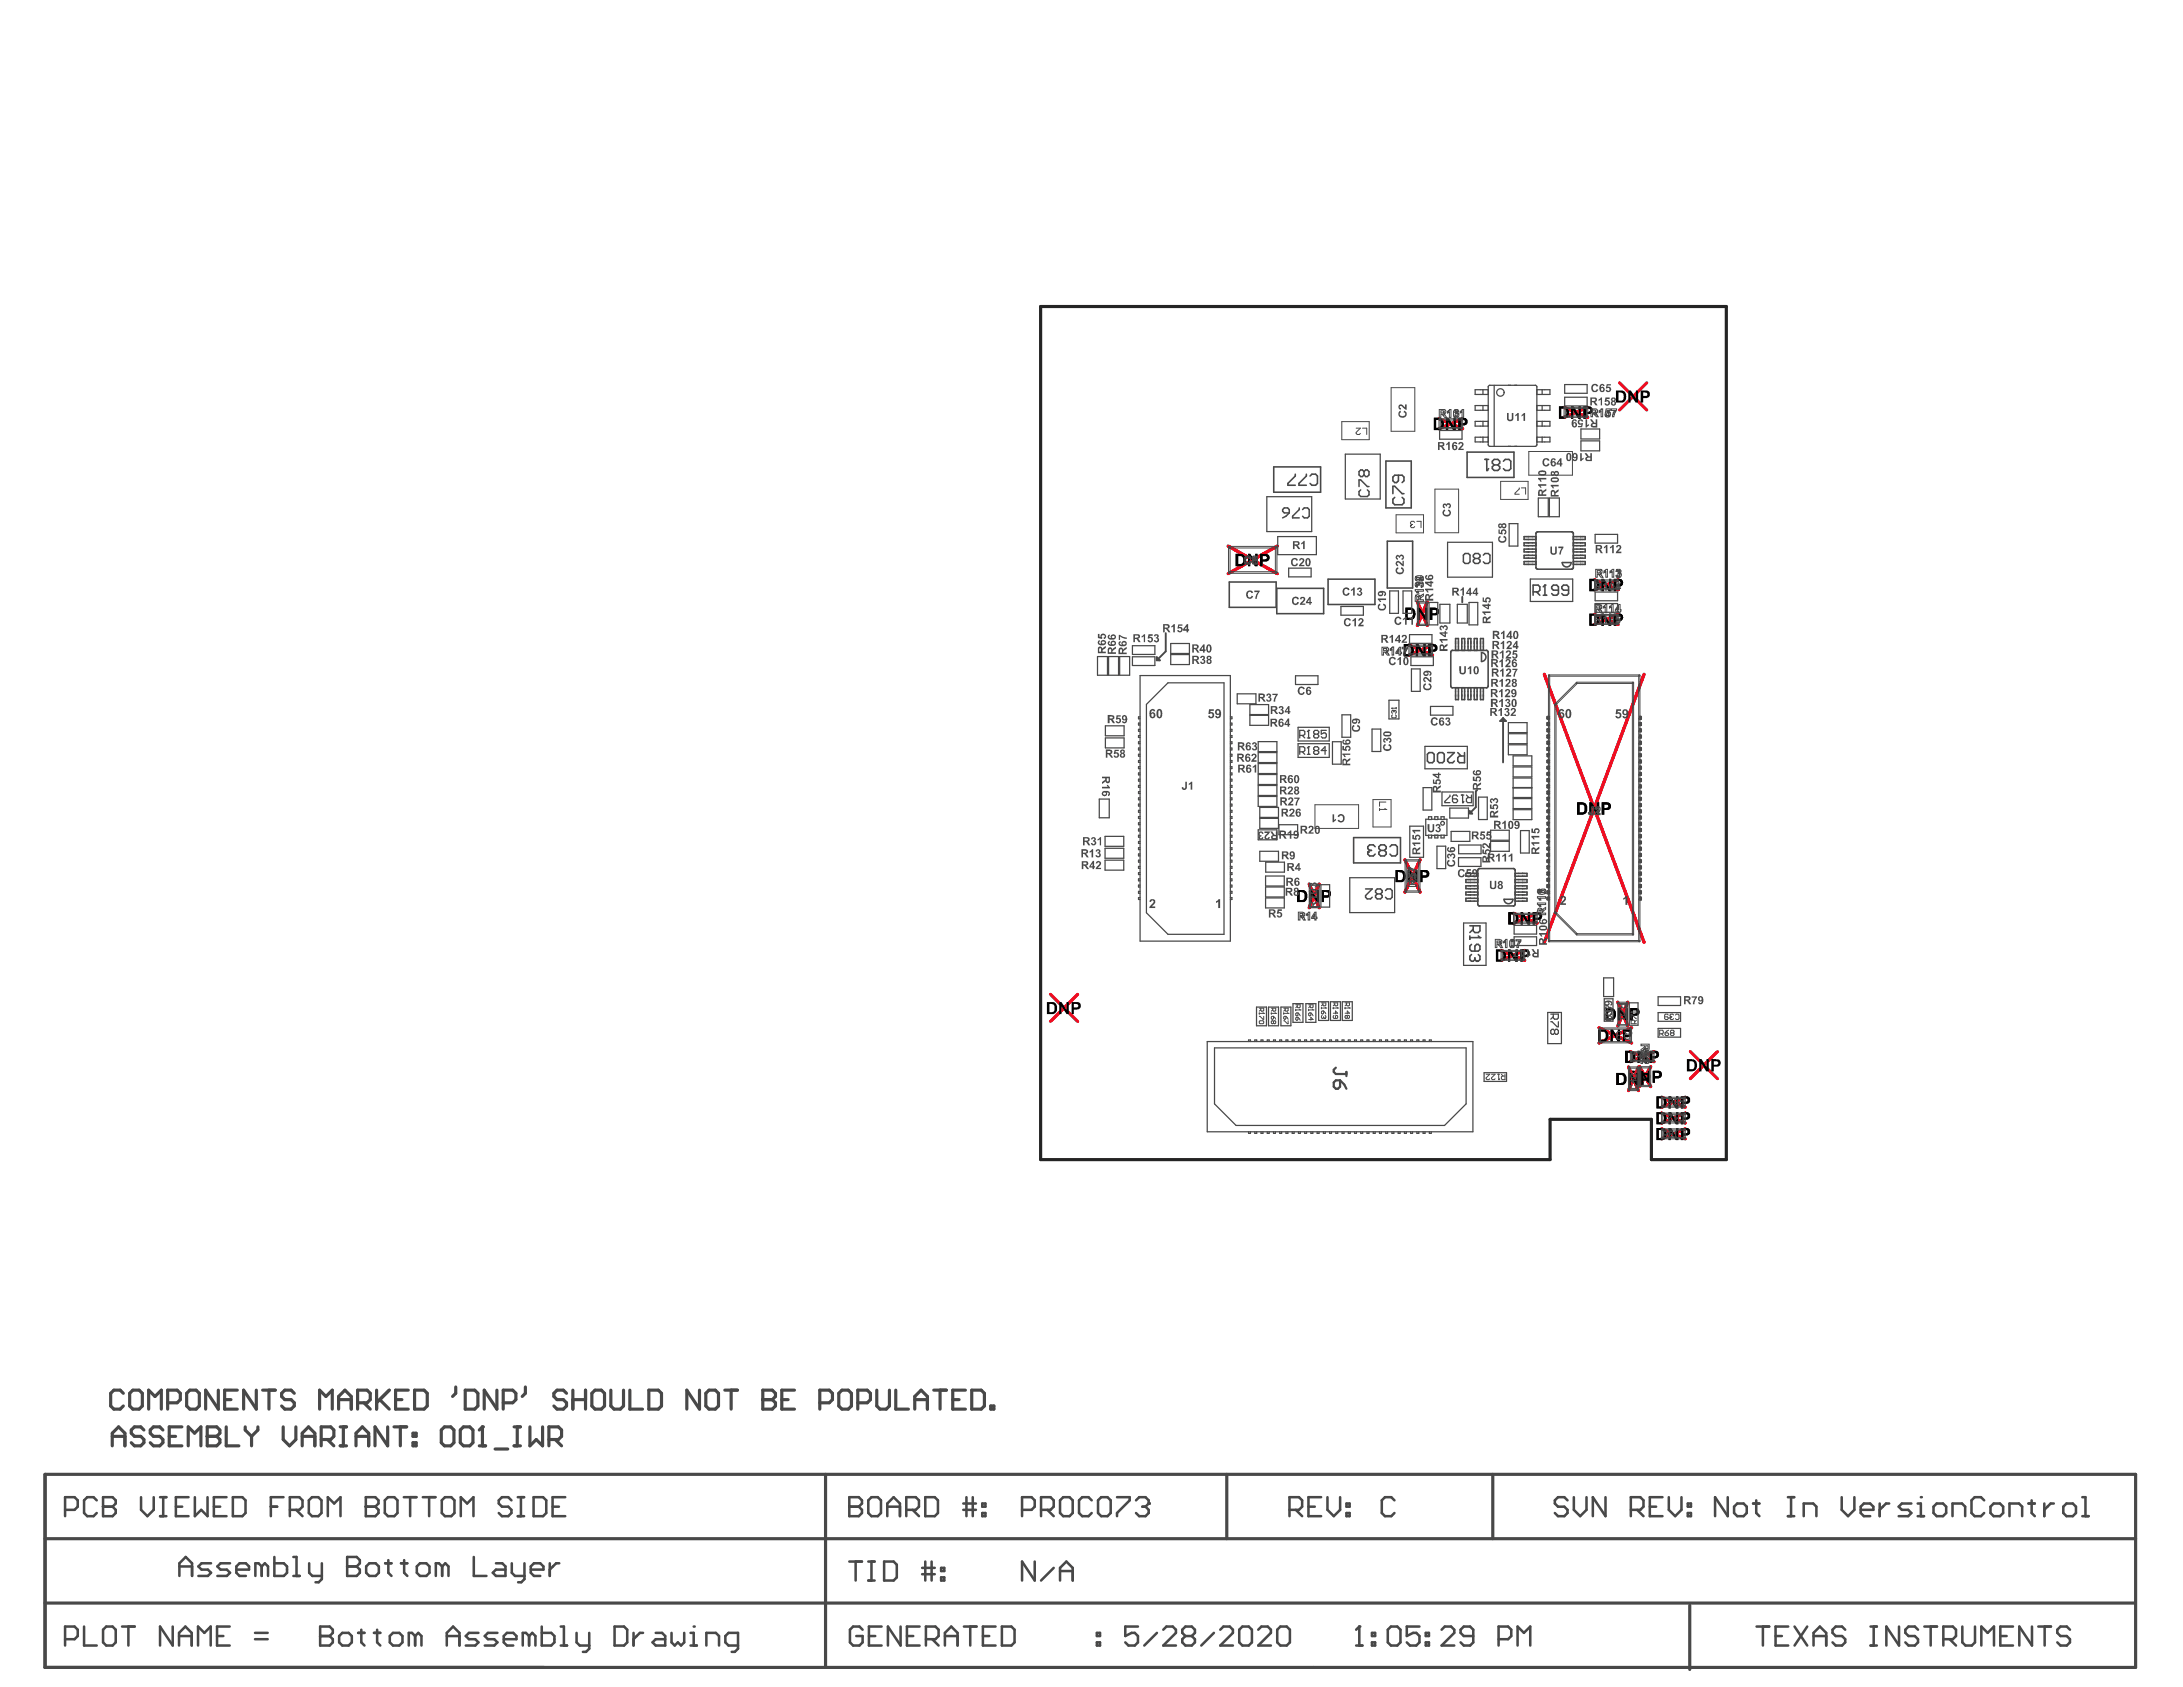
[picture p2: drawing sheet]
<svg xmlns="http://www.w3.org/2000/svg" width="279mm" height="216mm" viewBox="0 0 279 216" stroke-linecap="round" stroke-linejoin="round" font-family="sans-serif">
<g fill="none" stroke="#ee0e22" stroke-width=".4">
<path d="M184.2 53.6l3 1.3M187.2 53.6l-3 1.3M200.2 52.1l3 1.3M203.2 52.1l-3 1.3M207.3 49l3.5 3.5M210.8 49l-3.5 3.5M157.2 69.9l6.3 3.5M163.5 69.9l-6.3 3.5M181.4 77l1.3 3.1M182.7 77l-1.3 3.1M204.1 74.2l3 1.3M204.1 78.6l3 1.3"/>
<path d="M207.1 74.2l-3 1.3M207.1 78.6l-3 1.3M180.3 82.6l3.1 1.2M183.4 82.6l-3.1 1.2M197.7 86.3l12.7 34.3M210.4 86.3l-12.7 34.3M167.6 113.1l1.2 3.1M168.8 113.1l-1.2 3.1M179.8 110l2 4.2M181.8 110l-2 4.2M193.7 116.9l3 1.3M196.7 116.9l-3 1.3"/>
<path d="M134.4 127.3l3.5 3.4M137.9 127.3l-3.5 3.4M192.1 121.6l3 1.3M195.1 121.6l-3 1.3M204.7 131.5l4.1 2M207.1 128.3l1.2 3M208.3 128.3l-1.2 3M208.4 136.5l1.3 3.1M208.7 134.6l3 1.3M208.8 131.5l-4.1 2M209.7 136.5l-1.3 3.1M209.8 136.5l1.5 2.6"/>
<path d="M211.3 136.5l-1.5 2.6M211.7 134.6l-3 1.3M216.3 134.6l3.5 3.4M219.8 134.6l-3.5 3.4M212.7 142.4l3 1.3M212.7 144.5l3 1.2M212.7 140.4l3 1.3M215.7 142.4l-3 1.3M215.7 144.5l-3 1.2M215.7 140.4l-3 1.3"/>
</g>
<g fill="#000">
<path d="M185.1 53.5h.3l.6 1v-1h.3v1.5h-.3l-.7-1v1h-.2zM201.1 52h.3l.6 1.1v-1.1h.3v1.6h-.3l-.6-1.1v1.1h-.3zM208.4 50h.3l.7 1v-1h.3v1.5h-.4l-.6-1v1h-.3zM159.7 70.9h.3l.7 1v-1h.2v1.6h-.3l-.6-1.1v1.1h-.3zM181.4 77.8h.3l.7 1v-1h.3v1.5h-.4l-.6-1v1h-.3zM205 74.1h.3l.6 1v-1h.3v1.6h-.3l-.6-1.1v1.1h-.3zM181.2 82.4h.3l.7 1.1v-1.1h.3v1.6h-.4l-.6-1v1h-.3zM205 78.5h.3l.6 1v-1h.3v1.6h-.3l-.6-1v1h-.3zM167.6 113.9h.3l.6 1.1v-1.1h.3v1.5h-.3l-.6-1v1h-.3zM180.2 111.3h.3l.6 1.1v-1.1h.3v1.6h-.3l-.6-1v1h-.3zM194.6 116.7h.3l.7 1.1v-1.1h.2v1.6h-.3l-.6-1v1h-.3zM203.4 102.7h.3l.7 1v-1h.3v1.6h-.3l-.7-1.1v1.1h-.3z"/>
<path d="M135.6 128.2h.3l.6 1.1v-1.1h.3v1.6h-.3l-.6-1v1h-.3zM193 121.5h.3l.7 1.1v-1.1h.3v1.6h-.4l-.6-1.1v1.1h-.3zM206.1 131.8h.3l.7 1v-1h.3v1.5h-.3l-.7-1v1h-.3zM207.1 129h.3l.6 1.1v-1.1h.3v1.6h-.3l-.6-1.1v1.1h-.3zM208.4 137.3h.4l.6 1v-1h.3v1.6h-.3l-.7-1.1v1.1h-.3zM209.6 134.5h.3l.6 1v-1h.3v1.5h-.3l-.6-1v1h-.3zM209.9 137h.3l.7 1.1v-1.1h.3v1.6h-.3l-.7-1v1h-.3zM217.5 135.5h.3l.6 1.1v-1.1h.3v1.6h-.3l-.6-1v1h-.3zM213.6 142.3h.3l.6 1.1v-1.1h.3v1.6h-.3l-.7-1v1h-.2zM213.6 144.4h.3l.6 1v-1h.3v1.5h-.3l-.7-1v1h-.2zM213.6 140.3h.3l.6 1.1v-1.1h.3v1.6h-.3l-.7-1.1v1.1h-.2z"/>
<path d="M183.8 53.7v1.1h.3a.51 .51 0 0 0 .4-.8l-.2-.3zM183.5 53.5h.6a.85 .85 0 0 1 .6 1.3l-.1 .1-.4 .1h-.7z"/>
<path d="M183.8 53.7v1.1h.3a.51 .51 0 0 0 .4-.8l-.2-.3zM183.5 53.5h.6a.85 .85 0 0 1 .6 1.3l-.1 .1-.4 .1h-.7z"/>
<path d="M187 53.7v.5h.2a.23 .23 0 0 0 .3-.2 .23 .23 0 0 0-.3-.3zM186.6 53.5h.6a.5 .5 0 0 1 .6 .4 .5 .5 0 0 1-.6 .5h-.2v.6h-.4z"/>
<path d="M187 53.7v.5h.2a.23 .23 0 0 0 .3-.2 .23 .23 0 0 0-.3-.3zM186.6 53.5h.6a.5 .5 0 0 1 .6 .4 .5 .5 0 0 1-.6 .5h-.2v.6h-.4z"/>
<path d="M199.8 52.3v1h.3a.51 .51 0 0 0 .4-.8l-.2-.2zM199.5 52h.6a.85 .85 0 0 1 .6 1.3l-.1 .2-.4 .1h-.7z"/>
<path d="M199.8 52.3v1h.3a.51 .51 0 0 0 .4-.8l-.2-.2zM199.5 52h.6a.85 .85 0 0 1 .6 1.3l-.1 .2-.4 .1h-.7z"/>
<path d="M203 52.3v.4h.2a.23 .23 0 0 0 .3-.2 .23 .23 0 0 0-.3-.2zM202.7 52h.5a.5 .5 0 0 1 .6 .5 .5 .5 0 0 1-.5 .5h-.3v.6h-.3z"/>
<path d="M203 52.3v.4h.2a.23 .23 0 0 0 .3-.2 .23 .23 0 0 0-.3-.2zM202.7 52h.5a.5 .5 0 0 1 .6 .5 .5 .5 0 0 1-.5 .5h-.3v.6h-.3z"/>
<path d="M207.1 50.2v1.1h.3a.53 .53 0 0 0 .4-.8l-.2-.2zM206.8 50h.7a.77 .77 0 0 1 .6 1 .56 .56 0 0 1-.7 .5h-.6z"/>
<path d="M210.3 50.2v.5h.2a.24 .24 0 0 0 .3-.3 .24 .24 0 0 0-.3-.2zM210 50h.6a.5 .5 0 0 1 .6 .4 .5 .5 0 0 1-.6 .5h-.3v.6h-.3z"/>
<path d="M158.5 71.2v1h.3a.51 .51 0 0 0 .3-.8l-.2-.2zM158.1 70.9h.7a.81 .81 0 0 1 .7 .7 .81 .81 0 0 1-.5 .8l-.9 .1z"/>
<path d="M158.5 71.2v1h.3a.51 .51 0 0 0 .3-.8l-.2-.2zM158.1 70.9h.7a.81 .81 0 0 1 .7 .7 .81 .81 0 0 1-.5 .8l-.9 .1z"/>
<path d="M161.6 71.2v.4h.2a.24 .24 0 0 0 .4-.2 .24 .24 0 0 0-.4-.2zM161.3 70.9h.6a.5 .5 0 0 1 .6 .5 .5 .5 0 0 1-.6 .5h-.3v.6h-.3z"/>
<path d="M161.6 71.2v.4h.2a.24 .24 0 0 0 .4-.2 .24 .24 0 0 0-.4-.2zM161.3 70.9h.6a.5 .5 0 0 1 .6 .5 .5 .5 0 0 1-.6 .5h-.3v.6h-.3z"/>
<path d="M180.2 78.1v1h.2a.51 .51 0 0 0 .4-.8l-.2-.2zM179.9 77.8h.6a.85 .85 0 0 1 .5 1.3l-.1 .1-.3 .1h-.7z"/>
<path d="M180.2 78.1v1h.2a.51 .51 0 0 0 .4-.8l-.2-.2zM179.9 77.8h.6a.85 .85 0 0 1 .5 1.3l-.1 .1-.3 .1h-.7z"/>
<path d="M183.3 78.1v.4h.2a.23 .23 0 0 0 .3-.2 .23 .23 0 0 0-.2-.2zM183 77.8h.6a.5 .5 0 0 1 .6 .4 .5 .5 0 0 1-.6 .5h-.3v.6h-.3z"/>
<path d="M183.3 78.1v.4h.2a.23 .23 0 0 0 .3-.2 .23 .23 0 0 0-.2-.2zM183 77.8h.6a.5 .5 0 0 1 .6 .4 .5 .5 0 0 1-.6 .5h-.3v.6h-.3z"/>
<path d="M203.7 74.4v1h.3a.49 .49 0 0 0 .4-.8l-.2-.2zM203.4 74.1h.6a.81 .81 0 0 1 .7 .7 .81 .81 0 0 1-.5 .8l-.8 .1z"/>
<path d="M203.7 78.8v1h.3a.56 .56 0 0 0 .4-.8l-.3-.2zM203.4 78.5h.6a.79 .79 0 0 1 .6 1.3l-.4 .3h-.8z"/>
<path d="M203.7 74.4v1h.3a.49 .49 0 0 0 .4-.8l-.2-.2zM203.4 74.1h.6a.81 .81 0 0 1 .7 .7 .81 .81 0 0 1-.5 .8l-.8 .1z"/>
<path d="M203.7 78.8v1h.3a.56 .56 0 0 0 .4-.8l-.3-.2zM203.4 78.5h.6a.79 .79 0 0 1 .6 1.3l-.4 .3h-.8z"/>
<path d="M206.9 74.4v.4h.2a.25 .25 0 0 0 .3-.2 .25 .25 0 0 0-.3-.2zM206.5 74.1h.6a.5 .5 0 0 1 .7 .4 .5 .5 0 0 1-.7 .6h-.2v.6h-.4z"/>
<path d="M206.9 78.8v.4h.2a.24 .24 0 0 0 .3-.2 .24 .24 0 0 0-.3-.2zM206.5 78.5h.6a.5 .5 0 0 1 .7 .5 .5 .5 0 0 1-.7 .5h-.2v.6h-.4z"/>
<path d="M206.9 74.4v.4h.2a.25 .25 0 0 0 .3-.2 .25 .25 0 0 0-.3-.2zM206.5 74.1h.6a.5 .5 0 0 1 .7 .4 .5 .5 0 0 1-.7 .6h-.2v.6h-.4z"/>
<path d="M206.9 78.8v.4h.2a.24 .24 0 0 0 .3-.2 .24 .24 0 0 0-.3-.2zM206.5 78.5h.6a.5 .5 0 0 1 .7 .5 .5 .5 0 0 1-.7 .5h-.2v.6h-.4z"/>
<path d="M180 82.7v1h.2a.51 .51 0 0 0 .4-.7l-.2-.3zM179.7 82.4h.6a.85 .85 0 0 1 .5 1.3l-.1 .2-.3 .1h-.7z"/>
<path d="M180 82.7v1h.2a.51 .51 0 0 0 .4-.7l-.2-.3zM179.7 82.4h.6a.85 .85 0 0 1 .5 1.3l-.1 .2-.3 .1h-.7z"/>
<path d="M183.1 82.7v.5h.2a.23 .23 0 0 0 .3-.2 .23 .23 0 0 0-.2-.3zM182.8 82.4h.6a.5 .5 0 0 1 .6 .5 .5 .5 0 0 1-.6 .5h-.3v.6h-.3z"/>
<path d="M183.1 82.7v.5h.2a.23 .23 0 0 0 .3-.2 .23 .23 0 0 0-.2-.3zM182.8 82.4h.6a.5 .5 0 0 1 .6 .5 .5 .5 0 0 1-.6 .5h-.3v.6h-.3z"/>
<path d="M166.3 114.1v1.1h.3a.51 .51 0 0 0 .4-.7 .36 .36 0 0 0-.5-.4zM166 113.9h.6a.79 .79 0 0 1 .7 .7 .79 .79 0 0 1-.5 .8h-.8z"/>
<path d="M166.3 114.1v1.1h.3a.51 .51 0 0 0 .4-.7 .36 .36 0 0 0-.5-.4zM166 113.9h.6a.79 .79 0 0 1 .7 .7 .79 .79 0 0 1-.5 .8h-.8z"/>
<path d="M169.5 114.1v.5h.2a.24 .24 0 0 0 .3-.2 .24 .24 0 0 0-.3-.3zM169.2 113.9h.5a.5 .5 0 0 1 .7 .5 .5 .5 0 0 1-.7 .5h-.2v.5h-.3z"/>
<path d="M169.5 114.1v.5h.2a.24 .24 0 0 0 .3-.2 .24 .24 0 0 0-.3-.3zM169.2 113.9h.5a.5 .5 0 0 1 .7 .5 .5 .5 0 0 1-.7 .5h-.2v.5h-.3z"/>
<path d="M178.9 111.6v1h.3a.55 .55 0 0 0 .4-.3 .55 .55 0 0 0-.1-.6zM178.6 111.3h.6a.76 .76 0 0 1 .6 1.3l-.3 .3h-.9z"/>
<path d="M178.9 111.6v1h.3a.55 .55 0 0 0 .4-.3 .55 .55 0 0 0-.1-.6zM178.6 111.3h.6a.76 .76 0 0 1 .6 1.3l-.3 .3h-.9z"/>
<path d="M182.1 111.6v.4h.2a.22 .22 0 0 0 .3-.1 .22 .22 0 0 0-.3-.3zM181.7 111.3h.6a.5 .5 0 0 1 .6 .5 .5 .5 0 0 1-.6 .5h-.2v.6h-.4z"/>
<path d="M182.1 111.6v.4h.2a.22 .22 0 0 0 .3-.1 .22 .22 0 0 0-.3-.3zM181.7 111.3h.6a.5 .5 0 0 1 .6 .5 .5 .5 0 0 1-.6 .5h-.2v.6h-.4z"/>
<path d="M193.4 117v1h.3a.49 .49 0 0 0 .3-.7l-.1-.2zM193 116.7l.7 .1a.79 .79 0 0 1 .7 .6 .79 .79 0 0 1-.3 .8l-.3 .1h-.8z"/>
<path d="M193.4 117v1h.3a.49 .49 0 0 0 .3-.7l-.1-.2zM193 116.7l.7 .1a.79 .79 0 0 1 .7 .6 .79 .79 0 0 1-.3 .8l-.3 .1h-.8z"/>
<path d="M196.5 117v.5h.2a.25 .25 0 0 0 .4-.3 .24 .24 0 0 0-.4-.2zM196.2 116.7l.6 .1a.48 .48 0 0 1 .6 .4 .48 .48 0 0 1-.6 .5h-.3v.6h-.3z"/>
<path d="M196.5 117v.5h.2a.25 .25 0 0 0 .4-.3 .24 .24 0 0 0-.4-.2zM196.2 116.7l.6 .1a.48 .48 0 0 1 .6 .4 .48 .48 0 0 1-.6 .5h-.3v.6h-.3z"/>
<path d="M202.2 103v1h.2a.49 .49 0 0 0 .4-.7l-.2-.3zM201.8 102.7h.7a.82 .82 0 0 1 .7 .7 .82 .82 0 0 1-.5 .8l-.9 .1z"/>
<path d="M202.2 103v1h.2a.49 .49 0 0 0 .4-.7l-.2-.3zM201.8 102.7h.7a.82 .82 0 0 1 .7 .7 .82 .82 0 0 1-.5 .8l-.9 .1z"/>
<path d="M205.3 103v.4h.2a.24 .24 0 0 0 .3-.1 .24 .24 0 0 0-.1-.3zM205 102.7h.6a.5 .5 0 0 1 .6 .5 .5 .5 0 0 1-.6 .5h-.3v.6h-.3z"/>
<path d="M205.3 103v.4h.2a.24 .24 0 0 0 .3-.1 .24 .24 0 0 0-.1-.3zM205 102.7h.6a.5 .5 0 0 1 .6 .5 .5 .5 0 0 1-.6 .5h-.3v.6h-.3z"/>
<path d="M134.3 128.5v1h.3a.55 .55 0 0 0 .3-.8l-.1-.2zM134 128.2h.6a.75 .75 0 0 1 .7 1.1 .61 .61 0 0 1-.7 .5h-.6z"/>
<path d="M137.4 128.5v.4h.3a.24 .24 0 0 0 .3-.2 .24 .24 0 0 0-.3-.2zM137.2 128.2h.5a.5 .5 0 0 1 .6 .5 .5 .5 0 0 1-.6 .5h-.3v.6h-.2z"/>
<path d="M191.7 121.8v1h.3a.43 .43 0 0 0 .4-.5 .44 .44 0 0 0-.4-.5zM191.5 121.5h.6a.76 .76 0 0 1 .5 1.2v.1a.61 .61 0 0 1-.6 .3h-.5z"/>
<path d="M191.7 121.8v1h.3a.43 .43 0 0 0 .4-.5 .44 .44 0 0 0-.4-.5zM191.5 121.5h.6a.76 .76 0 0 1 .5 1.2v.1a.61 .61 0 0 1-.6 .3h-.5z"/>
<path d="M194.9 121.8v.4h.2a.23 .23 0 0 0 .3-.2 .23 .23 0 0 0-.2-.2zM194.6 121.5h.6a.49 .49 0 0 1 .6 .5 .49 .49 0 0 1-.6 .5h-.3v.6h-.3z"/>
<path d="M194.9 121.8v.4h.2a.23 .23 0 0 0 .3-.2 .23 .23 0 0 0-.2-.2zM194.6 121.5h.6a.49 .49 0 0 1 .6 .5 .49 .49 0 0 1-.6 .5h-.3v.6h-.3z"/>
<path d="M204.9 132v1.1h.3a.58 .58 0 0 0 .1-1zM204.6 131.8h.6a.76 .76 0 0 1 .6 1.1 .71 .71 0 0 1-.6 .4h-.6z"/>
<path d="M204.9 132v1.1h.3a.58 .58 0 0 0 .1-1zM204.6 131.8h.6a.76 .76 0 0 1 .6 1.1 .71 .71 0 0 1-.6 .4h-.6z"/>
<path d="M205.8 129.3v1h.3a.49 .49 0 0 0 .4-.8l-.2-.2zM205.5 129h.6a.82 .82 0 0 1 .7 .6 .82 .82 0 0 1-.2 .8l-.4 .2h-.7z"/>
<path d="M205.8 129.3v1h.3a.49 .49 0 0 0 .4-.8l-.2-.2zM205.5 129h.6a.82 .82 0 0 1 .7 .6 .82 .82 0 0 1-.2 .8l-.4 .2h-.7z"/>
<path d="M207.2 137.6v1h.3a.49 .49 0 0 0 .3-.7 .36 .36 0 0 0-.4-.3zM206.9 137.3h.6a.74 .74 0 0 1 .6 1.1 .58 .58 0 0 1-.6 .5h-.6z"/>
<path d="M207.2 137.6v1h.3a.49 .49 0 0 0 .3-.7 .36 .36 0 0 0-.4-.3zM206.9 137.3h.6a.74 .74 0 0 1 .6 1.1 .58 .58 0 0 1-.6 .5h-.6z"/>
<path d="M208 132v.5h.2a.25 .25 0 0 0 .4-.3 .24 .24 0 0 0-.4-.2zM207.7 131.8h.6a.5 .5 0 0 1 .6 .5 .5 .5 0 0 1-.6 .4h-.3v.6h-.3z"/>
<path d="M208 132v.5h.2a.25 .25 0 0 0 .4-.3 .24 .24 0 0 0-.4-.2zM207.7 131.8h.6a.5 .5 0 0 1 .6 .5 .5 .5 0 0 1-.6 .4h-.3v.6h-.3z"/>
<path d="M208.3 134.7v1.1h.3a.57 .57 0 0 0 .2-1zM208 134.5h.6a.79 .79 0 0 1 .7 .5 .79 .79 0 0 1-.2 .8l-.2 .2h-.9z"/>
<path d="M208.3 134.7v1.1h.3a.57 .57 0 0 0 .2-1zM208 134.5h.6a.79 .79 0 0 1 .7 .5 .79 .79 0 0 1-.2 .8l-.2 .2h-.9z"/>
<path d="M208.7 137.3v1h.3a.47 .47 0 0 0 .3-.6 .42 .42 0 0 0-.4-.4zM208.4 137h.6a.79 .79 0 0 1 .7 .8 .79 .79 0 0 1-.6 .8h-.7z"/>
<path d="M208.7 137.3v1h.3a.47 .47 0 0 0 .3-.6 .42 .42 0 0 0-.4-.4zM208.4 137h.6a.79 .79 0 0 1 .7 .8 .79 .79 0 0 1-.6 .8h-.7z"/>
<path d="M209 129.3v.4h.2a.24 .24 0 0 0 .3-.1 .24 .24 0 0 0-.2-.3zM208.6 129h.6a.5 .5 0 0 1 .7 .5 .5 .5 0 0 1-.6 .5h-.3v.6h-.4z"/>
<path d="M209 129.3v.4h.2a.24 .24 0 0 0 .3-.1 .24 .24 0 0 0-.2-.3zM208.6 129h.6a.5 .5 0 0 1 .7 .5 .5 .5 0 0 1-.6 .5h-.3v.6h-.4z"/>
<path d="M210.4 137.6v.4h.2a.24 .24 0 0 0 .3-.2 .24 .24 0 0 0-.3-.2zM210 137.3h.6a.5 .5 0 0 1 .6 .5 .5 .5 0 0 1-.6 .5h-.2v.6h-.4z"/>
<path d="M210.4 137.6v.4h.2a.24 .24 0 0 0 .3-.2 .24 .24 0 0 0-.3-.2zM210 137.3h.6a.5 .5 0 0 1 .6 .5 .5 .5 0 0 1-.6 .5h-.2v.6h-.4z"/>
<path d="M211.4 134.7v.5h.2a.23 .23 0 0 0 .4-.2 .23 .23 0 0 0-.3-.2zM211.1 134.5h.6a.5 .5 0 0 1 .6 .5 .5 .5 0 0 1-.6 .5h-.3v.5h-.3z"/>
<path d="M211.4 134.7v.5h.2a.23 .23 0 0 0 .4-.2 .23 .23 0 0 0-.3-.2zM211.1 134.5h.6a.5 .5 0 0 1 .6 .5 .5 .5 0 0 1-.6 .5h-.3v.5h-.3z"/>
<path d="M211.8 137.3v.4h.3a.24 .24 0 0 0 .3-.2 .24 .24 0 0 0-.3-.2zM211.5 137h.6a.5 .5 0 0 1 .6 .5 .5 .5 0 0 1-.6 .5h-.3v.6h-.3z"/>
<path d="M211.8 137.3v.4h.3a.24 .24 0 0 0 .3-.2 .24 .24 0 0 0-.3-.2zM211.5 137h.6a.5 .5 0 0 1 .6 .5 .5 .5 0 0 1-.6 .5h-.3v.6h-.3z"/>
<path d="M216.2 135.8v1h.3a.49 .49 0 0 0 .3-.7l-.1-.2zM215.9 135.5l.7 .1a.69 .69 0 0 1 .6 1 .66 .66 0 0 1-.7 .5h-.6z"/>
<path d="M219.3 135.8v.5h.3a.25 .25 0 0 0 .3-.2 .25 .25 0 0 0-.3-.3zM219 135.5l.6 .1a.48 .48 0 0 1 .6 .4 .48 .48 0 0 1-.6 .5h-.3v.6h-.3z"/>
<path d="M212.3 142.6v1h.3a.43 .43 0 0 0 .4-.5 .44 .44 0 0 0-.5-.5zM212 142.3h.6a.78 .78 0 0 1 .7 .6 .78 .78 0 0 1-.2 .8l-.3 .2h-.8z"/>
<path d="M212.3 144.6v1.1h.3a.43 .43 0 0 0 .4-.6 .44 .44 0 0 0-.5-.5zM212 144.4h.6a.78 .78 0 0 1 .7 .5 .78 .78 0 0 1-.2 .8l-.3 .2h-.8z"/>
<path d="M212.3 140.6v1h.3a.43 .43 0 0 0 .4-.5 .44 .44 0 0 0-.5-.5zM212 140.3h.6a.78 .78 0 0 1 .7 .5 .78 .78 0 0 1-.2 .9l-.3 .2h-.8z"/>
<path d="M212.3 142.6v1h.3a.43 .43 0 0 0 .4-.5 .44 .44 0 0 0-.5-.5zM212 142.3h.6a.78 .78 0 0 1 .7 .6 .78 .78 0 0 1-.2 .8l-.3 .2h-.8z"/>
<path d="M212.3 144.6v1.1h.3a.43 .43 0 0 0 .4-.6 .44 .44 0 0 0-.5-.5zM212 144.4h.6a.78 .78 0 0 1 .7 .5 .78 .78 0 0 1-.2 .8l-.3 .2h-.8z"/>
<path d="M212.3 140.6v1h.3a.43 .43 0 0 0 .4-.5 .44 .44 0 0 0-.5-.5zM212 140.3h.6a.78 .78 0 0 1 .7 .5 .78 .78 0 0 1-.2 .9l-.3 .2h-.8z"/>
<path d="M215.5 142.6v.4h.2a.24 .24 0 0 0 .3-.2 .24 .24 0 0 0-.3-.2zM215.1 142.3h.6a.5 .5 0 0 1 .6 .5 .5 .5 0 0 1-.6 .5h-.2v.6h-.4z"/>
<path d="M215.5 144.6v.5h.2a.24 .24 0 0 0 .3-.2 .24 .24 0 0 0-.3-.3zM215.1 144.4h.6a.5 .5 0 0 1 .6 .4 .5 .5 0 0 1-.6 .5h-.2v.6h-.4z"/>
<path d="M215.5 140.6v.4h.2a.24 .24 0 0 0 .3-.2 .24 .24 0 0 0-.3-.2zM215.1 140.3h.6a.5 .5 0 0 1 .6 .5 .5 .5 0 0 1-.6 .5h-.2v.6h-.4z"/>
<path d="M215.5 142.6v.4h.2a.24 .24 0 0 0 .3-.2 .24 .24 0 0 0-.3-.2zM215.1 142.3h.6a.5 .5 0 0 1 .6 .5 .5 .5 0 0 1-.6 .5h-.2v.6h-.4z"/>
<path d="M215.5 144.6v.5h.2a.24 .24 0 0 0 .3-.2 .24 .24 0 0 0-.3-.3zM215.1 144.4h.6a.5 .5 0 0 1 .6 .4 .5 .5 0 0 1-.6 .5h-.2v.6h-.4z"/>
<path d="M215.5 140.6v.4h.2a.24 .24 0 0 0 .3-.2 .24 .24 0 0 0-.3-.2zM215.1 140.3h.6a.5 .5 0 0 1 .6 .5 .5 .5 0 0 1-.6 .5h-.2v.6h-.4z"/>
</g>
<path d="M133.2 39.2h87.8v109.2h-9.6v-5.1h-13v5.1h-65.2z" fill="none" stroke="#242424" stroke-width=".4"/>
<g fill="none" stroke="#484848" stroke-width=".13">
<path d="M171.7 54h3.5v2.3h-3.5zM178 49.6h3.1v5.6h-3.1zM184.2 53.6l.1 .1v1.1v.1l-.1-.1zM184.2 54.7h2.9l.1 .1-.1 .1h-2.8zM184.2 53.6h2.9l.1 .1-.1 .1h-2.8zM187.1 53.6l.1 .1v1.1l-.1 .1-.1-.1zM195.7 57.8h5.6v3h-5.6zM200.2 52.2h.1v1.1v.1l-.1-.1zM200.2 52.2l2.9-.1 .1 .1-.1 .1h-2.8zM200.2 53.3h2.9h.1l-.1 .1h-2.8zM203.1 52.2h.1v1.1l-.1 .1v-.1zM157.3 70h.1v3.3l-.1 .1-.1-.1z"/>
<path d="M157.3 73.2h6l.1 .1-.1 .1h-6zM157.3 70l6-.1 .1 .1-.1 .1h-6zM163.3 70h.1v3.3l-.1 .1-.1-.1zM178.7 65.9h3.5v2.3h-3.5zM181.4 77l.2 .1v2.9l-.1 .1-.1-.1zM181.4 79.9h1.2l.1 .1-.1 .1h-1.1zM181.4 77h1.2l.1 .1-.1 .1h-1.1zM182.5 77l.2 .1v2.9l-.1 .1-.1-.1zM183.7 62.6h3v5.6h-3zM192.1 61.6h3.5v2.3h-3.5zM204.1 78.7h.1v1.1v.1l-.1-.1zM204.1 74.2l.1 .1v1.1v.1l-.1-.1z"/>
<path d="M204.1 78.7l2.9-.1 .1 .1-.1 .1h-2.8zM204.1 79.8h2.9h.1l-.1 .1h-2.8zM204.1 74.2h2.9l.1 .1-.1 .1h-2.8zM204.1 75.4l2.9-.1 .1 .1-.1 .1h-2.8zM207 78.7h.1v1.1l-.1 .1v-.1zM207 74.2l.1 .1v1.1l-.1 .1v-.1zM180.3 82.6h.2v1.2h-.1h-.1zM180.3 82.6h3h.1l-.1 .1h-2.9zM180.3 83.7h3l.1 .1h-.1h-2.9zM183.2 82.6h.2v1.2h-.1h-.1zM198 97.3l.1 .1v-.1v.3v-.1l-.1 .1zM198 98.9l.1 .1v-.1v.3v-.1l-.1 .1z"/>
<path d="M198 98.1l.1 .1v-.1v.3v-.1l-.1 .1zM198 91.7l.1 .1v-.1v.3v-.1l-.1 .1zM198 98.3h.3v.1h-.2zM198 98.1l.3-.1v.1l-.2 .1zM198 97.5h.3v.1l-.2 .1zM198 97.3l.3-.1v.1l-.2 .1zM198 99.7l.3-.1v.1l-.2 .1zM198 99.1h.3v.1h-.2zM198 98.9l.3-.1v.1l-.2 .1zM198 94.1h.1v.4l-.1-.1zM198 94.9h.3l-.2 .1zM198 94.9h.1v.4l-.1-.1z"/>
<path d="M198 95.7h.1v.4l-.1-.1zM198 94.1h.3l-.2 .1zM198 95.7h.3l-.2 .1zM198 94.3h.3v.1l-.2 .1zM198 95.1h.3v.1l-.2 .1zM198 93.5h.3v.1l-.2 .1zM198 96.5h.3l-.2 .1zM198 95.9h.3v.1l-.2 .1zM198 92.5h.1v.4l-.1-.1zM198 93.3h.3l-.2 .1zM198 91.9h.3v.1l-.2 .1zM198 92.7h.3v.1l-.2 .1z"/>
<path d="M198 91.7h.3l-.2 .1zM198 92.5h.3l-.2 .1zM198 99.7h.1v.3h-.1zM198 99.9h.3v.1h-.2zM198 96.5h.1v.4l-.1-.1zM198 93.3h.1v.4l-.1-.1zM198.1 96.7h.2l-.1 .1 .1 .1h-.2v-.1zM198.2 86.4l.1 .1v33.9v.1l-.1-.1zM198.2 86.4h11.6l.1 .1h-.1h-11.5zM199 90.1h.2v26.7l-.1 .1-.1-.1zM199 90.1l2.8-2.8v.1h.1l-2.8 2.8v-.1zM201.8 87.3h7.2l.1 .1-.1 .1h-7.2z"/>
<path d="M208.9 87.3l.2 .1v32.2l-.1 .1-.1-.1zM209.8 98.3h.2l.1 .1h-.3zM209.8 97.5h.2l.1 .1-.3 .1zM209.8 99.1h.2l.1 .1h-.3zM209.8 99.7l.2-.1 .1 .1-.3 .1zM209.8 93.5h.2l.1 .1-.3 .1zM209.8 95.9h.2l.1 .1-.3 .1zM209.8 96.5h.2h.1l-.3 .1zM209.8 95.1h.2l.1 .1-.3 .1zM209.8 94.3h.2l.1 .1-.3 .1zM209.8 95.7h.2h.1l-.3 .1zM209.8 92.7h.2l.1 .1-.3 .1z"/>
<path d="M209.8 91.9h.2l.1 .1-.3 .1zM209.8 92.5h.2h.1l-.3 .1zM209.8 99.9h.2l.1 .1h-.3zM209.8 96.7h.2l.1 .1-.3 .1zM209.8 86.4l.1 .1v33.9l-.1 .1-.1-.1zM209.8 98.8h.2l-.1 .1 .1 .1h-.2l.1-.1zM209.8 98h.2l-.1 .1 .1 .1h-.2l.1-.1zM209.8 97.2h.2l-.1 .1 .1 .1h-.2l.1-.1zM209.8 94.1h.2h-.1l.1 .1h-.2l.1-.1zM209.8 94.9h.2h-.1l.1 .1h-.2l.1-.1zM209.8 91.7h.2h-.1l.1 .1h-.2l.1-.1zM209.8 93.3h.2h-.1l.1 .1h-.2l.1-.1z"/>
<path d="M209.9 95.7l.1 .1 .1-.1v.3l-.1-.1-.1 .1zM209.9 96.5l.1 .1 .1-.1v.3l-.1-.1-.1 .1zM210 98.9h.1l-.1 .3h-.1zM210 98.1h.1l-.1 .3h-.1zM210 97.3h.1l-.1 .4-.1-.1zM210 94.9h.1l-.1 .4-.1-.1zM210 94.1h.1l-.1 .4-.1-.1zM210 92.5h.1l-.1 .4-.1-.1zM210 91.7h.1l-.1 .4-.1-.1zM210 99.7h.1l-.1 .3h-.1zM210 93.3h.1l-.1 .4-.1-.1zM167.6 113.2l1.2-.1v.1v.1h-1.2z"/>
<path d="M167.6 113.2h.1v2.9l-.1 .1v-.1zM167.6 116h1.2v.1v.1h-1.2zM168.3 103h5.6v3h-5.6zM168.7 113.2l.1 .1v-.1v2.9v-.1l-.1 .1zM175.7 102.3h2.3v3.5h-2.3zM179.9 114h1.8v.1v.1h-1.8zM179.9 110.1l1.8-.1v.1v.1h-1.8zM179.9 110.1h.1v4l-.1 .1-.1-.1zM181.6 110.1h.1v4v.1l-.1-.1zM193.7 116.9l.2 .1v1.1l-.1 .1-.1-.1zM193.7 118h3v.1v.1h-2.9zM193.7 116.9h3v.1h-2.9z"/>
<path d="M196.6 117h.1v1.1v-.1l-.1 .1zM198 114.9l.1 .1v-.1v.2v-.1l-.1 .1zM198 110.1l.1 .1v-.1v.2h-.1zM198 108.5l.1 .1v-.1v.2h-.1zM198 109.3l.1 .1v-.1v.2h-.1zM198 103.7l.1 .1v-.1v.3v-.1l-.1 .1zM198 104.5l.1 .1v-.1v.2h-.1zM198 102.9l.1 .1v-.1v.3v-.1l-.1 .1zM198 113.2h.3v.1l-.2 .1zM198 113.5l.3-.1v.1l-.2 .1zM198 114.8h.3v.1l-.2 .1zM198 114l.1 .1v.3l-.1-.1z"/>
<path d="M198 114h.3v.1l-.2 .1zM198 114.3l.3-.1v.1l-.2 .1zM198 115.1l.3-.1v.1l-.2 .1zM198 113.2l.1 .1v.3l-.1-.1zM198 111.9l.3-.1v.1l-.2 .1zM198 112.7l.3-.1v.1l-.2 .1zM198 111.6l.1 .1v.3l-.1-.1zM198 110.8l.1 .1v.3l-.1-.1zM198 111.6h.3v.1l-.2 .1zM198 110.8h.3v.1l-.2 .1zM198 110h.3v.1l-.2 .1zM198 112.4l.1 .1v.3l-.1-.1z"/>
<path d="M198 112.4h.3v.1l-.2 .1zM198 110.3h.3l-.2 .1zM198 109.2h.3v.1l-.2 .1zM198 108.4h.3v.1l-.2 .1zM198 107.6l.1 .1v.3l-.1-.1zM198 109.5h.3l-.2 .1zM198 107.6h.3v.1l-.2 .1zM198 106.8l.1 .1v.3l-.1-.1zM198 106.8h.3v.1l-.2 .1zM198 107.1h.3l-.2 .1zM198 108.7h.3l-.2 .1zM198 104.4h.3v.1l-.2 .1z"/>
<path d="M198 103.7l.3-.1v.1l-.2 .1zM198 106l.1 .1v.3l-.1-.1zM198 106h.3v.1l-.2 .1zM198 104.7h.3l-.2 .1zM198 103.9h.3v.1h-.2zM198 105.2l.1 .1v.3l-.1-.1zM198 106.3h.3l-.2 .1zM198 105.2h.3v.1l-.2 .1zM198 101.3l.3-.1v.1l-.2 .1zM198 100.7h.3v.1h-.2zM198 100.5l.3-.1v.1l-.2 .1zM198 101.3h.1v.3h-.1z"/>
<path d="M198 102.1l.3-.1v.1l-.2 .1zM198 101.5h.3v.1h-.2zM198 102.1h.1v.3h-.1zM198 100.5h.1v.3h-.1zM198 102.9l.3-.1v.1l-.2 .1zM198 103.1h.3v.1h-.2zM198.1 111h.2l-.1 .1 .1 .1h-.2v-.1zM198.1 107.9h.2h-.1l.1 .1h-.2v-.1zM198.1 105.5h.2h-.1l.1 .1h-.2v-.1zM198.1 102.3h.2l-.1 .1h.1h-.2zM199 116.9h.1v-.1l2.8 2.7h-.1v.1zM201.8 119.5h7.2l.1 .1-.1 .1h-7.2z"/>
<path d="M209.8 113.2h.2l.1 .1-.3 .1zM209.8 114.3l.2-.1 .1 .1-.3 .1zM209.8 113.5l.2-.1 .1 .1-.3 .1zM209.8 114h.2l.1 .1-.3 .1zM209.8 115.1l.2-.1 .1 .1-.3 .1zM209.8 112.4h.2l.1 .1-.3 .1zM209.8 111.1l.2-.1 .1 .1-.3 .1zM209.8 111.9l.2-.1 .1 .1-.3 .1zM209.8 111.6h.2l.1 .1-.3 .1zM209.8 110.3h.2h.1l-.3 .1zM209.8 110.8h.2l.1 .1-.3 .1zM209.8 112.7l.2-.1 .1 .1-.3 .1z"/>
<path d="M209.8 108.7h.2h.1l-.3 .1zM209.8 107.9h.2h.1l-.3 .1zM209.8 106.8h.2l.1 .1-.3 .1zM209.8 107.1h.2h.1l-.3 .1zM209.8 109.5h.2h.1l-.3 .1zM209.8 107.6h.2l.1 .1-.3 .1zM209.8 104.7h.2h.1l-.3 .1zM209.8 106h.2l.1 .1-.3 .1zM209.8 105.5h.2h.1l-.3 .1zM209.8 103.9h.2l.1 .1h-.3zM209.8 105.2h.2l.1 .1-.3 .1zM209.8 106.3h.2h.1l-.3 .1z"/>
<path d="M209.8 100.7h.2l.1 .1h-.3zM209.8 102.3h.2l.1 .1h-.3zM209.8 101.3l.2-.1 .1 .1-.3 .1zM209.8 101.5h.2l.1 .1h-.3zM209.8 102.1l.2-.1 .1 .1-.3 .1zM209.8 103.1h.2l.1 .1h-.3zM209.8 114.8h.2l-.1 .1 .1 .1h-.2l.1-.1zM209.8 110h.2l-.1 .1 .1 .1h-.2l.1-.1zM209.8 108.4h.2l-.1 .1 .1 .1h-.2l.1-.1zM209.8 109.2h.2l-.1 .1 .1 .1h-.2l.1-.1zM209.8 104.4h.2l-.1 .1 .1 .1h-.2l.1-.1zM209.8 103.6h.2l-.1 .1 .1 .1h-.2l.1-.1z"/>
<path d="M209.8 102.8h.2l-.1 .1 .1 .1h-.2l.1-.1zM209.8 100.4h.2l-.1 .1 .1 .1h-.2l.1-.1zM209.9 107.7l.1 .1 .1-.1v.2h-.1h-.1zM209.9 101.3l.1 .1 .1-.1v.3l-.1-.1-.1 .1zM209.9 102.1l.1 .1 .1-.1v.3l-.1-.1-.1 .1zM210 114.8l.1 .1-.1 .3-.1-.1zM210 114l.1 .1-.1 .3-.1-.1zM210 113.2l.1 .1-.1 .3-.1-.1zM210 112.4l.1 .1-.1 .3-.1-.1zM210 110l.1 .1-.1 .3-.1-.1zM210 111.6l.1 .1-.1 .3-.1-.1zM210 110.8l.1 .1-.1 .3-.1-.1z"/>
<path d="M210 108.4l.1 .1-.1 .3-.1-.1zM210 106.8l.1 .1-.1 .3-.1-.1zM210 109.2l.1 .1-.1 .3-.1-.1zM210 106l.1 .1-.1 .3-.1-.1zM210 104.4l.1 .1-.1 .3-.1-.1zM210 105.2l.1 .1-.1 .3-.1-.1zM210 103.7h.1l-.1 .3h-.1zM210 100.5h.1l-.1 .3h-.1zM210 102.9h.1l-.1 .3h-.1zM192.1 122.8l3-.1v.1v.1h-2.9zM192.1 121.7l3-.1v.1v.1h-2.9zM192.1 121.7h.2v1.1l-.1 .1-.1-.1z"/>
<path d="M195 121.7h.1v1.1v.1l-.1-.1zM198.2 120.4h11.6h.1l-.1 .1h-11.5zM204.7 131.6v.1l.1-.1v1.8l-.1-.1v.1zM204.7 131.6h4h.1l-.1 .1h-4zM204.7 133.3h4v.1v.1h-4l.1-.1zM207.1 131.2l1.2-.1v.1v.1h-1.2zM207.1 128.3h1.2v.1h-1.2zM207.1 128.3h.1v2.9l-.1 .1v-.1zM208.2 128.3h.1v2.9v.1l-.1-.1zM208.5 136.6l1.1-.1 .1 .1-.1 .1h-1.1zM208.5 136.6h.1v2.9l-.1 .1-.1-.1zM208.5 139.4h1.1l-.1 .1 .1 .1h-1.1l.1-.1z"/>
<path d="M208.7 131.6v.1l.1-.1v1.8l-.1-.1v.1zM208.7 135.7h2.9l.1 .1-.1 .1h-2.9zM208.7 134.6h2.9l.1 .1-.1 .1h-2.9zM208.7 134.6l.1 .1v1.1l-.1 .1v-.1zM209.6 136.6h.1v2.9l-.1 .1-.1-.1zM209.9 138.9h1.3l.1 .1-.1 .1h-1.3zM209.9 136.5h1.3l.1 .1-.1 .1h-1.3zM209.9 136.5l.1 .1v2.4l-.1 .1-.1-.1zM211.1 136.5l.2 .1v2.4l-.1 .1-.1-.1zM211.6 134.6l.1 .1v1.1l-.1 .1-.1-.1zM212.7 144.6h.1v1.1l-.1-.1v.1zM212.7 142.5h.1v1.1l-.1 .1v-.1z"/>
<path d="M212.7 140.4l.1 .1v1.1l-.1 .1v-.1zM212.7 145.6h2.9l.1 .1h-.1h-2.9zM212.7 144.5h2.9l.1 .1h-.1h-2.9zM212.7 143.6h2.9h.1l-.1 .1h-2.9zM212.7 142.5l2.9-.1 .1 .1-.1 .1h-2.9zM212.7 140.4h2.9l.1 .1-.1 .1h-2.9zM212.7 141.6l2.9-.1 .1 .1-.1 .1h-2.9zM215.6 142.5h.1v1.1l-.1 .1-.1-.1zM215.6 140.4l.1 .1v1.1l-.1 .1-.1-.1zM215.6 144.5l.1 .1v1.1h-.1h-.1z"/>
</g>
<g fill="none" stroke="#484848" stroke-width=".16">
<path d="M172.2 58.1h4.5v5.8h-4.5zM184.3 55.1h2.8v1.1h-2.8zM189.8 49.9v.6M189.8 51.9v.6M189.8 53.9v.6M189.8 56v.6M190.5 56h-1.7v.6h1.7M190.5 51.9h-1.7v.6h1.7M190.5 53.9h-1.7v.6h1.7M190.5 49.9h-1.7v.6h1.7M190.5 49.5v7.4M190.7 57.1h5.8"/>
<path d="M190.7 49.3h5.8M191.2 49.3v7.8M196.7 49.5v7.4M196.7 56h1.7v.6h-1.7M196.7 49.9h1.7v.6h-1.7M196.7 51.9h1.7v.6h-1.7M196.7 53.9h1.7v.6h-1.7M197.4 49.9v.6M197.4 51.9v.6M197.4 53.9v.6M197.4 56v.6M200.3 49.2h2.8v1.1h-2.8z"/>
<path d="M200.3 50.8h2.8v1.2h-2.8zM202.3 54.9h2.4v1.3h-2.4zM202.3 56.4h2.4v1.3h-2.4zM162.1 63.6h5.8v4.4h-5.8zM163.5 68.7h5v2.3h-5zM164.9 72.7h2.9v1.1h-2.9zM171.6 77.6h2.9v1.1h-2.9zM177.9 75.6h1.1v2.9h-1.1zM179.6 75.6h1.1v2.9h-1.1zM182.9 77.1h1.1v2.9h-1.1zM184.3 77.3h1.3v2.4h-1.3zM185.3 69.4h5.7v4.5h-5.7z"/>
<path d="M186.5 77.3h1.3v2.4h-1.3zM188 77.1h1.1v2.9h-1.1zM193.2 67h1.1v2.9h-1.1zM195.9 74.1h5.4v2.9h-5.4zM196.9 63.7h1.3v2.4h-1.3zM198.3 63.7h1.3v2.4h-1.3zM204.2 68.4h2.8v1.1h-2.8zM204.2 75.8h2.8v1.1h-2.8zM204.2 77.2h2.8v1.2h-2.8zM140.5 84h1.2v2.4h-1.2zM141.5 92.9h2.4v1.3h-2.4zM141.5 94.4h2.4v1.3h-2.4z"/>
<path d="M141.9 84h1.3v2.4h-1.3zM143.3 84h1.3v2.4h-1.3zM144.9 82.6h2.9v1.2h-2.9zM144.9 84.1h2.9v1.1h-2.9zM145.9 86.5h11.6v33.9h-11.6zM145.9 91.7h-.2v.3h.2M145.9 94.9h-.2v.3h.2M145.9 98.1h-.2v.3h.2M145.9 98.9h-.2v.3h.2M145.9 97.3h-.2v.3h.2M145.9 99.7h-.2v.3h.2M145.9 93.3h-.2v.3h.2"/>
<path d="M145.9 95.7h-.2v.3h.2M145.9 96.5h-.2v.3h.2M145.9 94.1h-.2v.3h.2M145.9 92.5h-.2v.3h.2M146.7 90.1l2.8-2.7h7.2v32.2h-7.2l-2.8-2.8zM149.8 82.4h2.4v1.2h-2.4zM149.8 83.8h2.4v1.2h-2.4zM157.5 91.7h.2v.3h-.2M157.5 94.9h.2v.3h-.2M157.5 92.5h.2v.3h-.2M157.5 93.3h.2v.3h-.2M157.5 94.1h.2v.3h-.2"/>
<path d="M157.5 95.7h.2v.3h-.2M157.5 96.5h.2v.3h-.2M157.5 97.3h.2v.3h-.2M157.5 98.1h.2v.3h-.2M157.5 98.9h.2v.3h-.2M157.5 99.7h.2v.3h-.2M158.4 88.8h2.3v1.3h-2.3zM160 91.6h2.4v1.2h-2.4zM160 90.2h2.4v1.2h-2.4zM161 94.9h2.4v1.3h-2.4zM161 96.3h2.4v1.3h-2.4zM161 97.7h2.4v1.3h-2.4z"/>
<path d="M161 99.1h2.4v1.3h-2.4zM165.8 86.5h2.9v1.1h-2.9zM166.1 95.2h4v1.7h-4zM166.1 93.1h4v1.7h-4zM170.5 94.9h1.2v2.9h-1.2zM171.8 91.5h1.1v2.9h-1.1zM175.6 93.3h1.1v2.9h-1.1zM177.8 89.6h1.2v2.4h-1.2zM180.4 81.2h2.9v1.1h-2.9zM180.6 84.1h2.9v1.1h-2.9zM180.6 85.6h1.2v2.9h-1.2zM182.4 95.5h5.4v2.9h-5.4z"/>
<path d="M183.1 90.4h2.9v1.1h-2.9zM193.1 92.5h2.3v1.3h-2.3zM193.1 93.9h2.3v1.3h-2.3zM193.1 95.3h2.3v1.3h-2.3zM193.7 96.7h2.4v1.3h-2.4zM193.7 98.2h2.4v1.2h-2.4zM193.7 99.6h2.4v2.5h-2.4zM140.7 102.3h1.3v2.4h-1.3zM141.4 110.1h2.4v1.3h-2.4zM141.4 107h2.4v1.3h-2.4zM141.4 108.6h2.4v1.2h-2.4zM145.9 106.9h-.2v.2h.2"/>
<path d="M145.9 105.3h-.2v.2h.2M145.9 113.3h-.2v.2h.2M145.9 114.9h-.2v.2h.2M145.9 114.1h-.2v.2h.2M145.9 112.5h-.2v.2h.2M145.9 110.9h-.2v.2h.2M145.9 111.7h-.2v.2h.2M145.9 110.1h-.2v.2h.2M145.9 108.5h-.2v.2h.2M145.9 107.7h-.2v.2h.2M145.9 109.3h-.2v.2h.2M145.9 104.5h-.2v.2h.2"/>
<path d="M145.9 106.1h-.2v.2h.2M145.9 103.7h-.2v.3h.2M145.9 102.9h-.2v.3h.2M145.9 100.5h-.2v.3h.2M145.9 102.1h-.2v.3h.2M145.9 101.3h-.2v.3h.2M157.5 106.9h.2v.2h-.2M157.5 105.3h.2v.2h-.2M157.5 100.5h.2v.3h-.2M157.5 101.3h.2v.3h-.2M157.5 102.1h.2v.3h-.2M157.5 102.9h.2v.3h-.2"/>
<path d="M157.5 103.7h.2v.3h-.2M157.5 104.5h.2v.2h-.2M157.5 106.1h.2v.2h-.2M157.5 107.7h.2v.2h-.2M157.5 108.5h.2v.2h-.2M157.5 109.3h.2v.2h-.2M157.5 110.1h.2v.2h-.2M157.5 110.9h.2v.2h-.2M157.5 111.7h.2v.2h-.2M157.5 112.5h.2v.2h-.2M157.5 113.3h.2v.2h-.2M157.5 114.1h.2v.2h-.2"/>
<path d="M157.5 114.9h.2v.2h-.2M161 100.5h2.4v1.3h-2.4zM161 101.9h2.4v1.3h-2.4zM161 106.2h2.4v1.3h-2.4zM161.2 103.3h2.4v1.3h-2.4zM161.2 104.7h2.4v1.3h-2.4zM161.2 108.9h2.4v1.3h-2.4zM162 112.1h2.4v1.3h-2.4zM162 113.5h2.4v1.3h-2.4zM162 114.9h2.4v1.3h-2.4zM162 110.3h2.4v1.3h-2.4zM163.7 105.5h2.4v1.3h-2.4z"/>
<path d="M169.1 113.2h1.1v2.9h-1.1zM172.8 112.3h5.7v4.5h-5.7zM180.4 105.7h1.8v4h-1.8zM182.1 100.8h1.2v2.9h-1.2zM182.8 104.5h.4v.4h-.4zM182.8 106.9h.4v.3h-.4zM182.8 104.8h-.3v2.1h.3M183.2 106.9h1.2M183.2 104.8h.4M183.6 104.5h.4v.4h-.4zM183.6 106.9h.4v.3h-.4zM183.9 108.3h1.1v2.9h-1.1z"/>
<path d="M184 104.8h.4M184.4 104.5h.4v.4h-.4zM184.4 106.9h.4v.3h-.4zM184.6 101.4h3.9v1.7h-3.9zM184.8 104.8h.4v2.1h-.4M185.6 103.4h2.3v1.3h-2.3zM185.7 106.4h2.4v1.3h-2.4zM186.7 109.8h2.8v1.1h-2.8zM186.7 108.1h2.9v1.2h-2.9zM187.3 118.1h2.9v5.4h-2.9zM189.2 102h1.2v2.9h-1.2zM190.8 106.3h2.4v1.2h-2.4z"/>
<path d="M190.8 107.7h2.4v1.2h-2.4zM193.7 102.2h2.4v1.3h-2.4zM193.7 103.6h2.4v1.3h-2.4zM193.7 100.8h2.4M193.8 118.4h2.9v1.1h-2.9zM193.8 119.9h2.9v1.1h-2.9zM194.6 106.3h1.1v2.9h-1.1zM154.5 133.3h34v11.5h-34zM155.4 134.1h32.2v7.2l-2.7 2.7h-26.7l-2.8-2.7zM159.8 133.3v-.2h.2v.2M160.6 133.3v-.2h.2v.2M160.8 128.9h1.3v2.4h-1.3z"/>
<path d="M161.4 133.3v-.2h.2v.2M162.2 133.3v-.2h.2v.2M162.4 128.9h1.2v2.4h-1.2zM163 133.3v-.2h.2v.2M163.8 133.3v-.2h.2v.2M163.9 128.9h1.3v2.4h-1.3zM164.6 133.3v-.2h.2v.2M165.4 133.3v-.2h.2v.2M165.5 128.4h1.3v2.4h-1.3zM166.2 133.3v-.2h.2v.2M167 133.3v-.2h.2v.2M167.1 128.4h1.3v2.4h-1.3z"/>
<path d="M167.8 133.3v-.2h.2v.2M168.6 133.3v-.2h.2v.2M168.8 128.2h1.2v2.4h-1.2zM169.4 133.3v-.2h.2v.2M170.2 133.3v-.2h.2v.2M170.3 128.2h1.3v2.4h-1.3zM171 133.3v-.2h.2v.2M171.8 133.3v-.2h.2v.2M171.8 128.2h1.3v2.4h-1.3zM172.6 133.3v-.2h.2v.2M173.4 133.3v-.2h.2v.2M174.2 133.3v-.2h.2v.2"/>
<path d="M175 133.3v-.2h.2v.2M175.8 133.3v-.2h.2v.2M176.6 133.3v-.2h.2v.2M177.4 133.3v-.2h.2v.2M178.2 133.3v-.2h.2v.2M179 133.3v-.2h.2v.2M179.8 133.3v-.2h.2v.2M180.5 133.3v-.2h.3v.2M181.3 133.3v-.2h.3v.2M182.1 133.3v-.2h.3v.2M182.9 133.3v-.2h.3v.2M189.9 137.3h2.9v1.1h-2.9z"/>
<path d="M198.1 129.6h1.7v4h-1.7zM205.2 125.1h1.3v2.4h-1.3zM205.3 127.8h1.1v2.9h-1.1zM208.5 128.3h1.2v2.9h-1.2zM212.2 127.6h2.9v1.1h-2.9zM212.2 129.6h2.9v1.1h-2.9zM212.2 131.6h2.9v1.1h-2.9zM159.8 144.8v.2h.2v-.2M160.6 144.8v.2h.2v-.2M161.4 144.8v.2h.2v-.2M162.2 144.8v.2h.2v-.2M163 144.8v.2h.2v-.2"/>
<path d="M163.8 144.8v.2h.2v-.2M164.6 144.8v.2h.2v-.2M165.4 144.8v.2h.2v-.2M166.2 144.8v.2h.2v-.2M167 144.8v.2h.2v-.2M167.8 144.8v.2h.2v-.2M168.6 144.8v.2h.2v-.2M169.4 144.8v.2h.2v-.2M170.2 144.8v.2h.2v-.2M171 144.8v.2h.2v-.2M171.8 144.8v.2h.2v-.2M172.6 144.8v.2h.2v-.2"/>
<path d="M173.4 144.8v.2h.2v-.2M174.2 144.8v.2h.2v-.2M175 144.8v.2h.2v-.2M175.8 144.8v.2h.2v-.2M176.6 144.8v.2h.2v-.2M177.4 144.8v.2h.2v-.2M178.2 144.8v.2h.2v-.2M179 144.8v.2h.2v-.2M179.8 144.8v.2h.2v-.2M180.5 144.8v.2h.3v-.2M181.3 144.8v.2h.3v-.2M182.1 144.8v.2h.3v-.2"/>
<path d="M182.9 144.8v.2h.3v-.2"/>
</g>
<g fill="none" stroke="#484848" stroke-width=".2">
<path d="M163 59.8h6v3.2h-6zM177.4 59h3.2v6h-3.2zM187.8 57.9h6v3.2h-6zM157.3 74.5h6v3.2h-6zM163.4 75.3h6v3.2h-6zM170 74.1h6v3.3h-6zM177.6 69.3h3.2v6h-3.2zM196.6 71.1h-1.5v.3h1.5M196.6 71.9h-1.5v.3h1.5M196.6 68.7h-1.5v.3h1.5M196.6 69.5h-1.5v.3h1.5M196.6 70.3h-1.5v.3h1.5"/>
<path d="M196.6 68.3v4.3M196.8 68.1h4.4M196.8 72.8h.1M196.8 72.8h4.4M200 72h1.1M201.2 72.8h.1M201.4 71.1h1.5v.3h-1.5M201.4 68.7h1.5v.3h-1.5M201.4 69.5h1.5v.3h-1.5M201.4 70.3h1.5v.3h-1.5M201.4 71.9h1.5v.3h-1.5M201.4 68.3v4.3"/>
<path d="M185.7 83.4v4.4M185.9 88h4.4M185.9 83.2h4.4M186.3 88v1.5h.4v-1.5M186.3 83.2v-1.5h.4v1.5M187.1 88v1.5h.4v-1.5M187.1 83.2v-1.5h.4v1.5M187.9 88v1.5h.4v-1.5M187.9 83.2v-1.5h.4v1.5M188.7 88v1.5h.4v-1.5M188.7 83.2v-1.5h.4v1.5M189.5 83.2v-1.5h.4v1.5"/>
<path d="M189.5 88v1.5h.4v-1.5M189.6 83.5v1.2M190.5 83.4h.1M190.5 83.4v4.4M173.2 107.2h6v3.2h-6zM189.1 113.4h-1.5v.3h1.5M189.1 114.2h-1.5v.3h1.5M189.1 115h-1.5v.3h1.5M189.1 111.8h-1.5v.3h1.5M189.1 112.6h-1.5v.3h1.5M189.1 111.4v4.3M189.3 115.9h4.4"/>
<path d="M189.3 111.2h4.4M192.5 115.1h1.1M193.9 111.4v4.3M193.9 113.4h1.5v.3h-1.5M193.9 114.2h1.5v.3h-1.5M193.9 115h1.5v.3h-1.5M193.9 111.8h1.5v.3h-1.5M193.9 112.6h1.5v.3h-1.5"/>
</g>
<path d="M187.2 76.4v.7M149.2 81v2.4l-1.1 1.1v-.4l.4 .4h-.3M192 92.3l.4-.4 .4 .4zM192.4 91.9v5.7M189.1 101.1l-.2 .2v2l-.8 .8v-.3l.3 .3h-.3" fill="none" stroke="#484848" stroke-width=".24"/>
<path d="M5.8 188.7v24.7h267.5v-24.7h-267.5v24.7M5.8 196.9h267.5M105.7 188.7v24.7M157 188.7v8.2M191.1 188.7v8.2M5.8 205.2h267.5M216.3 205.4v8.3" fill="none" stroke="#484848" stroke-width=".4"/>
<g fill="#484848">
<path d="M216.5 127.5h.7v.2l-.3 .5v.3h-.2v-.2l.3-.6h-.5z"/>
<path d="M215.7 127.7v.2h.4v-.2zM215.5 127.5h.5a.31 .31 0 0 1 .4 .2 .31 .31 0 0 1-.3 .4l.4 .4h-.3l-.3-.4h-.2v.4h-.2z"/>
<path d="M217.5 127.7a.19 .19 0 0 0 0 .2 .19 .19 0 0 0 .3 .1v-.3l-.1-.1zM217.4 127.6a.4 .4 0 0 1 .5 0 .4 .4 0 0 1 .1 .4v.1a.36 .36 0 0 1-.2 .4 .36 .36 0 0 1-.5-.2h.2a.18 .18 0 0 0 .3 0 .18 .18 0 0 0 0-.2 .34 .34 0 0 1-.4-.1 .34 .34 0 0 1 0-.4z"/>
</g>
<path d="M208.8 129.5h.1M208.8 130.3v-.4l.7 .4M208.8 129.5h.7M208.8 129.5l.1 .1M209.2 131v-.3l-.1-.1h-.2l-.1 .1v.3h.7M209.5 130.6l-.3 .2M209.5 129.4v.2" fill="none" stroke="#484848" stroke-width=".13"/>
<g fill="#484848">
<path d="M207.8 115l.3-.3h.2v1.1h-.3v-.8l-.2 .2z"/>
<path d="M206.9 90.8h.6v.2h-.4l-.1 .2a.39 .39 0 0 1 .5 .3 .39 .39 0 0 1-.3 .4 .39 .39 0 0 1-.5-.3h.2a.2 .2 0 0 0 .3 .1 .2 .2 0 0 0 .1-.2 .2 .2 0 0 0-.2-.2l-.3 .1z"/>
<path d="M207.9 91a.22 .22 0 0 0-.1 .3 .22 .22 0 0 0 .3 0v-.3l-.1-.1zM207.7 90.9l.1-.1a.52 .52 0 0 1 .5 .2 .52 .52 0 0 1 .1 .5 .4 .4 0 0 1-.3 .4 .4 .4 0 0 1-.5-.2l.3-.1a.17 .17 0 0 0 .2 .1 .17 .17 0 0 0 .1-.2v-.1a.35 .35 0 0 1-.5 0 .35 .35 0 0 1 0-.5z"/>
</g>
<path d="M203.7 103.2h.2v.7a.33 .33 0 0 1-.2 .4 .33 .33 0 0 1-.4-.3l.2-.1v.2h.2zM204.2 103.4a.36 .36 0 0 1 .6 0 .36 .36 0 0 1-.2 .5l-.2 .2h.4v.2h-.7l.3-.4a.34 .34 0 0 0 .1-.5h-.1v.2l-.2-.1z" fill="none" stroke="#484848" stroke-width=".13"/>
<g fill="#484848">
<path d="M199.7 114.8a.4 .4 0 0 1 .7 0 .4 .4 0 0 1-.2 .6l-.2 .2h.4v.2h-.7l.2-.4a.49 .49 0 0 0 .3-.5h-.3v.1h-.2z"/>
<path d="M199.5 90.9a.39 .39 0 0 1 .4-.2 .39 .39 0 0 1 .3 .3l-.2 .1a.18 .18 0 0 0-.3-.1 .18 .18 0 0 0 0 .3 .36 .36 0 0 1 .5 .1 .36 .36 0 0 1-.3 .5 .68 .68 0 0 1-.4-1zM199.7 91.4a.2 .2 0 0 0 .1 .3 .2 .2 0 0 0 .3-.1 .21 .21 0 0 0-.3-.3z"/>
<path d="M200.6 91v.3a.34 .34 0 0 0 .2 .4l.1-.2a.4 .4 0 0 0-.2-.6zM200.5 90.9a.4 .4 0 0 1 .4-.1 .4 .4 0 0 1 .2 .5v.1a.39 .39 0 0 1-.2 .4 .39 .39 0 0 1-.4 0l-.2-.3z"/>
</g>
<path d="M194.4 62.4v.2l-.5 .5v.2h.5M194.7 62.4h.6v.9" fill="none" stroke="#484848" stroke-width=".13"/>
<g fill="#484848">
<path d="M192.9 52.9h.2v.5a.21 .21 0 0 0 .2 .3 .21 .21 0 0 0 .2-.3v-.5h.2v.5a.42 .42 0 0 1-.4 .5 .42 .42 0 0 1-.4-.5z"/>
<path d="M193.9 53.1l.3-.2h.2v1h-.2v-.8l-.3 .2z"/>
<path d="M194.7 53.1l.3-.2h.2v1h-.2v-.8l-.3 .2z"/>
<path d="M183.2 92a.45 .45 0 0 1 .4-.2 .45 .45 0 0 1 .4 .3h-.2a.26 .26 0 0 0-.4 0 .26 .26 0 0 0 0 .3 .22 .22 0 0 0 .2 .3 .22 .22 0 0 0 .2-.2l.2 .1a.48 .48 0 0 1-.7 .2 .48 .48 0 0 1-.1-.7z"/>
<path d="M185.1 91.9a.3 .3 0 0 1 .4 0 .3 .3 0 0 1 0 .4 .32 .32 0 0 1 0 .5 .32 .32 0 0 1-.5-.2h.1a.16 .16 0 0 0 .2 .1 .16 .16 0 0 0 .2-.2 .16 .16 0 0 0-.3-.1v-.2h.1a.12 .12 0 0 0 .1-.2 .12 .12 0 0 0-.1 0 .12 .12 0 0 0-.1 .1h-.2z"/>
<path d="M184.7 65.3l.2-.1 .1 .2a.28 .28 0 0 0-.1 .4 .28 .28 0 0 0 .4 .1 .22 .22 0 0 0 .2-.3 .22 .22 0 0 0-.2-.2l.1-.2a.49 .49 0 0 1 .2 .8 .49 .49 0 0 1-.8 0 .49 .49 0 0 1-.1-.7z"/>
<path d="M184.7 64.5l.3-.1 .1 .2a.34 .34 0 0 1 .6 0 .34 .34 0 0 1-.3 .5v-.2a.16 .16 0 0 0 .1-.2 .16 .16 0 0 0-.2-.1 .16 .16 0 0 0-.1 .2h-.1a.13 .13 0 0 0-.1-.2 .13 .13 0 0 0-.2 .1 .13 .13 0 0 0 .1 .2v.1a.32 .32 0 0 1-.2-.5z"/>
<path d="M177.1 95.3l.2-.1 .1 .2a.27 .27 0 0 0-.2 .4 .27 .27 0 0 0 .4 .1 .23 .23 0 0 0 .3-.2 .23 .23 0 0 0-.2-.3l.1-.2a.49 .49 0 0 1 .2 .7 .49 .49 0 0 1-.8 .1 .44 .44 0 0 1-.1-.7z"/>
<path d="M177.1 94.5h.3l.1 .1a.32 .32 0 0 1 .5 0 .32 .32 0 0 1-.2 .5v-.2a.16 .16 0 0 0 .1-.2 .16 .16 0 0 0-.2-.1 .16 .16 0 0 0-.1 .2h-.2a.12 .12 0 0 0 0-.1 .12 .12 0 0 0-.2 0 .12 .12 0 0 0 .1 .2v.2a.35 .35 0 0 1-.2-.6z"/>
<path d="M184.3 91.9a.32 .32 0 0 1 .3-.1 .32 .32 0 0 1 .2 .3h-.1a.16 .16 0 0 0-.3-.1 .16 .16 0 0 0 0 .3 .33 .33 0 0 1 .5 .2 .33 .33 0 0 1-.4 .4 .61 .61 0 0 1-.2-1zM184.4 92.5a.17 .17 0 0 0 .3 0 .17 .17 0 0 0-.3 0z"/>
<path d="M177.2 93.8a.29 .29 0 0 0 .4 .3 .17 .17 0 0 0 .3 0 .17 .17 0 0 0 0-.3 .17 .17 0 0 0-.3 0zM177.1 93.7l.3-.1a.41 .41 0 0 1 .5 0 .41 .41 0 0 1 .1 .5l-.1 .1-.3 .1a.39 .39 0 0 1-.5-.1 .39 .39 0 0 1 0-.5z"/>
</g>
<path d="M173.6 54.8h.5l-.5 .5v.2l.1 .1h.3l.1-.1M174.4 54.8h.5v.8M178.1 90.6h.1M178.1 90.6h.6M178.1 90.6l.1 .1M178.2 91.5l-.1 .1 .1 .3h.4l.1-.1-.1-.3M178.3 90.9h.1M178.3 90.9l-.2 .1 .1 .3M178.3 90.9l.1 .1M178.4 91l.1-.1 .2 .1-.1 .3M178.4 91v.1M178.7 90.5v.2" fill="none" stroke="#484848" stroke-width=".13"/>
<g fill="#484848">
<path d="M171.2 104.4a.52 .52 0 0 1 .8 0 .52 .52 0 0 1 0 .7 .47 .47 0 0 1-.8-.2h.2a.28 .28 0 0 0 .4 .1 .28 .28 0 0 0 0-.4 .22 .22 0 0 0-.2-.2 .22 .22 0 0 0-.2 .2l-.2-.1z"/>
<path d="M170.6 104.2h.2v.7l.2-.1v.2l-.3 .2h-.1z"/>
<path d="M164.9 100.7a.36 .36 0 0 1 .5 .1 .36 .36 0 0 1-.2 .5l-.1 .2h.4v.2h-.7l.2-.4a.32 .32 0 0 0 .2-.5 .13 .13 0 0 0-.2 0 .13 .13 0 0 0 0 .2l-.2-.1z"/>
<path d="M154.7 90.8h.7v.2h-.5v.2a.39 .39 0 0 1 .5 .2 .39 .39 0 0 1-.2 .5 .39 .39 0 0 1-.5-.2l-.1-.1h.2a.19 .19 0 0 0 .3 .1 .19 .19 0 0 0 0-.3v-.1l-.4 .1z"/>
<path d="M151.7 100h.2v.7a.33 .33 0 0 1-.3 .4 .33 .33 0 0 1-.3-.4h.2a.13 .13 0 0 0 .1 .2 .13 .13 0 0 0 .1-.2z"/>
<path d="M152.2 100.3l.2-.3h.2v1.1h-.2v-.8l-.2 .2z"/>
<path d="M140.5 81.1h.2v.4h.2a.35 .35 0 0 1 .4-.4 .35 .35 0 0 1 .2 .6l-.2 .1-.1-.2a.17 .17 0 0 0 .1-.3 .17 .17 0 0 0-.3 .1v.4l-.5-.1z"/>
<path d="M164.8 113.8v.2h.3a.13 .13 0 0 0 .1-.1 .13 .13 0 0 0-.2-.1zM164.6 113.6h.4a.29 .29 0 0 1 .4 .3 .29 .29 0 0 1-.3 .3l.4 .4h-.3l-.2-.3-.2-.1v.4h-.2z"/>
<path d="M165.8 113.9a.15 .15 0 0 0 .2 0 .15 .15 0 0 0-.2 0zM165.7 114.3a.2 .2 0 0 0 .4 0 .2 .2 0 0 0-.4 0zM165.6 113.7a.3 .3 0 0 1 .4-.1 .3 .3 0 0 1 .1 .4v.1a.33 .33 0 0 1 0 .5 .33 .33 0 0 1-.5 0 .33 .33 0 0 1 .1-.5l-.1-.1z"/>
<path d="M164 100.8v.3l.4-.1a.13 .13 0 0 0 0-.1 .13 .13 0 0 0-.1-.1zM163.8 100.7h.5a.29 .29 0 0 1 .3 .2 .29 .29 0 0 1-.2 .3l.4 .5h-.3l-.3-.4h-.2v.4h-.2z"/>
<path d="M165.8 100.9a.15 .15 0 0 0 .3 0 .15 .15 0 0 0-.3 0zM165.8 101.4a.15 .15 0 0 0 .3 0 .15 .15 0 0 0-.3 0zM165.7 100.7a.3 .3 0 0 1 .4 0 .3 .3 0 0 1 0 .4 .32 .32 0 0 1 0 .5 .32 .32 0 0 1-.4 0 .32 .32 0 0 1 .1-.5l-.2-.1z"/>
<path d="M155.7 91.1a.2 .2 0 0 0 .4 0 .2 .2 0 0 0-.4 0zM155.6 90.9a.42 .42 0 0 1 .5-.1 .42 .42 0 0 1 .2 .5 .45 .45 0 0 1-.2 .5 .45 .45 0 0 1-.5 .1l-.1-.3h.3a.16 .16 0 0 0 .2 .1 .16 .16 0 0 0 0-.2v-.1a.36 .36 0 0 1-.4 0 .36 .36 0 0 1 0-.5z"/>
<path d="M147.2 90.9a.35 .35 0 0 1 .4-.2 .35 .35 0 0 1 .3 .3l-.2 .1-.1-.2h-.2l-.1 .4a.36 .36 0 0 1 .6 .1 .36 .36 0 0 1-.3 .5 .5 .5 0 0 1-.5-.7zM147.4 91.4a.2 .2 0 0 0 0 .3 .2 .2 0 0 0 .3 0 .2 .2 0 0 0-.1-.3l-.1-.1z"/>
<path d="M148.3 90.9v.4a.34 .34 0 0 0 .2 .4v-.3a.32 .32 0 0 0-.2-.5zM148.1 90.8a.45 .45 0 0 1 .5 .1 .45 .45 0 0 1 .2 .4l-.1 .1a.38 .38 0 0 1-.2 .5 .38 .38 0 0 1-.5-.4v-.4z"/>
<path d="M142 83.1l-.1 .4h.3v-.4zM141.8 83a.31 .31 0 0 1 .4-.2 .31 .31 0 0 1 .2 .3l.4-.4v.3l-.4 .3v.2h.4v.2h-1z"/>
<path d="M141.8 82.1l.2-.1 .1 .2a.16 .16 0 0 0-.1 .2 .16 .16 0 0 0 .2 .1 .34 .34 0 0 1 .2-.5 .34 .34 0 0 1 .4 .2 .34 .34 0 0 1-.1 .4l-.3 .1a.43 .43 0 0 1-.5-.1 .43 .43 0 0 1-.1-.5zM142.3 82.3a.17 .17 0 0 0 .3 0 .17 .17 0 0 0-.3 0z"/>
<path d="M141.8 81.3l.2-.1 .1 .2a.12 .12 0 0 0-.1 .2 .12 .12 0 0 0 .2 0 .35 .35 0 0 1 .3-.4 .35 .35 0 0 1 .4 .4 .35 .35 0 0 1-.5 .3h-.1a.4 .4 0 0 1-.5-.6zM142.3 81.5a.2 .2 0 0 0 .4 0 .2 .2 0 0 0-.4 0z"/>
<path d="M140.7 83v.4h.2v-.2a.13 .13 0 0 0 0-.2 .13 .13 0 0 0-.2 0zM140.6 82.8a.3 .3 0 0 1 .3 0 .3 .3 0 0 1 .2 .2l.4-.3v.2l-.4 .3v.2h.4v.2h-1z"/>
<path d="M140.6 82l.2-.1-.1 .4 .3 .1a.32 .32 0 0 1 .2-.5 .32 .32 0 0 1 .3 .4 .6 .6 0 0 1-1-.1zM141 82.2a.19 .19 0 0 0 .2 .2 .19 .19 0 0 0 .2-.3h-.3z"/>
</g>
<g fill="none" stroke="#484848" stroke-width=".13">
<path d="M205.6 129.1v-.4l.6 .4M205.7 130l-.1 .1v.3l.1 .1h.4l.1-.1v-.3l-.1-.1M205.8 129.3h.1M205.8 129.3l-.2 .2v.2l.1 .1M205.8 129.3l.1 .2M205.9 129.5l.1-.2 .2 .2v.2l-.1 .1M205.9 129.5v.1M207.3 128.5h.7v.4l-.1 .1h-.2l-.1-.1v-.4M207.3 129.2h.2l.4 .5h.1v-.5M207.5 129.9h.4l.1 .1v.3l-.1 .1h-.4l-.2-.1v-.3zM207.6 128.8l-.3 .2M208.7 137.6l.2-.1h.4l.1 .1v.2l-.1 .1h-.4l-.2-.1z"/>
<path d="M208.9 138.8l-.2 .2v.2l.2 .1h.4l.1-.1v-.2l-.1-.2M209.1 138.1v.5l-.4-.3h.7M209.4 135l-.1-.1h-.2l-.2 .1v.5l.2 .1h.2l.1-.1M210 133.6h1.1v.5a.29 .29 0 0 1-.3 .4 .29 .29 0 0 1-.3-.3l-.1 .2-.4 .2v-.3l.5-.3v-.2h-.5zM210 135.4l.4 .2a.4 .4 0 0 0 .5 .2v-.1h-.1v-.2a.34 .34 0 0 1 .2 .5 .34 .34 0 0 1-.6-.1l-.2-.2v.4h-.2zM210.1 134.8a.32 .32 0 0 1 .5 0 .29 .29 0 0 1 .4 0 .29 .29 0 0 1 .1 .4 .29 .29 0 0 1-.5 0v-.1a.32 .32 0 0 1-.5 .2 .32 .32 0 0 1 0-.5zM210.1 135.3h-.5l.4-.4v.7M210.3 135.6h.3M210.4 134.9h.1M210.4 134.9v.7M210.4 134.9l-.1 .1M210.6 133.8h.3v.3a.16 .16 0 0 1-.2 .2 .16 .16 0 0 1-.1-.3z"/>
<path d="M212.4 132.3h.4l.1-.1v-.2l-.1-.2h-.4v.7M212.7 132.3l.2 .2M213.1 132.2h.4l.1 .2-.1 .1h-.3l-.1-.1zM213.6 131.8l-.5 .4M213.9 132.2l-.1-.1 .1-.3h.2l.2 .2-.2 .2M213.9 132.2l-.1 .1 .1 .2h.2l.2-.1-.2-.2M213.9 132.2h.2M212.9 145.2h.4l.1-.1v-.2l-.1-.1h-.4v.7M213.2 145.2l.2 .3M213.7 145.1l-.1-.1 .1-.2h.3l.1 .1-.1 .2M213.7 145.1l-.1 .1 .1 .3h.3l.1-.1-.1-.3M213.7 145.1h.3"/>
<path d="M214.3 145.5h.3M214.4 144.8h.1M214.4 144.8v.7M214.4 144.8l-.1 .1"/>
<circle cx="210.3" cy="135" r=".17"/>
<circle cx="210.8" cy="135" r=".12"/>
</g>
<g fill="#484848">
<path d="M205.5 130v.3h.3v-.3l-.1-.1zM205.4 129.7a.36 .36 0 0 1 .5 .2l.4-.3v.3l-.4 .2v.2h.4v.3h-1v-.7z"/>
<path d="M205.3 129l.3-.1v.2a.16 .16 0 0 0-.1 .2 .16 .16 0 0 0 .3 0 .32 .32 0 0 1 .2-.5 .32 .32 0 0 1 .4 .3 .54 .54 0 0 1-.9 .4l-.2-.2zM205.8 129.1a.19 .19 0 0 0 .2 .2 .19 .19 0 0 0 .2-.2l-.2-.1z"/>
<path d="M205.5 128.3a.17 .17 0 0 0 .2 .2 .17 .17 0 0 0 .1-.2zM205.4 128.2l.3-.1a.46 .46 0 0 1 .5 0 .46 .46 0 0 1 .1 .5l-.2 .1v-.2a.13 .13 0 0 0 .1-.1 .13 .13 0 0 0-.2-.1l-.1-.1a.33 .33 0 0 1-.3 .5 .33 .33 0 0 1-.2-.5z"/>
</g>
<g fill="none" stroke="#484848" stroke-width=".13">
<path d="M196.8 115.6h1v.2h-.7l.1 .2h-.1l-.3-.3zM196.8 114.8h1v.2h-.7l.1 .2h-.2l-.1-.2-.1-.1zM196.8 113.9l.3-.1v.2a.14 .14 0 0 0-.1 .2 .14 .14 0 0 0 .2 0l.1 .1a.33 .33 0 0 1 .2-.5 .33 .33 0 0 1 .3 .4 .57 .57 0 0 1-.6 .3 .57 .57 0 0 1-.4-.5zM196.9 116.3a.32 .32 0 0 1 .5 .2l.4-.4v.3l-.4 .3v.2h.4v.2h-1zM197 116.5h.2v.4h-.2z"/>
<circle cx="197.5" cy="114.1" r=".17"/>
</g>
<g fill="#484848">
<path d="M197 119.4h1v.2h-.7l.1 .3h-.2l-.2-.3z"/>
<path d="M196 107.8h1v.2h-.7l.1 .2h-.2l-.2-.3z"/>
<path d="M196 107h1v.2h-.7l.1 .2h-.2l-.2-.2z"/>
<path d="M196 106h.2v.4h.2a.33 .33 0 0 1 0-.3 .33 .33 0 0 1 .4-.1h.1a.37 .37 0 0 1 .2 .4 .37 .37 0 0 1-.3 .3v-.2a.17 .17 0 0 0 0-.2 .17 .17 0 0 0-.2-.1 .17 .17 0 0 0-.1 .2v.3l-.5-.1z"/>
<path d="M196.9 62h1v.2h-.8l.2 .2h-.2l-.2-.3z"/>
<path d="M196.9 61.2h1v.2h-.8l.2 .2h-.2l-.2-.3z"/>
<path d="M190.7 103h.2v.3l.2 .1a.36 .36 0 0 1 .2-.5 .36 .36 0 0 1 .5 .3 .36 .36 0 0 1-.3 .4v-.2a.17 .17 0 0 0 0-.2 .17 .17 0 0 0-.2 0 .17 .17 0 0 0 0 .2v.2l-.6-.1z"/>
<path d="M190.7 102.3l.3-.1 .2 .1a.32 .32 0 0 1 .5 0 .32 .32 0 0 1-.1 .5h-.1l-.1-.2a.16 .16 0 0 0 .2-.2 .16 .16 0 0 0-.3-.1 .16 .16 0 0 0 0 .3l-.2-.1a.12 .12 0 0 0-.1-.1 .12 .12 0 0 0-.1 .1 .12 .12 0 0 0 .1 .1v.2a.35 .35 0 0 1-.3-.5z"/>
<path d="M189.7 108.7h.2v.4h.2a.35 .35 0 0 1 .2-.4 .35 .35 0 0 1 .5 .2 .35 .35 0 0 1-.3 .5v-.2a.17 .17 0 0 0 0-.3 .17 .17 0 0 0-.3 .1v.4l-.5-.2z"/>
<path d="M189.8 108a.59 .59 0 0 1 .8 .3v-.4h.1v.7l-.2-.1-.1-.1a.32 .32 0 0 0-.5-.2v.1l.1 .1v.2a.38 .38 0 0 1-.2-.6z"/>
<path d="M189.7 78.3h1.1v.2h-.8l.2 .2h-.2l-.3-.3z"/>
<path d="M189.8 76.5h.1v.4h.2a.34 .34 0 0 1 .3-.4 .34 .34 0 0 1 .4 .2 .34 .34 0 0 1-.3 .4v-.2a.16 .16 0 0 0 .1-.2 .16 .16 0 0 0-.3 0h-.1l.1 .4-.5-.1z"/>
<path d="M182.7 105.5h.3v.5a.22 .22 0 0 0 .1 .3 .22 .22 0 0 0 .3-.3v-.5h.2v.5a.43 .43 0 0 1-.5 .5 .43 .43 0 0 1-.4-.5z"/>
<path d="M183.8 105.6a.3 .3 0 0 1 .4-.1 .3 .3 0 0 1 .1 .4h-.1a.32 .32 0 0 1 0 .6 .32 .32 0 0 1-.5-.3h.2a.16 .16 0 0 0 .2 .1 .16 .16 0 0 0 .1-.2 .16 .16 0 0 0-.2-.1l.2-.3-.2-.1-.1 .2-.2-.1z"/>
<path d="M183.4 99.8h.2v.3l.2 .1a.35 .35 0 0 1 .2-.5 .35 .35 0 0 1 .4 .3 .35 .35 0 0 1-.3 .4v-.2a.16 .16 0 0 0 .1-.2 .16 .16 0 0 0-.2-.1l-.1 .1v.4l-.5-.1z"/>
<path d="M184.3 81.8h1v.2h-.8l.2 .3h-.2l-.2-.4z"/>
<path d="M184.3 80.2l.2-.2 .2 .2a.32 .32 0 0 1 .5-.1 .32 .32 0 0 1-.1 .5l-.1 .1v-.2a.16 .16 0 0 0 .1-.2 .16 .16 0 0 0-.3 0v.1h-.1a.11 .11 0 0 0-.1-.1 .11 .11 0 0 0-.2 .1 .11 .11 0 0 0 .1 .1v.2a.32 .32 0 0 1-.2-.5z"/>
<path d="M180.8 107.8h1v.2h-.8l.2 .3h-.2l-.2-.3z"/>
<path d="M180.8 106.9h.2v.4h.1a.35 .35 0 0 1 .3-.5 .35 .35 0 0 1 .4 .3 .35 .35 0 0 1-.3 .4v-.2a.17 .17 0 0 0 .1-.3 .17 .17 0 0 0-.3 .1v.4l-.5-.1z"/>
<path d="M180.8 106.2h1v.2h-.8l.2 .3h-.2l-.2-.3z"/>
<path d="M197.1 120.3v.4h.3v-.4h-.2zM197 120.2a.3 .3 0 0 1 .3-.1 .3 .3 0 0 1 .2 .2l.5-.3v.2l-.4 .3v.2h.4v.2h-1z"/>
<path d="M197.1 118.7a.31 .31 0 0 0 .5 .2 .16 .16 0 0 0 .2-.1 .16 .16 0 0 0 0-.2 .16 .16 0 0 0-.2 0zM197 118.6l.3-.2a.44 .44 0 0 1 .7 .4 .52 .52 0 0 1-.7 .3 .34 .34 0 0 1-.3-.5z"/>
<path d="M197 117.7l.2-.1 .1 .2h-.2v.2l.3 .1a.32 .32 0 0 1 .2-.5 .32 .32 0 0 1 .4 .2 .45 .45 0 0 1-.2 .4 .45 .45 0 0 1-.5 .1 .37 .37 0 0 1-.3-.2 .37 .37 0 0 1 0-.4zM197.5 117.9a.18 .18 0 0 0 .3 0 .18 .18 0 0 0-.3 0z"/>
<path d="M196.2 108.7v.4h.2v-.4zM196 108.6a.3 .3 0 0 1 .3-.2 .3 .3 0 0 1 .3 .3l.4-.3v.2l-.4 .3v.2h.4v.2h-1z"/>
<path d="M197.1 62.9v.4h.2v-.4zM196.9 62.8a.32 .32 0 0 1 .3-.1 .32 .32 0 0 1 .3 .2l.4-.4v.3l-.4 .3v.2h.4v.2h-1z"/>
<path d="M197 60.5l.1 .1h.1a.44 .44 0 0 0 .5-.1l-.3-.1zM196.9 60.3l.5-.1a.41 .41 0 0 1 .5 .5l-.2 .1-.2 .1a.42 .42 0 0 1-.5-.1 .42 .42 0 0 1-.1-.4z"/>
<path d="M190.9 104v.4h.2v-.3zM190.7 103.9a.28 .28 0 0 1 .4-.1 .28 .28 0 0 1 .2 .3l.1-.2 .3-.2v.2l-.4 .3v.2h.4v.2h-1z"/>
<path d="M189.9 109.8v.4h.3l-.1-.3a.12 .12 0 0 0 0-.1 .12 .12 0 0 0-.2 0zM189.7 109.7a.3 .3 0 0 1 .4-.2 .3 .3 0 0 1 .2 .3l.4-.4v.3l-.4 .3v.2h.4v.2h-1z"/>
<path d="M189.9 79.2v.3h.3v-.4h-.2zM189.8 79.1a.3 .3 0 0 1 .3-.2 .3 .3 0 0 1 .2 .3l.5-.4v.3l-.3 .2-.2 .2h.5v.3h-1z"/>
<path d="M190 77.6l.4 .2v-.2zM189.7 77.4h.7v-.2h.2v.2h.2v.2h-.2v.4h-.2l-.7-.5z"/>
<path d="M183.6 100.8v.4h.2v-.3a.14 .14 0 0 0-.1-.1 .14 .14 0 0 0-.1 0zM183.4 100.7a.32 .32 0 0 1 .3-.1 .32 .32 0 0 1 .3 .2l.4-.3v.2l-.4 .4v.1h.4v.2h-1z"/>
<path d="M183.7 99.2l.3 .2v-.2zM183.4 99h.6v-.1h.2v.1h.2v.2h-.2v.4h-.2l-.6-.4z"/>
<path d="M184.4 82.7v.4h.3v-.4h-.2zM184.3 82.5a.33 .33 0 0 1 .6 .2l.4-.3v.2l-.4 .3v.2h.4v.2h-1z"/>
<path d="M184.5 81.1l.4 .2v-.2zM184.3 80.9h.6v-.1h.2v.1h.2v.2h-.2v.4h-.2l-.6-.4z"/>
<path d="M180.9 108.8v.3h.3v-.4zM180.8 108.6a.3 .3 0 0 1 .3-.1 .3 .3 0 0 1 .2 .3l.5-.4v.2l-.4 .3v.2h.4v.2h-1z"/>
</g>
<g fill="none" stroke="#484848" stroke-width=".13">
<path d="M180.5 67.3h.1M180.5 67.3l.2 .2h.2l.2-.1M180.7 67.1l-.2 .2M180.7 67.1h.1M181.1 66.9l-.2-.2h-.2l-.2 .2 .2 .2M181.1 75.5h1.1v.2h-.8l.2 .2h-.2l-.1-.2-.2-.1zM181.2 76.2a.32 .32 0 0 1 .3-.1 .32 .32 0 0 1 .2 .3l.5-.4v.3l-.5 .3v.2h.5v.2h-1.1zM181.2 74.6l.1-.1h.2l.1 .2a.32 .32 0 0 1 .5-.1 .32 .32 0 0 1 0 .5l-.2 .1v-.2a.16 .16 0 0 0 .1-.2 .16 .16 0 0 0-.2-.1 .16 .16 0 0 0-.1 .2h-.2a.12 .12 0 0 0-.1-.2 .12 .12 0 0 0-.1 .2 .12 .12 0 0 0 .2 .1l-.1 .1a.3 .3 0 0 1-.3-.1 .3 .3 0 0 1 .1-.4zM181.2 73.8l.4-.1a.41 .41 0 0 1 .5 .1 .41 .41 0 0 1 0 .5h-.2v-.1l.1-.1v-.1l-.3-.1a.33 .33 0 0 1-.3 .5 .33 .33 0 0 1-.2-.6zM181.3 76.3l.3 .1v.4h-.3zM181.3 73.9a.19 .19 0 0 1 .3 0 .19 .19 0 0 1 0 .3h-.1a.14 .14 0 0 1-.2-.1 .14 .14 0 0 1 0-.2zM181.3 66.7h.6v.8"/>
<path d="M176.6 103.5v.2M176.6 103.6h.8M177.2 103.5l.2 .1M177.4 103.6h.1M177.4 102.6h-.8v.6"/>
</g>
<path d="M178.5 192l-.4-.4h-.8l-.4 .4v1.6l.4 .4h.8l.4-.4" fill="none" stroke="#484848" stroke-width=".32"/>
<g fill="#484848">
<path d="M176.4 77.4l.2-.2 .1 .2a.27 .27 0 0 0-.2 .4 .27 .27 0 0 0 .4 .1 .25 .25 0 0 0 .3-.2 .25 .25 0 0 0-.2-.3l.1-.2a.48 .48 0 0 1 .2 .7 .48 .48 0 0 1-.7 .2 .47 .47 0 0 1-.2-.7z"/>
<path d="M176.3 76.6h1.1v.2h-.8l.2 .2h-.2l-.3-.2z"/>
<path d="M173.1 92.9l.2-.1v.2a.29 .29 0 0 0 0 .4 .29 .29 0 0 0 .4 0 .24 .24 0 0 0 .2-.2 .24 .24 0 0 0-.2-.2l.1-.2a.49 .49 0 0 1 .2 .7 .49 .49 0 0 1-.8 .1 .48 .48 0 0 1-.1-.7z"/>
<path d="M176.5 75.9a.18 .18 0 0 0 .2 .2 .18 .18 0 0 0 .2-.2h-.3zM176.4 75.7l.4-.1a.42 .42 0 0 1 .4 .1 .42 .42 0 0 1 .1 .5l-.1 .1-.1-.2h.1v-.2l-.2-.1a.32 .32 0 0 1-.3 .5 .32 .32 0 0 1-.3-.5z"/>
<path d="M173.2 92.3a.18 .18 0 0 0 .2 .2 .18 .18 0 0 0 .1-.3zM173.1 92l.4-.1a.4 .4 0 0 1 .5 .2 .4 .4 0 0 1 0 .5h-.2v-.2a.16 .16 0 0 0 .1-.2 .16 .16 0 0 0-.3 0 .32 .32 0 0 1-.2 .4 .32 .32 0 0 1-.4-.2z"/>
</g>
<path d="M173.9 62.3v-.9h.3l.8 .9h.2M174.2 62.7l-.3 .2v.4l.3 .2h.8l.2-.2v-.4l-.2-.2M174.6 60.4l-.2-.3h-.2l-.3 .3v.4l.3 .2h.2l.2-.2M174.6 60.4l.2-.3h.2l.2 .3v.4l-.2 .2h-.2l-.2-.2M174.6 60.4v.4" fill="none" stroke="#484848" stroke-width=".19"/>
<g fill="none" stroke="#484848" stroke-width=".13">
<path d="M167.5 128.6h.6v.3l-.3 .1-.1-.1v-.3M167.5 129.2v.1M167.5 129.7l.3-.1v.3l-.2 .1zM167.5 129.3h.6M167.5 130.5h.6l-.3-.3v.4M167.7 128.8l-.2 .2M167.8 129.6l.3 .4M168 129.2l.1 .1M168.1 129.3h.1M170.6 128.3h.6v.3l-.3 .1-.1-.1v-.3M170.6 128.9v.2M170.6 129h.6"/>
<path d="M170.6 129.7h.6l-.3-.3v.4M170.7 130h-.1l.1 .3h.4l.1-.3h-.1h-.2v.3M170.8 128.5l-.2 .2M171.1 128.9l.1 .1M171.2 129h.1"/>
</g>
<g fill="#484848">
<path d="M167.5 114.7h1.1v.2h-.8l.2 .3h-.2l-.1-.2-.2-.1z"/>
<path d="M167.6 113h.2l.2 .1a.33 .33 0 0 1 .6 0 .33 .33 0 0 1-.3 .5v-.2a.16 .16 0 0 0 .1-.2 .16 .16 0 0 0-.2-.1 .16 .16 0 0 0-.1 .2h-.2a.12 .12 0 0 0-.1-.1 .12 .12 0 0 0-.1 .1 .12 .12 0 0 0 .1 .1v.2a.35 .35 0 0 1-.3-.2 .35 .35 0 0 1 .1-.4z"/>
<path d="M167.6 105.7a.36 .36 0 0 1 .5 .2 .36 .36 0 0 1-.2 .5l-.1 .1h.3v.2h-.7l.3-.4a.34 .34 0 0 0 .1-.5l-.1 .1v.1h-.2z"/>
<path d="M167.7 115.6v.4h.3v-.4zM167.6 115.5a.32 .32 0 0 1 .3-.1 .32 .32 0 0 1 .2 .2l.5-.3v.3l-.4 .2-.1 .1v.1h.5v.2h-1.1z"/>
<path d="M167.7 114.1a.49 .49 0 0 0 .7 0l-.2-.2zM167.6 113.8l.4-.1a.39 .39 0 0 1 .6 .4 .5 .5 0 0 1-.7 .3 .33 .33 0 0 1-.3-.2 .33 .33 0 0 1 0-.4z"/>
<path d="M166.7 105.8v.3h.2a.15 .15 0 0 0 .2-.1 .15 .15 0 0 0-.2-.2zM166.5 105.7h.4a.29 .29 0 0 1 .4 .2 .29 .29 0 0 1-.3 .3l.4 .5h-.3l-.2-.4h-.2v.4h-.2z"/>
<path d="M168.5 105.8v.3a.36 .36 0 0 0 .1 .5l.1-.2a.4 .4 0 0 0-.2-.6zM168.4 105.8a.37 .37 0 0 1 .4 0 .37 .37 0 0 1 .1 .4 .34 .34 0 0 1-.2 .5 .34 .34 0 0 1-.4-.3z"/>
</g>
<path d="M164.3 129h.6v.3l-.3 .1-.1-.1v-.3M164.3 130.6l.5 .4h.1v-.4M164.3 129.6v.2M164.3 130.2l.3-.1v.3h-.1h-.2zM164.3 129.7h.6M164.5 129.2l-.2 .2M164.6 130.1l.3 .3M164.8 129.6l.1 .1M164.9 129.7h.1" fill="none" stroke="#484848" stroke-width=".13"/>
<g fill="#484848">
<path d="M164.8 106.6l.3-.3h.2v1h-.2v-.7l-.2 .1h-.1z"/>
<path d="M164 99.4v.2h.4a.13 .13 0 0 0 0-.2 .13 .13 0 0 0-.1 0zM163.8 99.2h.5a.29 .29 0 0 1 .3 .2 .29 .29 0 0 1-.2 .4l.4 .4h-.3l-.3-.4h-.2v.4h-.2z"/>
<path d="M164.9 99.3a.32 .32 0 0 1 .3-.1 .32 .32 0 0 1 .3 .2h-.3a.13 .13 0 0 0-.2 0 .13 .13 0 0 0 0 .2 .32 .32 0 0 1 .5 .3 .32 .32 0 0 1-.5 .3l-.2-.4zM165 99.8a.17 .17 0 0 0 .1 .2 .17 .17 0 0 0 .2-.2l-.1-.1z"/>
<path d="M165.8 99.4v.1a.44 .44 0 0 0 .2 .6l.1-.3v-.3a.11 .11 0 0 0-.1-.2 .11 .11 0 0 0-.2 .1zM165.7 99.2a.39 .39 0 0 1 .4 .1 .39 .39 0 0 1 .2 .3 .43 .43 0 0 1-.1 .5 .43 .43 0 0 1-.4 .1l-.2-.4z"/>
<path d="M163.9 106.5v.2h.3a.14 .14 0 0 0 .2-.1 .14 .14 0 0 0-.2-.1zM163.7 106.3h.5a.31 .31 0 0 1 .4 .2 .31 .31 0 0 1-.3 .4l.2 .1 .2 .3h-.3l-.3-.4h-.2v.4h-.2z"/>
<path d="M165.7 106.6a.18 .18 0 0 0 .3 0 .18 .18 0 0 0-.3 0zM165.6 106.4a.4 .4 0 0 1 .5 0 .4 .4 0 0 1 .2 .4l-.1 .1a.33 .33 0 0 1-.2 .4 .33 .33 0 0 1-.4-.2l.3 .1 .1-.3a.3 .3 0 0 1-.4 0 .3 .3 0 0 1 0-.5z"/>
<path d="M164.3 109.1v.3h.2a.13 .13 0 0 0 .2-.1 .14 .14 0 0 0-.2-.2zM164.1 109h.4a.29 .29 0 0 1 .4 .2 .29 .29 0 0 1-.3 .3l.4 .5h-.2l-.3-.4h-.2v.4h-.2z"/>
<path d="M165.2 109.3a.17 .17 0 0 0 .3 0 .17 .17 0 0 0-.3 0zM165.1 109.1l.1-.1a.38 .38 0 0 1 .4 .1 .38 .38 0 0 1 .1 .4 .34 .34 0 0 1-.2 .5 .34 .34 0 0 1-.4-.3h.1a.17 .17 0 0 0 .3 .1 .17 .17 0 0 0 0-.3 .32 .32 0 0 1-.4 0 .32 .32 0 0 1 0-.4z"/>
</g>
<path d="M161.2 129h.5v.3l-.2 .1-.1-.1v-.3M161.2 130.1l.4 .3h.1v-.3M161.2 129.6v.2M161.2 129.7h.5M161.3 130.6h.3l.1 .3-.1 .1h-.3l-.1-.1zM161.4 129.2l-.2 .2M161.6 129.6l.1 .1M161.7 129.7h.1" fill="none" stroke="#484848" stroke-width=".13"/>
<g fill="#484848">
<path d="M155.6 115.4l.4-.3h.2v1.1h-.3v-.8l-.3 .2z"/>
<path d="M147.2 115.2a.4 .4 0 0 1 .6 0 .4 .4 0 0 1-.1 .6l-.3 .2h.5v.2h-.8l.2-.4a.49 .49 0 0 0 .3-.5h-.2l-.1 .1h-.2z"/>
<path d="M141 100.7h.8l-.1-.2h.1l.3 .2v.2h-1.1z"/>
<path d="M141.7 99.6v.2a.13 .13 0 0 0 0 .2 .14 .14 0 0 0 .2-.2v-.2zM141 99.4h1.1v.4a.29 .29 0 0 1-.3 .4 .29 .29 0 0 1-.3-.2l-.5 .3v-.2l.5-.3v-.2h-.5z"/>
<path d="M141.1 101.3l.4-.1a.37 .37 0 0 1 .5 .2 .37 .37 0 0 1-.1 .5v-.4l-.3-.1a.32 .32 0 0 1-.3 .5 .32 .32 0 0 1-.2-.5zM141.2 101.6a.2 .2 0 0 0 .4 0 .2 .2 0 0 0-.4 0z"/>
</g>
<g fill="none" stroke="#484848" stroke-width=".13">
<path d="M204.2 77.4h.4a.31 .31 0 0 1 .4 .2 .31 .31 0 0 1-.3 .4l.2 .1 .2 .3h-.3l-.3-.4h-.1v.4h-.2zM204.4 77.5h.2a.16 .16 0 0 1 .2 .2 .16 .16 0 0 1-.2 .1h-.2zM205.2 77.6l.2-.1 .1-.1h.2v1h-.3v-.8l-.2 .2zM206 77.6l.3-.2h.2v1h-.2v-.8l-.3 .2zM207.1 77.6v.4h-.2zM207.2 77.4h.2v.6h.1l-.1 .4h-.3v-.2h-.4v-.2zM180.2 111.8h.2v.4h.2a.35 .35 0 0 1 .2-.4 .35 .35 0 0 1 .5 .1 .35 .35 0 0 1-.2 .5h-.1v-.2a.16 .16 0 0 0 .1-.2 .16 .16 0 0 0-.3 0h-.1l.1 .4-.6-.1zM180.2 110.9l.6 .3 .5 .1v.2l-.5-.1-.4-.2v.4h-.2zM180.3 112.7a.32 .32 0 0 1 .5 .1l.5-.3v.3l-.5 .3v.1h.5v.3h-1.1zM180.4 112.8h.2v.4h-.2zM213.5 129.9l-.1-.1h-.2l-.1 .1v.5l.1 .1h.2l.1-.3-.1-.1h-.3M213.7 130.2h.1"/>
<path d="M213.7 130.2l.2 .3h.2l.1-.1M213.9 130.1l-.2 .1M213.9 130.1h.1M214.2 129.9l-.1-.1h-.2l-.2 .1 .2 .2M214.4 129.9l.1-.1h.3l.1 .1v.5l-.1 .1h-.3l-.1-.1M213.6 142.7h.4l-.4 .5 .1 .2h.2l.1-.1M213.6 140.8l.1-.1h.2l.1 .1v.2h-.3zM214 141l-.4 .4M214.4 142.7v.7l.3-.3h-.4M214.4 141l-.1 .2 .1 .2h.2l.1-.1-.1-.3M214.4 141l-.1-.1 .1-.2h.2l.1 .1-.1 .2M214.4 141h.2"/>
<path d="M215 142.8l.1-.1h.2l.1 .1v.5l-.1 .1h-.2l-.1-.1M215 140.7l.2 .2M215.4 140.7v.7h-.3l-.1-.1v-.3l.1-.1h.3"/>
</g>
<path d="M170.7 138.5l.3-.2h.5v.8l-.3 .2h-.2l-.3-.2zM171 136.6l-.3 .3v.3l.3 .2h1.3M171.5 138.3l.6 .5 .2 .5M172.3 137.2v.5" fill="none" stroke="#484848" stroke-width=".28"/>
<g fill="#484848">
<path d="M205.2 79l.2-.3h.2v1.1h-.2v-.7l-.2 .1z"/>
<path d="M206.9 78.8h.5v.2h-.4v.1a.35 .35 0 0 1 .4 .3 .35 .35 0 0 1-.2 .4 .35 .35 0 0 1-.5-.2v-.1h.2a.17 .17 0 0 0 .3 .1 .17 .17 0 0 0 0-.3h-.1h-.4z"/>
<path d="M205.2 74.8l.3-.3h.2v1.1h-.3v-.8l-.2 .2z"/>
<path d="M204.3 78.9v.3h.3a.14 .14 0 0 0 .2-.1 .14 .14 0 0 0-.2-.2zM204.1 78.8h.5a.29 .29 0 0 1 .4 .2 .29 .29 0 0 1-.3 .3l.3 .5h-.2l-.2-.3-.2-.2h-.1v.5h-.2z"/>
<path d="M206.2 78.9l-.1 .3a.36 .36 0 0 0 .2 .5l.1-.1v-.5a.13 .13 0 0 0-.1-.2 .13 .13 0 0 0-.1 0zM206 78.9a.33 .33 0 0 1 .4-.1 .33 .33 0 0 1 .2 .4v.1a.36 .36 0 0 1-.4 .5 .36 .36 0 0 1-.3-.5z"/>
<path d="M204.4 74.7v.3l.4-.1-.1-.2zM204.1 74.5h.5a.31 .31 0 0 1 .4 .3 .31 .31 0 0 1-.3 .3l.3 .5h-.2l-.3-.5h-.1v.5h-.3z"/>
<path d="M206.2 74.7l-.1 .2a.4 .4 0 0 0 .2 .5l.1-.5a.15 .15 0 0 0 0-.2 .15 .15 0 0 0-.2 0zM206 74.6a.36 .36 0 0 1 .5 0 .36 .36 0 0 1 .1 .4v.1a.41 .41 0 0 1-.5 .5l-.2-.3z"/>
<path d="M207.1 74.9l-.2 .3h.2zM207.1 74.5h.2v.7h.2v.2h-.2v.2h-.2v-.2h-.4v-.2z"/>
</g>
<path d="M204.2 72.9h.5a.31 .31 0 0 1 .4 .2 .31 .31 0 0 1-.3 .4l.4 .4h-.3l-.3-.4h-.2v.4h-.2zM204.4 73l.4 .1a.14 .14 0 0 1 0 .2 .14 .14 0 0 1-.2 0h-.2zM205.3 73.1l.3-.2h.1v1h-.2v-.8l-.2 .2zM206.1 73.1l.3-.2h.1v1h-.2v-.8l-.2 .2zM206.9 73a.28 .28 0 0 1 .4-.1 .28 .28 0 0 1 0 .5 .31 .31 0 0 1 .2 .4 .31 .31 0 0 1-.5 .1l-.2-.3h.2a.16 .16 0 0 0 .3 .1 .16 .16 0 0 0 0-.2 .16 .16 0 0 0-.2-.1v-.1a.13 .13 0 0 0 .2-.1 .13 .13 0 0 0-.1-.2 .13 .13 0 0 0-.2 .1h-.2z" fill="none" stroke="#484848" stroke-width=".13"/>
<g fill="#484848">
<path d="M205.3 70l.3-.3h.1v1.1h-.2v-.8l-.2 .2z"/>
<path d="M206.1 70l.1-.1 .2-.2h.1v1.1h-.2v-.8l-.2 .2z"/>
<path d="M206.9 69.8a.35 .35 0 0 1 .5 .1 .35 .35 0 0 1-.1 .5l-.2 .2h.4v.2h-.7l.2-.4a.29 .29 0 0 0 .3-.2 .29 .29 0 0 0-.1-.3h-.1l-.1 .2-.2-.1z"/>
<path d="M202.2 58h.2v.7l.3-.1v.2l-.3 .2h-.2z"/>
<path d="M197.5 58.8l.1-.1a.5 .5 0 0 1 .7 .2l-.2 .1a.26 .26 0 0 0-.3-.2 .26 .26 0 0 0-.2 .4 .25 .25 0 0 0 .2 .3 .25 .25 0 0 0 .3-.2l.2 .1a.5 .5 0 0 1-.7 .2 .5 .5 0 0 1-.1-.8z"/>
<path d="M204.4 69.9v.3l.4-.1v-.2zM204.2 69.7h.5a.31 .31 0 0 1 .3 .3 .31 .31 0 0 1-.2 .4h.1l.3 .4h-.3l-.3-.4h-.2v.4h-.2z"/>
<path d="M203.1 58.6v.2h.1h.3v-.2zM202.8 58h.3l.2 .4h.2v-.4h.2v1h-.4a.29 .29 0 0 1-.4-.2 .29 .29 0 0 1 .3-.4z"/>
<path d="M201.3 58.1a.4 .4 0 0 1 .5 0 .4 .4 0 0 1 .1 .5 .34 .34 0 0 1-.2 .4 .34 .34 0 0 1-.4-.2l.1-.1a.17 .17 0 0 0 .3 .1 .17 .17 0 0 0 0-.2 .32 .32 0 0 1-.4-.1 .32 .32 0 0 1 0-.4zM201.4 58.3a.2 .2 0 0 0 .4 0 .2 .2 0 0 0-.4 0z"/>
<path d="M200.7 58.1v.2a.4 .4 0 0 0 .2 .5v-.2a.36 .36 0 0 0-.2-.5zM200.5 58.1a.38 .38 0 0 1 .5 0 .38 .38 0 0 1 .1 .5 .34 .34 0 0 1-.3 .4 .34 .34 0 0 1-.3-.4z"/>
<path d="M198.6 58.7a.34 .34 0 0 1 .5 .2h-.2a.14 .14 0 0 0-.2-.1 .15 .15 0 0 0 0 .3h-.1a.31 .31 0 0 1 .5 .1 .31 .31 0 0 1-.1 .4 .31 .31 0 0 1-.4-.1l-.2-.3zM198.6 59.3a.2 .2 0 0 0 .4 0 .2 .2 0 0 0-.4 0z"/>
<path d="M199.7 58.9l-.3 .4h.3zM199.7 58.6h.2v.7h.1v.2h-.1v.2h-.2v-.2h-.5v-.2z"/>
</g>
<path d="M203.6 52.3h.5a.29 .29 0 0 1 .4 .2 .29 .29 0 0 1-.3 .4l.4 .4h-.3l-.3-.4h-.2v.4h-.2zM203.8 52.5h.3a.15 .15 0 0 1 .1 .2 .15 .15 0 0 1-.2 .1h-.2zM204.7 52.6l.3-.3h.1v1h-.2v-.7l-.2 .2zM205.6 52.3h.5v.2h-.4v.2a.36 .36 0 0 1 .4 .2 .36 .36 0 0 1-.3 .5 .36 .36 0 0 1-.4-.3h.2a.17 .17 0 0 0 .2 .1 .17 .17 0 0 0 .1-.3l-.1-.1-.4 .1zM206.2 52.3h.7l-.4 1h-.1v-.2l.3-.6h-.5z" fill="none" stroke="#484848" stroke-width=".13"/>
<g fill="#484848">
<path d="M203.7 49.3a.48 .48 0 0 1 .9 .1l-.2 .1a.27 .27 0 0 0-.4-.2 .27 .27 0 0 0-.1 .4 .25 .25 0 0 0 .2 .3 .25 .25 0 0 0 .3-.2l.2 .1a.48 .48 0 0 1-.7 .2 .48 .48 0 0 1-.2-.6z"/>
<path d="M205.7 49.2h.5v.1h-.4l-.1 .2a.35 .35 0 0 1 .5 .4 .35 .35 0 0 1-.6 .2l-.1-.2h.2a.17 .17 0 0 0 .3 0 .17 .17 0 0 0 0-.2 .17 .17 0 0 0-.3 0h-.2z"/>
<path d="M204.8 49.2a.31 .31 0 0 1 .3-.1 .31 .31 0 0 1 .3 .3h-.2l-.2-.1-.1 .3a.33 .33 0 0 1 .5 .3 .33 .33 0 0 1-.5 .2l-.2-.4zM204.9 49.8a.17 .17 0 0 0 .3 0 .17 .17 0 0 0-.3 0z"/>
</g>
<path d="M190.2 137.5h.5l-.5 .4v.2l.1 .1h.3l.1-.1M190.9 137.5h.5l-.5 .4 .1 .3h.2l.2-.1M191.7 137.5h.2M191.8 138.2h.1M191.8 137.5v.7M191.9 138.1l-.1 .1M192.2 137.5l.2 .2M192.6 137.5v.7h-.3l-.1-.1v-.3l.1-.1h.3" fill="none" stroke="#484848" stroke-width=".13"/>
<g fill="#484848">
<path d="M195.4 121.5h.2v.7l.3-.1v.2l-.2 .1-.1 .1h-.2z"/>
<path d="M194.6 121.5h.2v.7l.3-.1v.2l-.3 .2h-.2z"/>
<path d="M194 121.5h.2v.2l-.3 .6h.4v.2h-.6v-.2l.2-.4z"/>
<path d="M196.3 122.1l.1 .2h.3v-.2zM196 121.5h.3l.3 .4h.1v-.4h.2v1h-.4a.31 .31 0 0 1-.4-.2 .31 .31 0 0 1 .3-.4z"/>
</g>
<path d="M191.4 120.2h.5a.31 .31 0 0 1 .3 .3 .31 .31 0 0 1-.2 .3l.1 .1 .2 .4h-.2l-.4-.5h-.1v.5h-.2zM191.6 120.4h.4v.2v.1h-.4zM192.4 120.5l.3-.3h.2v1.1h-.2v-.8l-.2 .2zM193.2 120.4a.38 .38 0 0 1 .5-.1 .38 .38 0 0 1 .2 .5 .35 .35 0 0 1-.4 .5 .35 .35 0 0 1-.3-.6zM193.4 120.5l.1-.1a.52 .52 0 0 1 .1 .6v.1a.31 .31 0 0 1-.2-.5zM194 120.3h.7l-.4 .7v.3h-.2v-.2l.4-.7h-.5z" fill="none" stroke="#484848" stroke-width=".13"/>
<g fill="#484848">
<path d="M186.6 111.4h.1a.46 .46 0 0 1 .8 .1l-.2 .1a.27 .27 0 0 0-.4-.2 .27 .27 0 0 0-.1 .4 .25 .25 0 0 0 .2 .3 .25 .25 0 0 0 .3-.2l.2 .1a.48 .48 0 0 1-.7 .2 .48 .48 0 0 1-.2-.7z"/>
<path d="M187.7 111.2h.6v.2h-.4v.2a.36 .36 0 0 1 .4 .2 .36 .36 0 0 1-.3 .5 .36 .36 0 0 1-.4-.3h.2a.18 .18 0 0 0 .3 0 .18 .18 0 0 0 0-.2 .18 .18 0 0 0-.3 0h-.1z"/>
<path d="M192.3 105.3l.2-.1 .1-.2h.1v1.1h-.2v-.7l-.2 .1z"/>
<path d="M188.6 111.4a.17 .17 0 0 0 0 .3 .17 .17 0 0 0 .3 0v-.1a.14 .14 0 0 0-.1-.2 .14 .14 0 0 0-.2 0zM188.5 111.3a.39 .39 0 0 1 .5 0 .39 .39 0 0 1 .1 .5 .37 .37 0 0 1-.2 .4 .37 .37 0 0 1-.5-.2h.2l.1 .1h.1l.1-.3a.34 .34 0 0 1-.4 0 .34 .34 0 0 1 0-.5z"/>
<path d="M191.4 105.2v.3l.4-.1v-.2zM191.2 105l.5 .1a.29 .29 0 0 1 .4 .2 .29 .29 0 0 1-.3 .3l.4 .5h-.3l-.4-.5h-.1v.5h-.2z"/>
<path d="M193.2 105.3v.4a.15 .15 0 0 0 .1 .2 .15 .15 0 0 0 .2-.2v-.4a.1 .1 0 0 0-.1-.1 .11 .11 0 0 0-.2 .1zM193.1 105.1a.39 .39 0 0 1 .5 0 .39 .39 0 0 1 .1 .5 .35 .35 0 0 1-.2 .5 .35 .35 0 0 1-.5-.2v-.4z"/>
<path d="M194 105.3a.17 .17 0 0 0 0 .3 .17 .17 0 0 0 .3-.1 .17 .17 0 0 0-.1-.2l-.1-.1zM193.9 105.1a.41 .41 0 0 1 .5 .1 .41 .41 0 0 1 .1 .4 .38 .38 0 0 1-.2 .4 .38 .38 0 0 1-.4 0l-.1-.2 .4 .1 .1-.3a.33 .33 0 0 1-.5 0 .33 .33 0 0 1 .1-.5z"/>
</g>
<path d="M185.6 101.7v.2l-.7 .7v.1h.7M186.6 101.9l-.2-.2h-.3l-.2 .2v.7l.2 .1h.3l.2-.1v-.2l-.2-.2h-.5M187 101.7h.4M187.2 102.7h.1M187.2 101.7v1M187.4 102.6l-.2 .1M187.7 101.7l.3 .4M188.3 101.7v1h-.5l-.1-.1v-.4l.1-.1h.5" fill="none" stroke="#484848" stroke-width=".16"/>
<g fill="#484848">
<path d="M191.8 90.9l.3-.3h.1v1h-.2v-.7l-.2 .2z"/>
<path d="M192.6 90.7a.29 .29 0 0 1 .4-.1 .29 .29 0 0 1 0 .5 .31 .31 0 0 1 .2 .5 .31 .31 0 0 1-.5 0l-.2-.2 .2-.1a.16 .16 0 0 0 .2 .2 .16 .16 0 0 0 .1-.2 .16 .16 0 0 0-.2-.1v-.2a.13 .13 0 0 0 .2-.1 .13 .13 0 0 0-.1-.1 .13 .13 0 0 0-.2 .1h-.1z"/>
<path d="M193.4 90.7a.36 .36 0 0 1 .6 .1 .36 .36 0 0 1-.3 .5l-.1 .2h.4v.1h-.7l.1-.2 .2-.1a.32 .32 0 0 0 .1-.5h-.1l-.1 .1h-.2z"/>
<path d="M191.9 88.4l.3-.2h.1v1h-.2v-.7l-.2 .1z"/>
<path d="M192.7 88.3a.36 .36 0 0 1 .5 0 .36 .36 0 0 1-.2 .6l-.1 .1h.4v.2h-.7l.2-.4a.29 .29 0 0 0 .2-.5h-.1l-.1 .2h-.2z"/>
<path d="M186.8 85.3h.2v.5a.21 .21 0 0 0 .2 .3 .21 .21 0 0 0 .2-.3v-.5h.2v.5a.43 .43 0 0 1-.4 .5 .43 .43 0 0 1-.4-.5z"/>
<path d="M187.9 85.5l.2-.2h.2v1h-.2v-.8l-.2 .2z"/>
<path d="M192 85.8l.2-.1 .1-.2h.1v1.1h-.2v-.8l-.2 .2z"/>
<path d="M192.8 85.7a.36 .36 0 0 1 .5 0 .36 .36 0 0 1-.1 .5l-.2 .2h.4v.2h-.7l.2-.4a.37 .37 0 0 0 .2-.5h-.1v.2h-.2z"/>
<path d="M193.6 85.6h.6l-.3 .8v.2h-.2v-.2l.1-.3 .2-.4h-.4z"/>
<path d="M191.9 84.6l.3-.3h.2v1.1h-.2v-.8l-.2 .2z"/>
<path d="M192.7 84.5a.35 .35 0 0 1 .6 0 .35 .35 0 0 1-.2 .5l-.1 .2h.3v.2h-.7l.2-.3a.5 .5 0 0 0 .3-.6h-.1l-.1 .2h-.2z"/>
<path d="M192.1 81l.2-.1 .1-.2h.2v1.1h-.2v-.8l-.3 .2z"/>
<path d="M192.1 82.3l.2-.1 .1-.2h.1v1.1h-.2v-.8l-.2 .2z"/>
<path d="M192.8 82.2a.36 .36 0 0 1 .6 0 .36 .36 0 0 1-.2 .5l-.1 .2h.4v.2h-.7l.2-.4a.34 .34 0 0 0 .2-.5h-.1l-.1 .1h-.2z"/>
<path d="M186.9 75.5l.3-.3h.2v1h-.2v-.7l-.3 .1z"/>
<path d="M190.9 90.8v.3l.4-.1a.13 .13 0 0 0 0-.2 .13 .13 0 0 0-.1 0zM190.7 90.6h.5a.29 .29 0 0 1 .4 .2 .29 .29 0 0 1-.3 .4l.4 .4h-.3l-.3-.4h-.2v.4h-.2z"/>
<path d="M191 88.3v.3h.2a.15 .15 0 0 0 .2-.1 .15 .15 0 0 0-.1-.2zM190.8 88.2h.5a.31 .31 0 0 1 .4 .2 .31 .31 0 0 1-.3 .4l.3 .4h-.2l-.3-.4h-.2v.4h-.2z"/>
<path d="M193.5 88.5a.2 .2 0 0 0 .4 0 .2 .2 0 0 0-.4 0zM193.5 88.3a.41 .41 0 0 1 .5 0 .41 .41 0 0 1 .1 .4v.1a.36 .36 0 0 1-.2 .4 .36 .36 0 0 1-.5-.2h.2a.16 .16 0 0 0 .2 0 .16 .16 0 0 0 .1-.2 .32 .32 0 0 1-.5-.1 .32 .32 0 0 1 .1-.4z"/>
<path d="M188.8 85.5v.1a.37 .37 0 0 0 .2 .6v-.3a.35 .35 0 0 0-.1-.5zM188.7 85.4a.37 .37 0 0 1 .4-.1 .37 .37 0 0 1 .2 .5 .35 .35 0 0 1-.2 .5 .35 .35 0 0 1-.5-.2v-.5z"/>
<path d="M191.1 85.7v.3h.2a.16 .16 0 0 0 .3-.1 .15 .15 0 0 0-.2-.2zM190.9 85.5h.5a.31 .31 0 0 1 .4 .3 .31 .31 0 0 1-.3 .4h.1l.3 .4h-.3l-.3-.4h-.2v.4h-.2z"/>
<path d="M191.1 84.5v.3h.3l.1-.1a.13 .13 0 0 0 0-.2 .13 .13 0 0 0-.2 0zM190.9 84.3h.4a.31 .31 0 0 1 .4 .3 .31 .31 0 0 1-.3 .3l.1 .1 .3 .4h-.3l-.3-.5h-.1v.5h-.2z"/>
<path d="M193.6 84.5a.31 .31 0 0 1 .3-.2 .31 .31 0 0 1 .2 .3h-.1a.16 .16 0 0 0-.3-.1 .16 .16 0 0 0 0 .3 .32 .32 0 0 1 .4 .1 .32 .32 0 0 1-.2 .5 .32 .32 0 0 1-.4-.3v-.5zM193.7 85a.17 .17 0 0 0 .3 0 .17 .17 0 0 0-.3 0z"/>
<path d="M191.3 80.9v.3l.4-.1-.1-.2zM191.1 80.7h.4a.31 .31 0 0 1 .4 .3 .31 .31 0 0 1-.3 .3l.4 .5h-.3l-.3-.5h-.1v.5h-.2z"/>
<path d="M193.2 81l-.2 .4h.2zM193.3 80.7h.2v.7h.1v.2h-.1v.2h-.3v-.2h-.4v-.2z"/>
<path d="M193.9 81a.44 .44 0 0 0 .1 .6l.1-.1a.47 .47 0 0 0-.1-.6zM193.7 80.8a.37 .37 0 0 1 .5 0 .37 .37 0 0 1 .1 .4v.1a.4 .4 0 0 1-.1 .4 .4 .4 0 0 1-.4 0l-.1-.3z"/>
<path d="M191.2 82.2v.3h.2a.16 .16 0 0 0 .3-.1 .15 .15 0 0 0-.2-.2zM191 82h.5a.31 .31 0 0 1 .4 .3 .31 .31 0 0 1-.3 .3l.1 .1 .3 .4h-.3l-.3-.5h-.2v.5h-.2z"/>
<path d="M194 82.3l-.2 .4h.2zM194.1 82h.1v.7h.1l-.1 .4h-.2v-.2h-.4v-.2z"/>
<path d="M186.1 75.4v.2h.2a.13 .13 0 0 0 .2-.1 .13 .13 0 0 0-.2-.1zM185.9 75.2h.4a.29 .29 0 0 1 .4 .2 .29 .29 0 0 1-.3 .4l.4 .4h-.2l-.3-.4h-.2v.4h-.2z"/>
<path d="M188.1 75.5l-.3 .4h.3zM188.1 75.2h.2v.7h.1v.1h-.1v.2h-.2v-.2h-.4v-.1z"/>
<path d="M188.9 75.5l-.3 .4h.3zM188.9 75.2h.2v.7h.1v.1h-.1v.2h-.2v-.2h-.4v-.1z"/>
</g>
<path d="M190.1 58.8h.4M190.3 58.8v1.4M190.5 60l-.2 .2M191.2 59.5l-.2 .2v.3l.2 .2h.5l.2-.2v-.3l-.2-.2M191.2 59.5l-.2-.2v-.3l.2-.2h.5l.2 .2v.3l-.2 .2M191.2 59.5h.5M192.4 59l.3-.2h.4l.3 .2v1l-.3 .2h-.4l-.3-.2M190.3 60.2h.1" fill="none" stroke="#484848" stroke-width=".2"/>
<g fill="none" stroke="#484848" stroke-width=".13">
<path d="M184.2 52.4h.5a.29 .29 0 0 1 .4 .2 .29 .29 0 0 1-.3 .4l.3 .4h-.2l-.3-.4h-.2v.4h-.2zM184.4 52.6h.3a.15 .15 0 0 1 .1 .1 .15 .15 0 0 1-.2 .2h-.2zM185.3 52.7l.2-.1v-.2h.2v1h-.2v-.7l-.2 .2zM186.1 52.6a.33 .33 0 0 1 .3-.2 .33 .33 0 0 1 .3 .3h-.2a.17 .17 0 0 0-.2-.1 .17 .17 0 0 0-.1 .3 .33 .33 0 0 1 .5 .1 .33 .33 0 0 1-.1 .4 .33 .33 0 0 1-.5-.1l-.1-.1zM186.9 52.7l.3-.3h.1v1h-.2v-.7l-.2 .2z"/>
<circle cx="186.4" cy="53.1" r=".18"/>
</g>
<path d="M174.8 113.8h.8l-.8 .8v.2l.2 .2h.4l.2-.2M176.3 114.4l-.2 .2v.2l.2 .2h.4l.2-.2v-.2l-.2-.2M176.3 114.4l-.2-.2v-.2l.2-.2h.4l.2 .2v.2l-.2 .2M176.3 114.4h.4M177.3 114l.2-.2h.5l.2 .2v.8l-.2 .2h-.5l-.2-.2" fill="none" stroke="#484848" stroke-width=".19"/>
<g fill="#484848">
<path d="M177.8 84.3a.46 .46 0 0 1 .5-.3 .46 .46 0 0 1 .4 .4h-.2a.29 .29 0 0 0-.5-.1 .29 .29 0 0 0 0 .4 .25 .25 0 0 0 .2 .2 .25 .25 0 0 0 .3-.2l.2 .2a.5 .5 0 0 1-.7 .1 .5 .5 0 0 1-.2-.7z"/>
<path d="M178.9 84.3l.2-.2h.2v1h-.2v-.7l-.2 .1z"/>
<path d="M177.8 81.5l.3-.2h.2v1h-.2v-.8l-.3 .2z"/>
<path d="M179.4 81.4a.35 .35 0 0 1 .6-.1 .35 .35 0 0 1-.1 .6l-.2 .2h.4v.2h-.7l.1-.4a.41 .41 0 0 0 .3-.5 .13 .13 0 0 0-.2 0 .13 .13 0 0 0 0 .2l-.2-.1z"/>
<path d="M172.1 79.3a.48 .48 0 0 1 .8 .1h-.2a.3 .3 0 0 0-.5 0 .3 .3 0 0 0 .1 .4 .23 .23 0 0 0 .2 .2 .23 .23 0 0 0 .2-.2h.2a.49 .49 0 0 1-.7 .3 .49 .49 0 0 1-.1-.8z"/>
<path d="M173.1 79.3h.2l.1-.2h.2v1.1h-.3v-.8l-.2 .1z"/>
<path d="M173.9 79.3a.35 .35 0 0 1 .5-.1 .35 .35 0 0 1-.1 .6l-.2 .2h.4v.2h-.7l.3-.5a.25 .25 0 0 0 .2-.2 .25 .25 0 0 0-.1-.2l-.2 .1h-.2z"/>
<path d="M178.6 79l.3-.1a.35 .35 0 0 1 .4 .3l-.1 .1a.29 .29 0 0 0-.4-.1 .29 .29 0 0 0-.1 .4 .25 .25 0 0 0 .2 .2 .25 .25 0 0 0 .3-.2l.2 .1a.48 .48 0 0 1-.7 .2 .48 .48 0 0 1-.2-.7z"/>
<path d="M179.5 79.2l.3-.1v-.2h.2v1.1h-.2v-.8l-.3 .2z"/>
<path d="M180.4 79.2l.2-.1v-.2h.2v1.1h-.2v-.8l-.2 .2z"/>
<path d="M172 75.3a.46 .46 0 0 1 .7 .2h-.2a.3 .3 0 0 0-.4 0 .3 .3 0 0 0 0 .4 .24 .24 0 0 0 .2 .2 .24 .24 0 0 0 .2-.2h.2v.1a.51 .51 0 0 1-.7 .1 .51 .51 0 0 1-.1-.7z"/>
<path d="M172.9 75.5l.2-.1 .1-.2h.2v1h-.2v-.7l-.3 .1z"/>
<path d="M173.7 75.3a.3 .3 0 0 1 .5-.1 .3 .3 0 0 1 0 .5 .31 .31 0 0 1 .1 .5 .31 .31 0 0 1-.5 0l-.1-.3h.2a.16 .16 0 0 0 .2 .1 .16 .16 0 0 0 .1-.2 .16 .16 0 0 0-.3 0l.1-.2a.12 .12 0 0 0 .1-.1 .12 .12 0 0 0-.1-.1 .12 .12 0 0 0-.1 .1h-.2z"/>
<path d="M178.7 72.8l.2-.2 .1 .2a.26 .26 0 0 0-.2 .4 .26 .26 0 0 0 .4 .1 .25 .25 0 0 0 .3-.2 .25 .25 0 0 0-.2-.3l.1-.2a.51 .51 0 0 1 .1 .8 .51 .51 0 0 1-.8-.1l-.1-.2z"/>
<path d="M178.7 71.9a.52 .52 0 0 1 .8 .3v-.4h.2v.7l-.4-.3a.35 .35 0 0 0-.5-.2v.1l.1 .2v.2a.37 .37 0 0 1-.2-.6z"/>
<path d="M178.7 71.2l.2-.2 .2 .2a.33 .33 0 0 1 .6 0 .33 .33 0 0 1-.3 .4v-.1a.17 .17 0 0 0 .1-.2 .17 .17 0 0 0-.2-.1 .17 .17 0 0 0-.1 .2h-.1a.12 .12 0 0 0-.1-.2 .12 .12 0 0 0-.2 .1 .12 .12 0 0 0 .1 .1v.2h-.1l-.2-.2z"/>
<path d="M179.1 52.7l.2-.1v.2a.27 .27 0 0 0-.1 .3 .27 .27 0 0 0 .3 .2 .25 .25 0 0 0 .3-.2 .25 .25 0 0 0-.2-.3l.2-.2a.5 .5 0 0 1 .1 .7 .5 .5 0 0 1-.8 0 .55 .55 0 0 1 0-.6z"/>
<path d="M179 51.9a.54 .54 0 0 1 .8 .3v-.4h.2v.6l-.4-.2a.34 .34 0 0 0-.5-.2v.2h.2v.2a.34 .34 0 0 1-.3-.5z"/>
<path d="M179.8 84.3v.4l.1 .3 .1-.1 .1-.2a.34 .34 0 0 0-.2-.5zM179.7 84.2a.36 .36 0 0 1 .4-.1 .36 .36 0 0 1 .2 .4v.1a.35 .35 0 0 1-.2 .5 .35 .35 0 0 1-.5-.2v-.4z"/>
<path d="M177 81.4v.3h.2a.14 .14 0 0 0 .2-.2 .13 .13 0 0 0-.2-.1zM176.8 81.3h.4a.29 .29 0 0 1 .4 .2 .29 .29 0 0 1-.2 .3l.3 .5h-.3l-.2-.4h-.2v.4h-.2z"/>
<path d="M179 81.5l-.3 .4h.3zM179 81.3h.2v.6h.1v.2h-.1v.2h-.2v-.2h-.5v-.2z"/>
</g>
<path d="M166.2 116.7h.4a.29 .29 0 0 1 .4 .3 .29 .29 0 0 1-.3 .3l.4 .5h-.3l-.3-.5h-.1v.5h-.2zM166.4 116.9h.4v.2l-.4 .1zM167.2 117l.3-.3h.1v1.1h-.2v-.8l-.2 .1zM168.3 117v.4h-.3zM168.3 116.7h.1v.7h.2v.1h-.2v.3h-.1v-.3h-.4v-.1z" fill="none" stroke="#484848" stroke-width=".13"/>
<g fill="#484848">
<path d="M163.5 116.4h.6v.2h-.4v.1a.34 .34 0 0 1 .4 .2 .34 .34 0 0 1 0 .4 .35 .35 0 0 1-.4 .1 .35 .35 0 0 1-.3-.3h.2a.18 .18 0 0 0 .3 .1 .18 .18 0 0 0 0-.3h-.5z"/>
<path d="M165.1 103.6a.36 .36 0 0 1 .5 0 .36 .36 0 0 1-.1 .5l-.2 .2h.4v.2h-.7l.2-.4a.32 .32 0 0 0 .2-.4 .13 .13 0 0 0-.2 0 .13 .13 0 0 0 0 .1h-.2z"/>
<path d="M164.9 102.2a.36 .36 0 0 1 .6 0 .36 .36 0 0 1-.2 .5l-.2 .2h.4v.2h-.7l.2-.4a.32 .32 0 0 0 .2-.5l-.2 .2h-.1z"/>
<path d="M165.6 102.1h.7v.1l-.3 .6v.3h-.2v-.2l.1-.3 .2-.4h-.5z"/>
<path d="M160.3 98.1l.3-.2h.2v1h-.2v-.8l-.3 .2z"/>
<path d="M160.3 95.1a.3 .3 0 0 1 .4-.1 .3 .3 0 0 1 .1 .4l-.1 .1a.33 .33 0 0 1 .1 .5 .33 .33 0 0 1-.5-.1l-.1-.1h.2a.16 .16 0 0 0 .2 0 .16 .16 0 0 0 .1-.2 .16 .16 0 0 0-.2 0v-.2a.12 .12 0 0 0 .2-.1 .12 .12 0 0 0-.2-.1 .12 .12 0 0 0-.1 .1h-.1z"/>
<path d="M162.6 116.5v.3h.2a.16 .16 0 0 0 .3-.1 .16 .16 0 0 0-.2-.2zM162.4 116.4h.5a.29 .29 0 0 1 .4 .2 .29 .29 0 0 1-.3 .3l.3 .5h-.2l-.3-.4h-.2v.4h-.2z"/>
<path d="M165 110.6v.3h.3a.13 .13 0 0 0 .1-.2 .13 .13 0 0 0-.2-.1zM164.8 110.5h.4a.29 .29 0 0 1 .4 .2 .29 .29 0 0 1-.3 .3l.4 .5h-.3l-.2-.4h-.2v.4h-.2z"/>
<path d="M166.2 110.7l-.3 .4h.3zM166.2 110.5h.1v.6h.2v.2h-.2v.2h-.1v-.2h-.5v-.2z"/>
<path d="M164.2 103.7v.2h.3a.13 .13 0 0 0 .1-.2 .13 .13 0 0 0-.1 0zM164 103.5h.5a.29 .29 0 0 1 .3 .2 .29 .29 0 0 1-.2 .4l.4 .4h-.3l-.3-.4h-.2v.4h-.2z"/>
<path d="M165.9 103.6a.32 .32 0 0 1 .4-.1 .32 .32 0 0 1 .2 .2h-.2a.16 .16 0 0 0-.2 0 .16 .16 0 0 0 0 .2 .31 .31 0 0 1 .4 .2 .31 .31 0 0 1-.2 .4 .38 .38 0 0 1-.5-.5zM166.1 104.1a.17 .17 0 0 0 0 .2 .17 .17 0 0 0 .2 0 .17 .17 0 0 0 0-.2l-.1-.1z"/>
<path d="M164.1 102.2v.3l.4-.1-.1-.2zM163.9 102h.4a.31 .31 0 0 1 .4 .3 .31 .31 0 0 1-.3 .3l.4 .5h-.2l-.4-.5h-.1v.5h-.2z"/>
<path d="M158.7 98v.3h.2a.14 .14 0 0 0 .2-.1 .14 .14 0 0 0-.2-.2zM158.5 97.9h.4a.29 .29 0 0 1 .4 .2 .29 .29 0 0 1-.3 .3l.4 .5h-.2l-.4-.4h-.1v.4h-.2z"/>
<path d="M159.6 97.9a.32 .32 0 0 1 .5 .2h-.2a.15 .15 0 0 0-.2 0 .15 .15 0 0 0 0 .2 .33 .33 0 0 1 .5 .3 .33 .33 0 0 1-.5 .3 .73 .73 0 0 1-.2-.8zM159.7 98.5a.18 .18 0 0 0 .3 0 .18 .18 0 0 0-.3 0z"/>
<path d="M158.6 95.2v.2h.4v-.2zM158.4 95h.5a.31 .31 0 0 1 .4 .2 .31 .31 0 0 1-.3 .4l.4 .4h-.3l-.3-.4h-.2v.4h-.2z"/>
<path d="M159.5 95.1a.31 .31 0 0 1 .4-.1 .31 .31 0 0 1 .2 .3h-.2l-.1-.2-.2 .1v.2a.34 .34 0 0 1 .5 .2 .34 .34 0 0 1-.3 .5 .34 .34 0 0 1-.4-.5v-.1zM159.6 95.7a.17 .17 0 0 0 .3 0 .17 .17 0 0 0-.3 0z"/>
</g>
<path d="M166.4 96.2h.4l.2-.1v-.4l-.2-.1h-.4v.9M166.7 96.2l.3 .3M167.3 96.5h.3M167.5 95.6h.1M167.5 95.6l-.2 .1M167.5 95.6v.9M168.3 96.1l-.2-.2v-.2l.2-.1h.3l.2 .1v.2l-.2 .2M168.3 96.1l-.2 .1v.2l.2 .1h.3l.2-.1v-.2l-.2-.1M168.3 96.1h.3M169.8 96.1h-.7l.5-.5v.9" fill="none" stroke="#484848" stroke-width=".16"/>
<g fill="#484848">
<path d="M163.7 90.4a.31 .31 0 0 1 .4 0 .31 .31 0 0 1 .1 .4h-.1a.34 .34 0 0 1 0 .6 .34 .34 0 0 1-.5-.3h.2a.16 .16 0 0 0 .2 .1 .16 .16 0 0 0 .1-.2 .16 .16 0 0 0-.2-.1v-.1a.13 .13 0 0 0 .2-.1 .13 .13 0 0 0-.1-.2 .13 .13 0 0 0-.2 .1h-.1z"/>
<path d="M162.1 88.9a.32 .32 0 0 1 .4-.2 .32 .32 0 0 1 .2 .4l-.2 .1a.33 .33 0 0 1 .1 .6 .33 .33 0 0 1-.5-.1l-.1-.2h.2a.16 .16 0 0 0 .3 .1 .16 .16 0 0 0 0-.2 .16 .16 0 0 0-.2-.1v-.1a.14 .14 0 0 0 .2-.2 .14 .14 0 0 0-.1-.1 .14 .14 0 0 0-.2 .2l-.1-.1z"/>
<path d="M162.9 88.8h.6v.1l-.3 .6v.3h-.2v-.2l.3-.7h-.4z"/>
<path d="M166.2 88.1l.1-.1a.44 .44 0 0 1 .7 .2h-.2a.26 .26 0 0 0-.4-.1 .26 .26 0 0 0-.1 .4 .22 .22 0 0 0 .2 .2 .22 .22 0 0 0 .3-.2l.2 .2a.5 .5 0 0 1-.7 .1 .5 .5 0 0 1-.1-.7z"/>
<path d="M159.6 75.7a.46 .46 0 0 1 .8 .2h-.2a.27 .27 0 0 0-.4-.1 .27 .27 0 0 0-.1 .4 .23 .23 0 0 0 .2 .3 .23 .23 0 0 0 .3-.3l.2 .1a.47 .47 0 0 1-.7 .3 .47 .47 0 0 1-.2-.7z"/>
<path d="M160.5 75.6h.7v.1l-.3 .5v.4h-.2v-.1l.3-.7h-.5z"/>
<path d="M165.3 71.6h.1a.45 .45 0 0 1 .7 .1l-.2 .1a.29 .29 0 0 0-.4-.1 .29 .29 0 0 0 0 .4 .23 .23 0 0 0 .2 .2 .23 .23 0 0 0 .2-.2h.2a.46 .46 0 0 1-.5 .3 .46 .46 0 0 1-.4-.5z"/>
<path d="M166.4 71.5a.33 .33 0 0 1 .5 0 .33 .33 0 0 1-.1 .5l-.3 .3h.4v.2h-.6l.1-.3a.54 .54 0 0 0 .3-.6h-.1l-.1 .1h-.2z"/>
<path d="M162.8 92.1v.3h.3a.14 .14 0 0 0 .2-.1 .14 .14 0 0 0-.2-.2zM162.6 92h.5a.29 .29 0 0 1 .4 .2 .29 .29 0 0 1-.3 .4l.3 .4h-.2l-.3-.4h-.2v.4h-.2z"/>
<path d="M163.7 92.1a.33 .33 0 0 1 .3-.2 .33 .33 0 0 1 .3 .3l-.4-.1-.1 .3a.32 .32 0 0 1 .5 .2 .32 .32 0 0 1-.2 .4 .47 .47 0 0 1-.5-.6zM163.9 92.5v.1a.17 .17 0 0 0 0 .2 .17 .17 0 0 0 .2-.1 .17 .17 0 0 0-.1-.2z"/>
<path d="M164.8 92.3l-.2 .3h.2zM164.8 91.9h.2v.7h.1v.2h-.1v.2h-.2v-.2h-.4v-.2z"/>
<path d="M162.9 90.5v.3h.2a.14 .14 0 0 0 .2-.1 .14 .14 0 0 0-.2-.2zM162.6 90.4h.5a.29 .29 0 0 1 .4 .2 .29 .29 0 0 1-.3 .3l.4 .5h-.3l-.3-.4h-.1v.4h-.3z"/>
<path d="M164.8 90.6l-.2 .4h.2zM164.9 90.4h.1v.6h.2v.2h-.2v.2h-.2v-.2h-.4v-.2z"/>
<path d="M161.3 88.9v.3h.4l-.1-.3zM161.1 88.7h.4a.31 .31 0 0 1 .4 .3 .31 .31 0 0 1-.3 .4l.4 .4h-.2l-.4-.4h-.1v.4h-.2z"/>
<path d="M167.2 88a.32 .32 0 0 1 .4-.1 .32 .32 0 0 1 .2 .2h-.2a.18 .18 0 0 0-.2 0 .18 .18 0 0 0-.1 .2 .3 .3 0 0 1 .5 0 .3 .3 0 0 1 0 .4 .36 .36 0 0 1-.5 .2 .36 .36 0 0 1-.2-.5zM167.3 88.6a.2 .2 0 0 0 .4 0 .2 .2 0 0 0-.4 0z"/>
<path d="M167.3 71.6v.2a.41 .41 0 0 0 .1 .5h.1l.1-.4-.2-.3zM167.2 71.5a.37 .37 0 0 1 .4 0 .37 .37 0 0 1 .2 .4v.2a.41 .41 0 0 1-.4 .4 .63 .63 0 0 1-.3-.9z"/>
</g>
<g fill="none" stroke="#484848" stroke-width=".13">
<path d="M159.4 71.2h.2a.41 .41 0 0 1 .5 .2l-.2 .1a.29 .29 0 0 0-.4-.1 .29 .29 0 0 0-.1 .4 .24 .24 0 0 0 .3 .3 .24 .24 0 0 0 .2-.3l.2 .1a.49 .49 0 0 1-.6 .3 .49 .49 0 0 1-.2-.8zM160.3 71.2h.1a.29 .29 0 0 1 .4 0 .29 .29 0 0 1 0 .4 .32 .32 0 0 1 0 .5 .32 .32 0 0 1-.5 0 .32 .32 0 0 1 .1-.5l-.1-.1z"/>
<circle cx="160.6" cy="71.4" r=".12"/>
<circle cx="160.6" cy="71.9" r=".16"/>
</g>
<g fill="#484848">
<path d="M166.5 69.5l.3-.3h.2v1.1h-.2v-.8l-.3 .2z"/>
<path d="M165.7 69.4v.3h.2a.14 .14 0 0 0 .2-.2 .14 .14 0 0 0-.2-.1zM165.5 69.3h.5a.29 .29 0 0 1 .3 .2 .29 .29 0 0 1-.2 .3l.3 .5h-.2l-.2-.4-.2-.1h-.1v.5h-.2z"/>
</g>
<path d="M164.2 65.2l.2-.2h.4l.2 .2v.4h-.6l-.2-.2zM165 65.6l-.4 .5-.4 .2M166.3 65v.2l-.9 .9v.2h.9M166.7 65.2l.2-.2h.5l.2 .2v.9l-.2 .2h-.5l-.2-.2" fill="none" stroke="#484848" stroke-width=".19"/>
<g fill="#484848">
<path d="M153.7 84a.3 .3 0 0 1 .4-.1 .3 .3 0 0 1 0 .5 .32 .32 0 0 1 0 .6 .32 .32 0 0 1-.5-.3h.2a.17 .17 0 0 0 .2 .1 .17 .17 0 0 0 .1-.2 .17 .17 0 0 0-.2-.1v-.2h.1a.11 .11 0 0 0 0-.2 .11 .11 0 0 0-.1 0 .11 .11 0 0 0-.1 .1h-.2z"/>
<path d="M140.4 110.3a.34 .34 0 0 1 .5 .1 .34 .34 0 0 1-.2 .5l-.2 .2h.4v.1h-.7l.2-.3a.42 .42 0 0 0 .3-.5l-.1-.1-.2 .2h-.2z"/>
<path d="M139.7 107.3a.29 .29 0 0 1 .4-.1 .29 .29 0 0 1 0 .4 .32 .32 0 0 1 0 .6 .32 .32 0 0 1-.5-.3h.2a.16 .16 0 0 0 .2 .1 .16 .16 0 0 0 .1-.2 .16 .16 0 0 0-.2-.1v-.2a.12 .12 0 0 0 .2 0 .12 .12 0 0 0-.1-.2 .12 .12 0 0 0-.2 .1h-.2z"/>
<path d="M140.5 107.4l.1-.1 .2-.2h.1v1.1h-.1v-.8l-.3 .2z"/>
<path d="M142.9 91.5h.5v.2h-.3l-.1 .2a.35 .35 0 0 1 .5 .3 .35 .35 0 0 1-.3 .4 .35 .35 0 0 1-.4-.3h.2a.17 .17 0 0 0 .2 .1 .17 .17 0 0 0 .1-.3l-.1-.1-.4 .1z"/>
<path d="M143.2 81.3l.8 .3h.2v.2l-.6-.1-.2-.2v.4h-.2z"/>
<path d="M152.8 84.1v.3h.2a.16 .16 0 0 0 .2-.1 .16 .16 0 0 0-.2-.2zM152.6 83.9h.5a.29 .29 0 0 1 .3 .3 .29 .29 0 0 1-.2 .3l.3 .5h-.2l-.3-.5h-.2v.5h-.2z"/>
<path d="M154.6 84.2a.15 .15 0 0 0 .3 0 .15 .15 0 0 0-.3 0zM154.6 84.6a.15 .15 0 0 0 .3 0 .15 .15 0 0 0-.3 0zM154.5 84a.3 .3 0 0 1 .4-.1 .3 .3 0 0 1 0 .5 .31 .31 0 0 1 .1 .5 .31 .31 0 0 1-.5 0 .31 .31 0 0 1 .1-.5l-.2-.2z"/>
<path d="M152.8 82.6v.3h.2a.14 .14 0 0 0 .2-.1 .14 .14 0 0 0-.2-.2zM152.6 82.5h.4a.31 .31 0 0 1 .4 .2 .31 .31 0 0 1-.2 .4l.3 .4h-.3l-.2-.4h-.2v.4h-.2z"/>
<path d="M154 82.7l-.3 .4h.3zM154 82.5h.2v.6h.1l-.1 .4h-.2v-.2h-.5v-.2z"/>
<path d="M154.6 82.7v.1a.35 .35 0 0 0 .2 .6v-.2a.41 .41 0 0 0-.1-.6zM154.5 82.6a.36 .36 0 0 1 .4-.1 .36 .36 0 0 1 .2 .5v.1a.36 .36 0 0 1-.4 .4 .36 .36 0 0 1-.3-.5z"/>
<path d="M138.7 110.4v.2h.2a.13 .13 0 0 0 .2-.1 .13 .13 0 0 0-.2-.1zM138.5 110.2h.4a.29 .29 0 0 1 .4 .2 .29 .29 0 0 1-.3 .4l.4 .4h-.3l-.4-.4v.4h-.2z"/>
<path d="M139.8 110.5l-.2 .4h.2zM139.9 110.2h.1v.7h.2v.1h-.2v.2h-.2v-.2h-.4v-.1z"/>
<path d="M138.8 107.3v.3h.2a.16 .16 0 0 0 .3-.1 .16 .16 0 0 0-.2-.2zM138.6 107.1h.5a.29 .29 0 0 1 .4 .3 .29 .29 0 0 1-.3 .3l.2 .2 .1 .3h-.2l-.3-.5h-.2v.5h-.2z"/>
<path d="M142 91.7v.2h.3a.13 .13 0 0 0 .1-.1 .13 .13 0 0 0-.2-.1zM141.8 91.5h.5a.29 .29 0 0 1 .3 .3 .29 .29 0 0 1-.3 .3l.2 .1 .2 .4h-.2l-.4-.5h-.1v.5h-.2z"/>
<path d="M143.8 91.7a.16 .16 0 0 0 0 .3 .16 .16 0 0 0 .2-.1v-.1a.13 .13 0 0 0-.1-.1 .13 .13 0 0 0-.1 0zM143.7 91.6a.4 .4 0 0 1 .4 0 .4 .4 0 0 1 .2 .4l-.1 .1a.33 .33 0 0 1-.2 .5 .33 .33 0 0 1-.4-.3h.2v.1a.19 .19 0 0 0 .2-.1 .19 .19 0 0 0 0-.2 .32 .32 0 0 1-.4-.1 .32 .32 0 0 1 .1-.4z"/>
<path d="M143.4 83.2v.3h.2v-.3l-.1-.1zM143.2 83a.31 .31 0 0 1 .4-.1 .31 .31 0 0 1 .2 .3v-.2l.4-.2v.2l-.4 .4v.1h.4v.2h-1z"/>
<path d="M143.2 82.1h.2v.1a.15 .15 0 0 0 0 .2 .15 .15 0 0 0 .2 .1 .33 .33 0 0 1 .2-.5 .33 .33 0 0 1 .4 .2 .53 .53 0 0 1-.3 .5 .53 .53 0 0 1-.6-.1l-.1-.2zM143.7 82.3a.17 .17 0 0 0 .3 0 .17 .17 0 0 0-.3 0z"/>
</g>
<path d="M198.5 129.8h1v.5l-.2 .1h-.3l-.2-.1v-.5M198.5 130.8h.1l.7 .6h.2v-.6M198.8 130.1l-.3 .3M199 131.9l.1-.2h.2l.2 .2v.3l-.2 .2h-.2l-.1-.2M199 131.9l-.2-.2h-.2l-.1 .2v.3l.1 .2h.2l.2-.2M199 131.9v.3" fill="none" stroke="#484848" stroke-width=".16"/>
<path d="M206.9 132.7h.1M206.9 132.7v.1l.2 .2h.3l.2-.2M207.1 132.5l-.2 .2M207.1 132.5h.1M207.6 132.2l-.2-.2h-.3l-.2 .2v.1l.2 .2M207.9 132l.3 .3M208.5 132v1h-.5l-.1-.2v-.3l.1-.2h.5" fill="none" stroke="#484848" stroke-width=".13"/>
<g fill="#484848">
<path d="M198.4 69.9h.2v.6a.23 .23 0 0 0 .2 .3 .23 .23 0 0 0 .2-.3v-.6h.2v.6a.42 .42 0 0 1-.3 .5 .42 .42 0 0 1-.5-.5z"/>
<path d="M199.4 69.9h.7v.3l-.3 .4v.4h-.2v-.2l.1-.3 .2-.3h-.5z"/>
<path d="M198.5 62h1v.3h-.7l.1 .2h-.2l-.2-.3z"/>
<path d="M202.9 53.7h.2v.7l.3-.1v.2l-.2 .1-.1 .1h-.2z"/>
<path d="M202 53.8a.39 .39 0 0 1 .3-.1 .39 .39 0 0 1 .4 .2h-.3a.18 .18 0 0 0-.2 0 .18 .18 0 0 0 0 .3 .18 .18 0 0 0 .2-.1h.2l-.1 .6h-.5v-.2h.4v-.2a.34 .34 0 0 1-.4 0 .34 .34 0 0 1 0-.5z"/>
<path d="M204.6 51.1l.2-.1 .1-.1h.1v1h-.1v-.7l-.3 .1z"/>
<path d="M205.5 50.9h.5v.2h-.3l-.1 .1a.35 .35 0 0 1 .5 .3 .35 .35 0 0 1-.3 .4 .35 .35 0 0 1-.4-.3h.2a.16 .16 0 0 0 .2 .1 .16 .16 0 0 0 0-.3h-.4z"/>
<path d="M190.7 112.7h.2v.6a.22 .22 0 0 0 .2 .3 .22 .22 0 0 0 .2-.3v-.6h.2v.6a.42 .42 0 0 1-.4 .5 .42 .42 0 0 1-.4-.5z"/>
<path d="M198.6 63v.3h.3v-.4zM198.5 62.9a.3 .3 0 0 1 .3-.2 .3 .3 0 0 1 .2 .3l.5-.4v.3l-.4 .2v.2h.4v.2h-1z"/>
<path d="M198.6 61.4v.1h.3a.36 .36 0 0 0 .5-.1l-.2-.1h-.5zM198.5 61.2l.3-.1h.3a.35 .35 0 0 1 .4 .3 .35 .35 0 0 1-.5 .3 .37 .37 0 0 1-.4-.1 .37 .37 0 0 1-.1-.4z"/>
<path d="M198.6 60.6a.15 .15 0 0 0 .3 0 .15 .15 0 0 0-.3 0zM199 60.6a.15 .15 0 0 0 .3 0 .15 .15 0 0 0-.3 0zM198.5 60.4l.1-.1h.2l.2 .1a.31 .31 0 0 1 .5 0 .31 .31 0 0 1-.3 .5h-.2v-.1a.29 .29 0 0 1-.5 0 .29 .29 0 0 1 0-.4z"/>
<path d="M203.8 54.3a.13 .13 0 0 0 0 .2 .13 .13 0 0 0 .2 0h.2v-.2zM203.5 53.7h.2l.4 .4h.1v-.4h.2v1h-.4a.31 .31 0 0 1-.4-.2 .31 .31 0 0 1 .3-.4z"/>
<path d="M201.4 54.2v.1a.16 .16 0 0 0 0 .2 .16 .16 0 0 0 .3 0 .16 .16 0 0 0-.1-.2l-.1-.2zM201.2 53.8a.35 .35 0 0 1 .4-.1 .35 .35 0 0 1 .2 .2h-.2a.18 .18 0 0 0-.2 0 .18 .18 0 0 0 0 .2 .32 .32 0 0 1 .4 .1 .32 .32 0 0 1-.1 .4 .32 .32 0 0 1-.4 0l-.1-.2z"/>
<path d="M203.7 51v.3h.3a.15 .15 0 0 0 .2-.1 .15 .15 0 0 0-.2-.2zM203.5 50.9h.5a.29 .29 0 0 1 .4 .2 .29 .29 0 0 1-.3 .3l.4 .5h-.3l-.3-.4h-.2v.4h-.2z"/>
<path d="M206.4 51.2a.12 .12 0 0 0 .2 0 .12 .12 0 0 0-.2 0zM206.4 51.6a.15 .15 0 0 0 .3 0 .15 .15 0 0 0-.3 0zM206.3 50.9a.3 .3 0 0 1 .4 0 .3 .3 0 0 1 0 .5 .31 .31 0 0 1 0 .4 .31 .31 0 0 1-.4 0 .31 .31 0 0 1 0-.5l-.1-.1z"/>
<path d="M191.9 113a.15 .15 0 0 0 .3 0 .15 .15 0 0 0-.3 0zM191.9 113.4a.15 .15 0 0 0 .3 0 .15 .15 0 0 0-.3 0zM191.7 112.8a.32 .32 0 0 1 .5 0 .32 .32 0 0 1 0 .5 .32 .32 0 0 1-.1 .5 .32 .32 0 0 1-.4-.4l.2-.2-.2-.1z"/>
</g>
<path d="M188.1 118.5h1.3v.6l-.2 .2h-.4l-.2-.2v-.6M188.1 119.8v.4M188.1 120h1.3M188.6 118.9l-.5 .4M189.2 119.8l.2 .2M189.4 120h.1M188.3 120.9l-.2 .2v.4l.2 .2h.9l.2-.2v-.4l-.2-.2h-.2l-.2 .2v.6M188.3 122.2l-.2 .2v.4l.2 .2h.3l.2-.2M188.8 122.6v.2M188.8 122.8l.2 .2M189 123h.1M189.2 122.2l.2 .2v.4l-.2 .2h-.2" fill="none" stroke="#484848" stroke-width=".2"/>
<g fill="#484848">
<path d="M191.5 109.5l.2-.1v-.2h.3v1.1h-.3v-.8l-.2 .2z"/>
<path d="M192.3 109.5l.2-.1 .1-.2h.2v1.1h-.2v-.8l-.3 .2z"/>
<path d="M193.1 109.5l.2-.1 .1-.2h.2v1.1h-.2v-.8l-.3 .2z"/>
<path d="M188.5 99.4h.2v.4h.2a.35 .35 0 0 1 .2-.4 .35 .35 0 0 1 .5 .2 .35 .35 0 0 1-.3 .4v-.2a.16 .16 0 0 0 0-.2 .16 .16 0 0 0-.3 .1l.1 .3-.6-.1z"/>
<path d="M189.5 106.4h.5v.2h-.3l-.1 .2a.35 .35 0 0 1 .5 .2 .35 .35 0 0 1-.3 .5 .35 .35 0 0 1-.4-.3l.2-.1a.18 .18 0 0 0 .3 .2 .16 .16 0 0 0-.1-.3v-.1l-.4 .1z"/>
<path d="M190.3 106.4h.6v.2h-.4v.2a.35 .35 0 0 1 .4 .2 .35 .35 0 0 1-.3 .5 .35 .35 0 0 1-.4-.3l.2-.1a.18 .18 0 0 0 .3 .2 .16 .16 0 0 0 0-.3l-.1-.1-.4 .1z"/>
<path d="M185.3 110.1l.2-.1v.2a.28 .28 0 0 0-.1 .4 .28 .28 0 0 0 .4 .1 .24 .24 0 0 0 .3-.2 .24 .24 0 0 0-.2-.3l.1-.2a.49 .49 0 0 1 .2 .7 .49 .49 0 0 1-.7 .2h-.1a.5 .5 0 0 1-.1-.8z"/>
<path d="M185.3 109.3l.2-.1 .2 .2a.33 .33 0 0 1 .5-.1 .33 .33 0 0 1-.1 .6h-.1v-.2a.16 .16 0 0 0 0-.2 .16 .16 0 0 0-.2-.1 .16 .16 0 0 0 0 .2h-.2a.13 .13 0 0 0-.1-.2 .13 .13 0 0 0-.1 .1 .13 .13 0 0 0 .1 .2v.2a.36 .36 0 0 1-.2-.6z"/>
<path d="M191.9 89.7l.3-.3h.2v1.1h-.2v-.8l-.2 .2h-.1z"/>
<path d="M192.7 89.5a.29 .29 0 0 1 .5 0 .29 .29 0 0 1-.1 .4 .32 .32 0 0 1 0 .6 .32 .32 0 0 1-.5-.3h.2a.16 .16 0 0 0 .3 .1 .16 .16 0 0 0 0-.2 .16 .16 0 0 0-.2-.1v-.2a.13 .13 0 0 0 .2-.1 .13 .13 0 0 0-.1-.1 .14 .14 0 0 0-.2 .2l-.2-.1z"/>
<path d="M191.9 87.1l.3-.2h.2v1h-.2v-.7l-.3 .1z"/>
<path d="M192.7 87l.1-.1a.36 .36 0 0 1 .5 .2 .36 .36 0 0 1-.2 .5l-.1 .1h.3v.2h-.7l.3-.5a.23 .23 0 0 0 .2-.1 .23 .23 0 0 0-.1-.3h-.1v.2h-.2z"/>
<path d="M192 83.5l.1-.1 .2-.2h.1v1.1h-.2v-.8l-.2 .2z"/>
<path d="M192.8 83.4a.34 .34 0 0 1 .5 0 .34 .34 0 0 1-.1 .5l-.2 .2h.4v.2h-.7l.3-.5a.26 .26 0 0 0 .2-.1 .26 .26 0 0 0-.1-.3l-.2 .2-.2-.1z"/>
<path d="M193.7 83.2h.5v.2h-.4v.2h.1a.35 .35 0 0 1 .3 .3 .35 .35 0 0 1-.3 .4l-.3-.1-.1-.2h.2a.16 .16 0 0 0 .2 .1 .16 .16 0 0 0 .1-.3 .16 .16 0 0 0-.2 0h-.2z"/>
<path d="M190.7 109.4v.3l.2-.1a.13 .13 0 0 0 .2-.1 .13 .13 0 0 0-.2-.1zM190.4 109.2h.5a.29 .29 0 0 1 .4 .3 .29 .29 0 0 1-.3 .3l.3 .5h-.2l-.3-.4h-.1v.4h-.3z"/>
<path d="M188.7 100.5v.4h.3v-.4l-.1-.1zM188.6 100.3a.27 .27 0 0 1 .3-.1 .27 .27 0 0 1 .2 .3l.1-.2 .4-.2v.3l-.5 .3v.2h.5v.2h-1.1z"/>
<path d="M188.5 98.7l.2-.2 .1 .3a.15 .15 0 0 0-.1 .2 .15 .15 0 0 0 .3 0 .31 .31 0 0 1 .2-.5 .31 .31 0 0 1 .3 .5 .59 .59 0 0 1-1-.1zM189 98.9a.2 .2 0 0 0 .4 0 .2 .2 0 0 0-.4 0z"/>
<path d="M188.6 106.6v.3h.2a.16 .16 0 0 0 .2-.2 .16 .16 0 0 0-.2-.1zM188.4 106.4h.5a.29 .29 0 0 1 .3 .2 .29 .29 0 0 1-.2 .4l.3 .4h-.2l-.3-.4h-.2v.4h-.2z"/>
<path d="M185.3 108.5l.2-.1v.2l-.2 .1 .1 .1 .3 .1a.32 .32 0 0 1 .2-.5 .32 .32 0 0 1 .3 .4 .48 .48 0 0 1-.6 .3 .41 .41 0 0 1-.3-.6zM185.7 108.7a.18 .18 0 0 0 .2 .2 .18 .18 0 0 0 .1-.3z"/>
<path d="M191.1 89.6v.3l.4-.1-.1-.2zM190.8 89.4h.5a.31 .31 0 0 1 .4 .3 .31 .31 0 0 1-.3 .3l.3 .5h-.2l-.3-.5h-.1v.5h-.3z"/>
<path d="M193.7 89.6v.2a.4 .4 0 0 0 .2 .5v-.2a.36 .36 0 0 0-.2-.5zM193.5 89.6a.37 .37 0 0 1 .5-.1 .37 .37 0 0 1 .1 .4v.1a.38 .38 0 0 1-.1 .4 .38 .38 0 0 1-.4 0l-.1-.2z"/>
<path d="M191.1 87v.3h.2a.14 .14 0 0 0 .2-.1 .14 .14 0 0 0-.2-.2zM190.9 86.9h.4a.29 .29 0 0 1 .4 .2 .29 .29 0 0 1-.3 .3l.4 .5h-.3l-.2-.4h-.2v.4h-.2z"/>
<path d="M193.7 87.1a.13 .13 0 0 0 .2 0 .13 .13 0 0 0-.2 0zM193.7 87.6a.18 .18 0 0 0 .3 0 .18 .18 0 0 0-.3 0zM193.6 86.9a.31 .31 0 0 1 .4 0 .31 .31 0 0 1 .1 .4h-.1a.33 .33 0 0 1 .1 .5 .33 .33 0 0 1-.5 0 .33 .33 0 0 1 .1-.5l-.2-.1z"/>
<path d="M191.1 83.4v.3l.4-.1v-.2zM190.9 83.2h.5a.31 .31 0 0 1 .3 .3 .31 .31 0 0 1-.2 .3l.3 .5h-.2l-.3-.5h-.2v.5h-.2z"/>
</g>
<path d="M187.3 71l.2-.2h.4l.2 .2v.9l-.2 .2h-.4l-.2-.2zM188.8 71.5l-.2 .2v.2l.2 .2h.4l.2-.2v-.2l-.2-.2M188.8 71.5l-.2-.2v-.3l.2-.2h.4l.2 .2v.3l-.2 .2M188.8 71.5h.4M189.8 71l.3-.2h.4l.2 .2v.9l-.2 .2h-.4l-.3-.2" fill="none" stroke="#484848" stroke-width=".19"/>
<g fill="#484848">
<path d="M191.8 68.7l.2-.1 .1 .2a.28 .28 0 0 0-.1 .4 .28 .28 0 0 0 .4 .1 .24 .24 0 0 0 .2-.3 .24 .24 0 0 0-.2-.2l.1-.2a.49 .49 0 0 1 .2 .7 .49 .49 0 0 1-.7 .1 .48 .48 0 0 1-.2-.7z"/>
<path d="M191.8 67.8h.2v.4h.1a.35 .35 0 0 1 .3-.5 .35 .35 0 0 1 .4 .3 .35 .35 0 0 1-.3 .4v-.2a.19 .19 0 0 0 .1-.2 .19 .19 0 0 0-.3 0 .19 .19 0 0 0 0 .2v.2l-.5-.1z"/>
<path d="M191.9 67.3a.15 .15 0 0 0 .3 0 .15 .15 0 0 0-.3 0zM192.3 67.3a.16 .16 0 0 0 .3 0 .16 .16 0 0 0-.3 0zM191.8 67.1l.3-.1 .1 .1a.31 .31 0 0 1 .5-.1 .31 .31 0 0 1 0 .5 .31 .31 0 0 1-.5-.1 .27 .27 0 0 1-.3 .2 .27 .27 0 0 1-.2-.4z"/>
</g>
<path d="M172.2 128.3h.5v.3l-.3 .1-.1-.1v-.3M172.2 128.9v.2M172.2 129h.5M172.2 129.7h.5l-.3-.3v.4M172.3 128.5l-.1 .2M172.4 130h.1h.2l-.1 .3-.2-.1M172.4 130h-.1h-.1v.3l.2-.1M172.4 130v.2M172.6 128.9l.1 .1M172.7 129h.1" fill="none" stroke="#484848" stroke-width=".13"/>
<path d="M175.1 109.1h.1M175.1 109.1v.2l.2 .2h.5l.2-.2M175.3 108.8h.2M175.3 108.8l-.2 .3M176 108.4l-.2-.3h-.5l-.2 .3v.2l.2 .2M176.7 108.8l-.2 .3v.2l.2 .2h.5l.2-.2v-.2l-.2-.3M176.7 108.8l-.2-.2v-.2l.2-.3h.5l.2 .3v.2l-.2 .2M176.7 108.8h.5M177.9 108.4l.2-.3h.5l.2 .3v.9l-.2 .2h-.5l-.2-.2" fill="none" stroke="#484848" stroke-width=".2"/>
<g fill="#484848">
<path d="M171.8 96.4h1v.2h-.7l.2 .3h-.2l-.1-.2-.2-.1z"/>
<path d="M171.8 95.5h.2v.3l.2 .1a.35 .35 0 0 1 .2-.5 .35 .35 0 0 1 .5 .3 .35 .35 0 0 1-.3 .4l-.1-.2a.16 .16 0 0 0 .2-.2 .16 .16 0 0 0-.3 0l-.1 .1 .1 .3-.6-.1z"/>
<path d="M182.3 87.5l.2-.1v.3a.26 .26 0 0 0-.1 .3 .26 .26 0 0 0 .3 .1 .26 .26 0 0 0 .3-.1 .26 .26 0 0 0-.2-.3l.1-.3a.49 .49 0 0 1 .2 .7 .49 .49 0 0 1-.7 .2 .49 .49 0 0 1-.1-.8z"/>
<path d="M182.2 86.7a.65 .65 0 0 1 .8 .3v-.4h.2v.7l-.3-.1a.54 .54 0 0 0-.6-.3v.1l.2 .1v.2a.36 .36 0 0 1-.3-.2 .36 .36 0 0 1 0-.4z"/>
<path d="M172 97.4v.3h.3l-.1-.4h-.1zM171.8 97.2a.31 .31 0 0 1 .4-.1 .31 .31 0 0 1 .2 .3l.4-.4v.3l-.4 .2v.2h.4v.2h-1z"/>
<path d="M171.8 94.7h.3v.1a.17 .17 0 0 0-.1 .3 .17 .17 0 0 0 .3 0 .3 .3 0 0 1-.1-.4 .3 .3 0 0 1 .5 0 .36 .36 0 0 1 .1 .4 .36 .36 0 0 1-.5 .2 .38 .38 0 0 1-.4-.1 .38 .38 0 0 1-.1-.5zM172.3 94.9a.17 .17 0 0 0 .3 0 .17 .17 0 0 0-.3 0z"/>
<path d="M182.3 86.1v.1a.19 .19 0 0 0 .2 .1 .19 .19 0 0 0 .2-.2zM182.3 85.9l.4-.1a.37 .37 0 0 1 .4 .2 .37 .37 0 0 1-.1 .5v-.4l-.2-.1a.33 .33 0 0 1-.1 .5 .33 .33 0 0 1-.5-.1 .33 .33 0 0 1 .1-.5z"/>
</g>
<path d="M176.9 82.8h.4a.29 .29 0 0 1 .4 .2 .29 .29 0 0 1-.3 .4l.4 .4h-.2l-.3-.4h-.2v.4h-.2zM177.1 83h.4a.15 .15 0 0 1 0 .2 .15 .15 0 0 1-.2 0h-.2zM177.9 83.1l.3-.3h.2v1h-.2v-.7l-.3 .1zM179.1 83.1v.4h-.3zM179.1 82.8h.2v.7h.1v.1h-.1v.2h-.2v-.2h-.4v-.1zM179.5 82.8h.7v.2l-.4 .6v.2h-.2v-.2l.4-.6h-.5z" fill="none" stroke="#484848" stroke-width=".13"/>
<g fill="#484848">
<path d="M182.4 75.3h1v.2h-.7l.1 .2v.1h-.1l-.3-.3z"/>
<path d="M182.6 76.3v.3h.2v-.3zM182.4 76.1a.32 .32 0 0 1 .3-.1 .32 .32 0 0 1 .3 .3l.4-.4v.3l-.4 .3v.1h.4v.3h-1z"/>
<path d="M182.7 74.6l.4 .3v-.3zM182.4 74.4h.7v-.1h.1v.1h.2v.2h-.2v.5h-.1l-.7-.5z"/>
<path d="M182.5 73.6h.2v.2l-.2 .1 .4 .1a.32 .32 0 0 1 .1-.5 .32 .32 0 0 1 .4 .3 .53 .53 0 0 1-.8 .4 .38 .38 0 0 1-.1-.6zM183 73.8a.15 .15 0 0 0 .1 .2 .15 .15 0 0 0 .1-.2z"/>
</g>
<path d="M178.3 63.2v-1h.2l1 1h.2M178.5 63.7l-.2 .2v.5l.2 .2h1l.2-.2v-.5l-.2-.2M179 60.8v.7l-.3 .3h-.2l-.2-.3v-.4l.2-.3h1l.2 .3v.4l-.2 .3" fill="none" stroke="#484848" stroke-width=".2"/>
<g fill="none" stroke="#484848" stroke-width=".13">
<path d="M162.7 129h.6v.3l-.3 .1-.1-.1v-.3M162.7 129.6v.2M162.7 130.2l.3-.1v.3h-.2zM162.7 129.7h.6M162.9 129.2l-.2 .2M163 130.7l.1-.1 .2 .1-.1 .3-.2-.1M163 130.7l-.1-.1-.2 .1 .1 .3 .2-.1M163 130.1l.3 .3M163 130.7v.2M163.2 129.6l.1 .1M163.3 129.7h.1M165.8 128.6h.6v.3l-.3 .1-.1-.1v-.3"/>
<path d="M165.8 129.2v.1M165.8 129.7l.3-.1v.3l-.2 .1zM165.8 130.3l.3-.1v.3l-.2 .1zM165.8 129.3h.6M166 128.8l-.2 .2M166.1 129.6l.3 .4M166.1 130.2l.3 .4M166.3 129.2l.1 .1M166.4 129.3h.1M169.1 128.3h.6v.3l-.3 .1-.1-.1v-.3M169.1 128.9v.2M169.1 129.5l.3-.1v.3l-.1 .1-.2-.1z"/>
<path d="M169.1 129h.6M169.2 130l-.1 .2 .1 .1 .2-.1M169.3 128.5l-.2 .2M169.4 129.4l.3 .4M169.4 130.1v.1M169.4 130.2l.1 .1M169.5 130.3h.1M169.6 130l.1 .2-.2 .1M169.6 128.9l.1 .1M169.7 129h.1"/>
</g>
<g fill="#484848">
<path d="M161.8 106.4h.7l-.2 .5a.25 .25 0 0 0-.2 .1 .25 .25 0 0 0 .1 .3l.1-.2h.2a.35 .35 0 0 1-.5 .3 .35 .35 0 0 1 .1-.6l.1-.2h-.4z"/>
<path d="M161.1 106.5a.35 .35 0 0 1 .4-.1 .35 .35 0 0 1 .2 .3h-.2a.16 .16 0 0 0-.2-.1 .16 .16 0 0 0-.1 .2 .16 .16 0 0 0 .2 .1v.2a.12 .12 0 0 0-.1 .1 .12 .12 0 0 0 .1 .1 .12 .12 0 0 0 .1-.2l.2 .1a.3 .3 0 0 1-.4 .3 .3 .3 0 0 1-.1-.5l-.2-.2z"/>
<path d="M160.2 96.6a.35 .35 0 0 1 .6 0 .35 .35 0 0 1-.2 .5l-.2 .2h.4v.2h-.7l.2-.3a.46 .46 0 0 0 .3-.6h-.1l-.2 .2h-.1z"/>
<path d="M164.8 112.5v.3h.2a.16 .16 0 0 0 .3-.1 .16 .16 0 0 0-.2-.2zM164.6 112.3h.5a.29 .29 0 0 1 .4 .3 .29 .29 0 0 1-.3 .3l.2 .2 .2 .3h-.3l-.3-.5h-.2v.5h-.2z"/>
<path d="M165.8 112.4a.34 .34 0 0 1 .5 .2h-.2a.15 .15 0 0 0-.2-.1 .15 .15 0 0 0 0 .3 .31 .31 0 0 1 .4 .3 .31 .31 0 0 1-.4 .2 .68 .68 0 0 1-.1-.9zM165.9 113a.16 .16 0 0 0 .3 0 .16 .16 0 0 0-.3 0z"/>
<path d="M162.9 107.1v.2h.4v-.3zM162.6 106.4h.3l.3 .5h.1v-.5h.2v1.1h-.4a.31 .31 0 0 1-.4-.3 .31 .31 0 0 1 .2-.3z"/>
<path d="M158.6 96.6v.3h.3l.1-.1v-.2zM158.4 96.4h.4a.31 .31 0 0 1 .4 .3 .31 .31 0 0 1-.3 .3l.4 .5h-.3l-.3-.5h-.1v.5h-.2z"/>
<path d="M159.4 96.6a.31 .31 0 0 1 .4-.2 .31 .31 0 0 1 .2 .3h-.2a.1 .1 0 0 0-.1-.1 .1 .1 0 0 0-.1 .1v.2a.35 .35 0 0 1 .4 .2 .35 .35 0 0 1-.2 .4 .35 .35 0 0 1-.4-.3zM159.6 97.1a.17 .17 0 0 0 .3 0 .17 .17 0 0 0-.3 0z"/>
</g>
<path d="M166.4 94.1h.4l.2-.1v-.4l-.2-.1h-.4v.9M166.7 94.1l.3 .3M167.3 94.4h.3M167.5 93.5h.1M167.5 93.5l-.2 .1M167.5 93.5v.9M168.3 94l-.2-.2v-.2l.2-.1h.3l.2 .1v.2l-.2 .2M168.3 94l-.2 .1v.2l.2 .1h.3l.2-.1v-.2l-.2-.1M168.3 94h.3M169.8 93.5h-.7v.5l.5-.2 .2 .2v.3l-.2 .1h-.3l-.2-.1" fill="none" stroke="#484848" stroke-width=".16"/>
<g fill="#484848">
<path d="M165.4 76.5h.1a.48 .48 0 0 1 .8 .2h-.2a.3 .3 0 0 0-.5 0 .3 .3 0 0 0 0 .4 .24 .24 0 0 0 .3 .1 .24 .24 0 0 0 .2-.2l.2 .1a.5 .5 0 0 1-.8 .2 .5 .5 0 0 1-.1-.7z"/>
<path d="M166.4 76.5a.34 .34 0 0 1 .6 0 .34 .34 0 0 1-.1 .5l-.2 .2h.4v.2h-.7l.1-.2a.59 .59 0 0 0 .3-.6 .13 .13 0 0 0-.2 0 .13 .13 0 0 0 0 .1h-.2z"/>
<path d="M167.6 76.7l-.3 .3h.3zM167.6 76.4h.2v.6h.1v.2h-.1v.2h-.2v-.2h-.5v-.2z"/>
</g>
<path d="M165.8 60.7v.2l-1 1v.2h1M167.2 60.7v.2l-.9 1v.2h.9M167.7 60.9l.2-.2h.5l.2 .2v1l-.2 .2h-.5l-.2-.2" fill="none" stroke="#484848" stroke-width=".2"/>
<g fill="#484848">
<path d="M149.9 80.1l.3-.2h.2v1h-.2v-.7l-.3 .1z"/>
<path d="M150.8 79.9h.5v.2h-.4v.1a.35 .35 0 0 1 .4 .3 .35 .35 0 0 1-.2 .4 .35 .35 0 0 1-.4-.3h.2a.18 .18 0 0 0 .2 .1 .18 .18 0 0 0 0-.3 .18 .18 0 0 0-.2 0h-.2z"/>
<path d="M139.5 108.9l.2-.1v-.1h.2v1h-.2v-.7l-.2 .1z"/>
<path d="M140.4 108.7a.29 .29 0 0 1 .4 0 .29 .29 0 0 1-.1 .5 .33 .33 0 0 1 0 .5 .33 .33 0 0 1-.5-.3h.2a.16 .16 0 0 0 .2 .1 .16 .16 0 0 0 .1-.2 .16 .16 0 0 0-.2-.1v-.1a.12 .12 0 0 0 .1-.1 .12 .12 0 0 0 0-.1 .12 .12 0 0 0-.2 0v.1h-.2z"/>
<path d="M142.7 96h.5v.1h-.4v.2a.34 .34 0 0 1 .4 .3 .34 .34 0 0 1-.3 .4 .34 .34 0 0 1-.4-.3h.2l.2 .1a.19 .19 0 0 0 .1-.2 .19 .19 0 0 0-.3-.1h-.2z"/>
<path d="M149.1 80v.3h.3l.1-.1a.11 .11 0 0 0 0-.1 .11 .11 0 0 0-.2 0zM148.9 79.9h.4a.31 .31 0 0 1 .4 .2 .31 .31 0 0 1-.3 .4l.4 .4h-.2l-.4-.4h-.1v.4h-.2z"/>
<path d="M151.9 80.2l-.3 .3h.3zM151.9 79.9h.2v.6h.1l-.1 .4h-.2v-.2h-.5v-.2z"/>
<path d="M138.6 108.9v.2h.2a.16 .16 0 0 0 .3-.1 .15 .15 0 0 0-.2-.1zM138.4 108.7h.5a.31 .31 0 0 1 .4 .2 .31 .31 0 0 1-.3 .4l.3 .4h-.2l-.3-.4h-.2v.4h-.2z"/>
<path d="M141.7 96.1v.3l.4-.1v-.2zM141.5 95.9h.5a.31 .31 0 0 1 .4 .3 .31 .31 0 0 1-.3 .3l.4 .5h-.3l-.3-.5h-.2v.5h-.2z"/>
<path d="M143.6 96.2a.13 .13 0 0 0 .2 0 .13 .13 0 0 0-.2 0zM143.5 96.6a.16 .16 0 0 0 .3 0 .16 .16 0 0 0-.3 0zM143.4 96.1a.3 .3 0 0 1 .4-.2 .3 .3 0 0 1 0 .5 .31 .31 0 0 1 .1 .5 .31 .31 0 0 1-.4 0 .31 .31 0 0 1-.1-.5h.1l-.1-.1z"/>
</g>
<path d="M196.2 75.7h.7l.2-.2v-.4l-.2-.2h-.7v1.3M196.7 75.7l.4 .5M197.5 76.2h.5M197.7 74.9h.1M197.7 74.9l-.2 .2M197.7 74.9v1.3M199.5 75.5h-.7l-.2-.2v-.2l.2-.2h.4l.3 .2v.9l-.3 .2h-.4l-.2-.2M200.8 75.5h-.7l-.2-.2v-.2l.2-.2h.4l.3 .2v.9l-.3 .2h-.4l-.2-.2" fill="none" stroke="#484848" stroke-width=".2"/>
<g fill="#484848">
<path d="M185.1 56.8l.3-.3h.1v1.1h-.2v-.7l-.2 .1z"/>
<path d="M186.7 56.7a.35 .35 0 0 1 .5 0 .35 .35 0 0 1-.1 .5l-.2 .2h.4v.2h-.7l.3-.5a.24 .24 0 0 0 .1-.4h-.1l-.1 .2h-.2z"/>
<path d="M146.1 81.4l.3-.2h.2v1h-.2v-.7l-.3 .1z"/>
<path d="M147 81.2h.5v.2h-.3l-.1 .1a.35 .35 0 0 1 .5 .5 .35 .35 0 0 1-.6 .1l-.1-.2h.2a.17 .17 0 0 0 .3 .1 .17 .17 0 0 0-.1-.3h-.4z"/>
<path d="M147.7 81.3a.3 .3 0 0 1 .5-.1 .3 .3 0 0 1 0 .4 .32 .32 0 0 1 0 .6 .32 .32 0 0 1-.5-.3h.2a.17 .17 0 0 0 .1 .1 .17 .17 0 0 0 .2-.1 .17 .17 0 0 0-.2-.2h-.1v-.1a.13 .13 0 0 0 .2-.1 .13 .13 0 0 0-.1-.2 .13 .13 0 0 0-.1 .2l-.2-.1z"/>
<path d="M184.3 56.7v.3l.4-.1-.1-.2zM184 56.6h.5a.29 .29 0 0 1 .4 .2 .29 .29 0 0 1-.3 .3l.4 .5h-.3l-.1-.3-.3-.2v.5h-.3z"/>
<path d="M185.9 56.7a.33 .33 0 0 1 .4-.2 .33 .33 0 0 1 .2 .3l-.4-.1-.1 .3a.33 .33 0 0 1 .5 .2 .33 .33 0 0 1-.3 .4 .65 .65 0 0 1-.3-.9zM186 57.3a.2 .2 0 0 0 .4 0 .2 .2 0 0 0-.4 0z"/>
<path d="M145.3 81.3v.3h.2a.14 .14 0 0 0 .2-.1 .14 .14 0 0 0-.2-.2zM145.1 81.2h.4a.29 .29 0 0 1 .4 .2 .29 .29 0 0 1-.3 .3l.4 .5h-.3l-.2-.4h-.2v.4h-.2z"/>
</g>
<g fill="none" stroke="#484848" stroke-width=".32">
<path d="M130.8 193.2h1.2l.4-.4v-.8l-.4-.4h-1.2v2.4M133.2 193.2h1.3l.4-.4v-.8l-.4-.4h-1.3v2.4M134.1 193.2l.8 .8M135.7 192l.4-.4h.8l.4 .4v1.6l-.4 .4h-.8l-.4-.4zM139.7 192l-.4-.4h-.8l-.4 .4v1.6l.4 .4h.8l.4-.4M140.5 192l.4-.4h.9l.4 .4v1.6l-.4 .4h-.9l-.4-.4zM143 191.6h1.6v.4l-1.6 1.6v.4M145.4 192l.4-.4h.8l.4 .4v.4M165 193.2h1.3l.4-.4v-.8l-.4-.4h-1.3v2.4M165.8 193.2l.9 .8M167.5 192.8h.8M169.1 191.6h-1.6v2.4h1.6"/>
<path d="M169.9 191.6v1.6l.8 .8 .8-.8v-1.6M172.3 192.4h.4v.4h-.4zM172.3 193.6h.4v.4h-.4zM200.6 192l-.4-.4h-.8l-.4 .4v.4l.4 .4h.8l.4 .4v.4l-.4 .4h-.8l-.4-.4M201.4 191.6v1.6l.8 .8 .9-.8v-1.6M205.5 191.6v2.4l-1.6-2.4v2.4M208.7 193.2h1.2l.4-.4v-.8l-.4-.4h-1.2v2.4M209.5 193.2l.8 .8M211.2 192.8h.8M212.8 191.6h-1.6v2.4h1.6M213.6 191.6v1.6l.8 .8 .8-.8v-1.6M216 192.4h.4v.4h-.4z"/>
<path d="M216 193.6h.4v.4h-.4zM145.6 208.2h-1.6v1.2l.8-.4h.4l.4 .4v.8l-.4 .4h-.8l-.4-.4M148.1 209l-1.6 1.6M148.9 208.6l.4-.4h.8l.4 .4v.4l-1.6 1.6h1.6M151.7 209.4l-.4-.4v-.4l.4-.4h.8l.4 .4v.4l-.4 .4M151.7 209.4l-.4 .4v.4l.4 .4h.8l.4-.4v-.4l-.4-.4M151.7 209.4h.8M155.4 209l-1.7 1.6M156.2 208.6l.4-.4h.8l.4 .4v.4l-1.6 1.6h1.6M158.6 208.6l.4-.4h.8l.4 .4v1.6l-.4 .4h-.8l-.4-.4zM161 208.6l.4-.4h.9l.4 .4v.4l-1.7 1.6h1.7M163.5 208.6l.4-.4h.8l.4 .4v1.6l-.4 .4h-.8l-.4-.4z"/>
</g>
<path d="M182.7 96.5l.2-.2h.4l.3 .2v.9l-.3 .2h-.4l-.2-.2zM184 96.5l.2-.2h.4l.2 .2v.9l-.2 .2h-.4l-.2-.2zM185.3 96.3h.8l-.8 .9v.2l.2 .2h.4l.2-.2M186.6 96.3l.4 .4M187.4 96.3v1.3h-.6l-.2-.2v-.4l.2-.3h.6" fill="none" stroke="#484848" stroke-width=".2"/>
<circle cx="147" cy="192.4" r=".16" fill="#484848"/>
<path d="M146.2 192.8h.4M146.6 192.8l.4 .4v.4l-.4 .4h-.8l-.4-.4M147 192.4l-.4 .4" fill="none" stroke="#484848" stroke-width=".32"/>
<path d="M56.5 183l.4-.4h.8l.4 .4v1.6l-.4 .4h-.8l-.4-.4zM58.9 183l.4-.4h.8l.4 .4v1.6l-.4 .4h-.8l-.4-.4zM61.3 185h.9M61.7 182.6v2.4" fill="none" stroke="#484848" stroke-width=".4"/>
<circle cx="61.7" cy="182.6" r=".2" fill="#484848"/>
<path d="M61.7 182.6l-.4 .4M63.4 185.4h1.6M65.8 182.6h.8M65.8 185h.8M66.2 182.6v2.4M67.8 182.6v2.4l.8-.8 .8 .8v-2.4M70.3 184.2h1.2l.4-.4v-.8l-.4-.4h-1.2v2.4M71.1 184.2l.8 .8" fill="none" stroke="#484848" stroke-width=".4"/>
<g fill="none" stroke="#484848" stroke-width=".32">
<path d="M35.1 199.3v2.4h1.2l.4-.4v-.8l-.4-.4h-1.2M37.5 199.3h.5v2.4M44.4 199.3v2.4h1.3l.4-.4v-.4l-.4-.4h-1.3M108.7 199.8h1.6M109.5 199.8v2.5M111.1 199.8h.8M111.5 199.8v2.5M113.2 199.8h1.2l.4 .5v1.6l-.4 .4h-1.2zM118.4 199.8v2.5M119.2 199.8v2.5M132.4 199.8v2.5l-1.6-2.5v2.5M23 201.7v-1.6l.8-.8 .8 .8v1.6"/>
<path d="M23 200.5h1.6M27 200.1h-1.2l-.4 .4 .4 .4h.8l.4 .4-.4 .4h-1.2M29.4 200.1h-1.2l-.4 .4 .4 .4h.8l.4 .4-.4 .4h-1.2M30.3 200.9h1.6v-.4l-.4-.4h-.8l-.4 .4v.8l.4 .4h.8M33.5 200.5l-.4-.4h-.4v1.6M33.5 200.5v1.2M33.5 200.5l.4-.4 .4 .4v1.2M37.5 201.7h.9M39.6 200.1v1.2l.4 .4h1.2M41.2 200.1v2l-.4 .4h-.4M111.1 202.3h.8M118 200.7h1.6"/>
<path d="M118 201.5h1.6M120.5 200.7h.4v.4h-.4zM120.5 201.9h.4v.4h-.4zM134.9 200.7l-1.7 1.6M135.7 202.3v-1.6l.8-.9 .8 .9v1.6M135.7 201.1h1.6"/>
</g>
<circle cx="44.4" cy="200.5" r=".16" fill="#484848"/>
<g fill="none" stroke="#484848" stroke-width=".32">
<path d="M44.4 199.3h1.3l.4 .4v.4l-.4 .4h-1.3M49.7 199.7v1.6l.4 .4M51.7 199.7v1.6l.4 .4M60.6 199.3v2.4h1.7M46.9 200.5l.4-.4h.8l.4 .4v.8l-.4 .4h-.8l-.4-.4zM49.3 200.1h.8M51.3 200.1h.8M53.8 200.1h.8l.4 .4v.8l-.4 .4h-.8l-.5-.4v-.8zM56.6 200.5l-.4-.4h-.4v1.6M56.6 200.5v1.2M56.6 200.5l.4-.4 .4 .4v1.2M63.5 200.1h.8l.4 .4v1.2h-1.2l-.4-.4 .4-.4h1.2"/>
<path d="M65.5 200.1v1.2l.4 .4h1.2M67.1 200.1v2l-.4 .4h-.4M67.9 200.9h1.7v-.4l-.5-.4h-.8l-.4 .4v.8l.4 .4h.8M70.4 200.1v1.6M71.6 200.1h-.4l-.8 .8M110.4 208.6l-.4-.4h-.8l-.4 .4v1.6l.4 .4h.8l.4-.4v-.8h-.8M111.2 209.4h.8M112.8 208.2h-1.6v2.4h1.6M115.3 208.2v2.4l-1.7-2.4v2.4M116.1 209.4h.8M117.7 208.2h-1.6v2.4h1.6M118.5 209.8h1.2l.4-.4v-.8l-.4-.4h-1.2v2.4"/>
<path d="M119.3 209.8l.8 .8M120.9 209.4h1.7M120.9 210.6v-1.6l.8-.8 .9 .8v1.6M123.4 208.2h1.6M124.2 208.2v2.4M125.8 209.4h.8M127.4 208.2h-1.6v2.4h1.6M128.2 208.2h1.2l.5 .4v1.6l-.5 .4h-1.2zM140.4 210.2h.4v.4h-.4zM140.4 209h.4v.4h-.4zM173.6 210.6h.8M174 208.2v2.4"/>
</g>
<circle cx="174" cy="208.2" r=".16" fill="#484848"/>
<path d="M108.7 191.6v2.4h1.2l.4-.4v-.4l-.4-.4h-1.2M174 208.2l-.4 .4M175.6 209h.4v.4h-.4zM175.6 210.2h.4v.4h-.4zM177.6 208.6l.4-.4h.8l.4 .4v1.6l-.4 .4h-.8l-.4-.4zM181.7 208.2h-1.6v1.2l.8-.4h.4l.4 .4v.8l-.4 .4h-.8l-.4-.4M182.5 209h.4v.4h-.4zM182.5 210.2h.4v.4h-.4zM184.5 208.6l.4-.4h.8l.4 .4v.4l-1.6 1.6h1.6M188.6 209.4h-1.3l-.4-.4v-.4l.4-.4h.9l.4 .4v1.6l-.4 .4h-.9l-.4-.4M191.8 209.8h1.2l.4-.4v-.8l-.4-.4h-1.2v2.4M194.2 210.6v-2.4l.8 .8 .9-.8v2.4" fill="none" stroke="#484848" stroke-width=".32"/>
<circle cx="108.7" cy="192.8" r=".16" fill="#484848"/>
<g fill="none" stroke="#484848" stroke-width=".32">
<path d="M108.7 191.6h1.2l.4 .4v.4l-.4 .4h-1.2M111.1 192l.4-.4h.8l.5 .4v1.6l-.5 .4h-.8l-.4-.4zM113.6 192.8h1.6M113.6 194v-1.6l.8-.8 .8 .8v1.6M116 193.2h1.2l.4-.4v-.8l-.4-.4h-1.2v2.4M116.8 193.2l.8 .8M118.4 191.6h1.2l.4 .4v1.6l-.4 .4h-1.2zM123.3 193.2h1.6M123.3 192.4h1.6M123.7 191.6v2.4M124.5 191.6v2.4M125.7 192.4h.4v.4h-.4z"/>
<path d="M125.7 193.6h.4v.4h-.4zM221.1 191.6v2.4l-1.6-2.4v2.4M221.9 192.8l.4-.4h.9l.4 .4v.8l-.4 .4h-.9l-.4-.4zM224.4 192.4h.8M224.8 192v1.6l.4 .4M228.8 191.6h.8M228.8 194h.8M229.2 191.6v2.4M230.9 194v-1.6h1.2l.4 .4v1.2M235.7 191.6v1.6l.8 .8 .8-.8v-1.6M238.1 193.2h1.7v-.4l-.4-.4h-.8l-.5 .4v.8l.5 .4h.8M240.6 192.4v1.6"/>
<path d="M241.8 192.4h-.4l-.8 .8M244.6 192.4h-1.2l-.4 .4 .4 .4h.8l.4 .4-.4 .4h-1.2M245.4 194h.9M245.4 192.4h.4v1.6M8.3 209.8h1.2l.4-.4v-.8l-.4-.4h-1.2v2.4M10.8 208.2v2.4h1.6M13.2 208.6l.4-.4h.8l.4 .4v1.6l-.4 .4h-.8l-.4-.4zM15.6 208.2h1.6M16.4 208.2v2.4M22.1 208.2v2.4l-1.6-2.4v2.4M22.9 210.6v-1.6l.8-.8 .8 .8v1.6M22.9 209.4h1.6"/>
<path d="M25.3 210.6v-2.4l.9 .8 .8-.8v2.4M27.8 209.4h.8M29.4 208.2h-1.6v2.4h1.6M32.6 209.8h1.7M32.6 209h1.7M224.8 208.2h1.6M225.6 208.2v2.4M227.3 209.4h.8M228.9 208.2h-1.6v2.4h1.6M229.7 208.2l1.6 2.4M231.3 208.2l-1.6 2.4M232.1 209.4h1.6"/>
<path d="M232.1 210.6v-1.6l.8-.8 .8 .8v1.6M236.2 208.6l-.4-.4h-.8l-.5 .4v.4l.5 .4h.8l.4 .4v.4l-.4 .4h-.8l-.5-.4M239.4 208.2h.8M239.4 210.6h.8M239.8 208.2v2.4M243.1 208.2v2.4l-1.7-2.4v2.4M245.5 208.6l-.4-.4h-.8l-.4 .4v.4l.4 .4h.8l.4 .4v.4l-.4 .4h-.8l-.4-.4M246.3 208.2h1.6M247.1 208.2v2.4M248.7 209.8h1.2l.4-.4v-.8l-.4-.4h-1.2v2.4M249.5 209.8l.8 .8M251.2 208.2v2l.4 .4h.8l.4-.4v-2"/>
<path d="M253.6 210.6v-2.4l.8 .8 .8-.8v2.4M256 209.4h.8M257.6 208.2h-1.6v2.4h1.6M260.1 208.2v2.4l-1.6-2.4v2.4M260.9 208.2h1.6M261.7 208.2v2.4M264.9 208.6l-.4-.4h-.8l-.4 .4v.4l.4 .4h.8l.4 .4v.4l-.4 .4h-.8l-.4-.4"/>
</g>
<circle cx="245.8" cy="191.6" r=".16" fill="#484848"/>
<g fill="none" stroke="#484848" stroke-width=".32">
<path d="M247.9 192.4h.8l.4 .4v.8l-.4 .4h-.8l-.4-.4v-.8zM249.9 194v-1.6h1.2l.4 .4v1.2M254 192l-.5-.4h-.8l-.4 .4v1.6l.4 .4h.8l.5-.4M254.8 192.8l.4-.4h.8l.4 .4v.8l-.4 .4h-.8l-.4-.4zM257.2 194v-1.6h1.2l.4 .4v1.2M259.6 192.4h.8M260 192v1.6l.4 .4M261.6 192.4v1.6M262.9 192.4h-.4l-.9 .8M264.1 192.8l.4-.4h.8l.4 .4v.8l-.4 .4h-.8l-.4-.4zM266.5 194h.8M266.5 191.6h.4v2.4"/>
<path d="M41 208.2v2.4h1.2l.4-.4v-.4l-.4-.4h-1.2"/>
</g>
<circle cx="41" cy="209.4" r=".16" fill="#484848"/>
<g fill="none" stroke="#484848" stroke-width=".32">
<path d="M41 208.2h1.2l.4 .4v.4l-.4 .4h-1.2M43.4 209.4l.4-.4h.8l.4 .4v.8l-.4 .4h-.8l-.4-.4zM45.8 209h.8M46.2 208.6v1.6l.4 .4M47.9 209h.8M48.3 208.6v1.6l.4 .4M49.9 209.4l.4-.4h.8l.4 .4v.8l-.4 .4h-.8l-.4-.4zM53.1 209.4l-.4-.4h-.4v1.6M53.1 209.4v1.2M53.1 209.4l.4-.4 .4 .4v1.2M57.2 209.4h1.6M57.2 210.6v-1.6l.8-.8 .8 .8v1.6"/>
<path d="M61.2 209h-1.2l-.4 .4 .4 .4h.8l.4 .4-.4 .4h-1.2M63.7 209h-1.2l-.5 .4 .5 .4h.8l.4 .4-.4 .4h-1.3M64.5 209.8h1.6v-.4l-.4-.4h-.8l-.4 .4v.8l.4 .4h.8M67.7 209.4l-.4-.4h-.4v1.6M67.7 209.4v1.2M67.7 209.4l.4-.4 .4 .4v1.2M69.3 208.2v2.4h1.3l.4-.4v-.8l-.4-.4h-1.3M71.8 208.2h.4v2.4M71.8 210.6h.8M73.8 209v1.2l.4 .4h1.2M75.4 209v2l-.4 .4h-.4M78.7 208.2h1.2l.4 .4v1.6l-.4 .4h-1.2z"/>
<path d="M81.1 209v1.6M82.3 209h-.4l-.8 .8M83.9 209h.8l.4 .4v1.2h-1.2l-.4-.4 .4-.4h1.2M86 209v1.2l.4 .4 .4-.4 .4 .4 .4-.4v-1.2M88.4 210.6h.8M88.4 209h.4v1.6"/>
</g>
<circle cx="88.8" cy="208.2" r=".16" fill="#484848"/>
<path d="M8.3 193.2h1.2l.4-.4v-.8l-.4-.4h-1.2v2.4M12.4 192l-.4-.4h-.8l-.4 .4v1.6l.4 .4h.8l.4-.4M13.2 191.6v2.4h1.2l.4-.4v-.4l-.4-.4h-1.2M90.4 210.6v-1.6h1.2l.4 .4v1.2M94.5 210.6h-1.3l-.4-.4v-.8l.4-.4h1.3v2l-.4 .4h-.5" fill="none" stroke="#484848" stroke-width=".32"/>
<circle cx="13.2" cy="192.8" r=".16" fill="#484848"/>
<g fill="none" stroke="#484848" stroke-width=".32">
<path d="M13.2 191.6h1.2l.4 .4v.4l-.4 .4h-1.2M18.1 191.6v1.6l.8 .8 .8-.8v-1.6M20.5 191.6h.8M20.5 194h.8M20.9 191.6v2.4M22.5 192.8h.8M24.1 191.6h-1.6v2.4h1.6M24.9 191.6v2.4l.9-.8 .8 .8v-2.4M27.4 192.8h.8M29 191.6h-1.6v2.4h1.6M29.8 191.6h1.2l.4 .4v1.6l-.4 .4h-1.2zM34.7 192.8h.8"/>
<path d="M36.3 191.6h-1.6v2.4M37.1 193.2h1.2l.4-.4v-.8l-.4-.4h-1.2v2.4M37.9 193.2l.8 .8M39.5 192l.4-.4h.8l.4 .4v1.6l-.4 .4h-.8l-.4-.4zM42 194v-2.4l.8 .8 .8-.8v2.4M46.8 191.6v2.4h1.2l.4-.4v-.4l-.4-.4h-1.2"/>
</g>
<circle cx="46.8" cy="192.8" r=".16" fill="#484848"/>
<g fill="none" stroke="#484848" stroke-width=".32">
<path d="M46.8 191.6h1.2l.4 .4v.4l-.4 .4h-1.2M49.3 192l.4-.4h.8l.4 .4v1.6l-.4 .4h-.8l-.4-.4zM51.7 191.6h1.6M52.5 191.6v2.4M54.1 191.6h1.6M54.9 191.6v2.4M56.5 192l.4-.4h.9l.4 .4v1.6l-.4 .4h-.9l-.4-.4zM59 194v-2.4l.8 .8 .8-.8v2.4M65.5 192l-.4-.4h-.9l-.4 .4v.4l.4 .4h.9l.4 .4v.4l-.4 .4h-.9l-.4-.4M66.3 191.6h.8M66.3 194h.8M66.7 191.6v2.4"/>
<path d="M68.3 191.6h1.2l.4 .4v1.6l-.4 .4h-1.2zM70.7 192.8h.8M72.3 191.6h-1.6v2.4h1.6"/>
</g>
<path d="M14.4 185v-1.6l.8-.8 .8 .8v1.6M14.4 183.8h1.6M18.4 183l-.4-.4h-.8l-.4 .4v.4l.4 .4h.8l.4 .4v.4l-.4 .4h-.8l-.4-.4M20.9 183l-.5-.4h-.8l-.4 .4v.4l.4 .4h.8l.5 .4v.4l-.5 .4h-.8l-.4-.4M21.7 183.8h.8M23.3 182.6h-1.6v2.4h1.6M24.1 185v-2.4l.8 .8 .8-.8v2.4M26.5 182.6v2.4h1.2l.4-.4v-.4l-.4-.4h-1.2" fill="none" stroke="#484848" stroke-width=".4"/>
<circle cx="26.5" cy="183.8" r=".2" fill="#484848"/>
<g fill="none" stroke="#484848" stroke-width=".4">
<path d="M15.8 178.3l-.4-.4h-.8l-.4 .4v1.6l.4 .4h.8l.4-.4M16.6 178.3l.4-.4h.8l.4 .4v1.6l-.4 .4h-.8l-.4-.4zM21.5 179.5h1.2l.4-.4v-.8l-.4-.4h-1.2v2.4M23.9 178.3l.4-.4h.8l.4 .4v1.6l-.4 .4h-.8l-.4-.4zM27.9 177.9v2.4l-1.6-2.4v2.4M28.8 179.1h.8M30.4 177.9h-1.6v2.4h1.6M32.8 177.9v2.4l-1.6-2.4v2.4M33.6 177.9h1.6M34.4 177.9v2.4M37.7 178.3l-.4-.4h-.9l-.4 .4v.4l.4 .4h.9l.4 .4v.4l-.4 .4h-.9l-.4-.4M43.3 179.1h1.7"/>
<path d="M45.8 179.5h1.2l.4-.4v-.8l-.4-.4h-1.2v2.4M46.6 179.5l.8 .8M48.2 177.9v2.4M48.6 179.1l1.2 1.2M49.8 177.9l-1.6 1.6M50.6 179.1h.8M52.3 177.9h-1.7v2.4h1.7M53.1 177.9h1.2l.4 .4v1.6l-.4 .4h-1.2zM58.3 177.5v.8l-.4 .4M59.5 177.9h1.3l.4 .4v1.6l-.4 .4h-1.3zM63.6 177.9v2.4l-1.6-2.4v2.4M64.4 179.5h1.2l.4-.4v-.8l-.4-.4h-1.2v2.4"/>
<path d="M67.2 177.5v.8l-.4 .4M72.5 178.3l-.4-.4h-.8l-.4 .4v.4l.4 .4h.8l.4 .4v.4l-.4 .4h-.8l-.4-.4M73.3 179.1h1.6M73.3 177.9v2.4M74.9 177.9v2.4M76.2 177.9h.8l.4 .4v1.6l-.4 .4h-.8l-.4-.4v-1.6zM78.2 177.9v2l.4 .4h.8l.4-.4v-2M80.6 177.9v2.4h1.6M83 177.9h1.3l.4 .4v1.6l-.4 .4h-1.3zM89.5 177.9v2.4l-1.6-2.4v2.4M90.3 178.3l.4-.4h.9l.4 .4v1.6l-.4 .4h-.9l-.4-.4zM92.8 177.9h1.6"/>
<path d="M93.6 177.9v2.4M97.6 177.9v2.4h1.2l.5-.4v-.4l-.5-.4h-1.2M19 180.3v-2.4l.8 .8 .8-.8v2.4M26.5 182.6h1.2l.4 .4v.4l-.4 .4h-1.2M29 182.6v2.4h1.6M31.4 182.6v.4l.8 .8M32.2 183.8v1.2M33 182.6v.4l-.8 .8M36.2 182.6v1.6l.9 .8 .8-.8v-1.6M38.7 183.8h1.6M38.7 185v-1.6l.8-.8 .8 .8v1.6M40.9 180.3v-2.4l.8 .8 .8-.8v2.4"/>
<path d="M41.1 184.2h1.2l.4-.4v-.8l-.4-.4h-1.2v2.4M41.9 184.2l.8 .8M43.3 180.3v-1.6l.8-.8 .9 .8v1.6M43.5 182.6h.9M43.5 185h.9M43.9 182.6v2.4M45.6 183.8h1.6M45.6 185v-1.6l.8-.8 .8 .8v1.6M49.6 182.6v2.4l-1.6-2.4v2.4M50.4 182.6h1.6M51.2 182.6v2.4M52.9 183.4h.4v.4h-.4z"/>
<path d="M52.9 184.6h.4v.4h-.4z"/>
</g>
<circle cx="97.6" cy="179.1" r=".2" fill="#484848"/>
<g fill="none" stroke="#484848" stroke-width=".4">
<path d="M97.6 177.9h1.2l.5 .4v.4l-.5 .4h-1.2M100.1 179.1h.8M101.7 177.9h-1.6v2.4h1.6M104.9 179.5h1.2l.4-.4v-.8l-.4-.4h-1.2v2.4M107.8 177.9h.8l.4 .4v1.6l-.4 .4h-.8l-.4-.4v-1.6zM109.8 179.5h1.2l.4-.4v-.8l-.4-.4h-1.2v2.4M112.2 177.9v2l.4 .4h.8l.4-.4v-2M114.6 177.9v2.4h1.7M117.1 179.1h1.6M119.5 177.9h1.6M120.3 177.9v2.4M121.9 179.1h.9"/>
<path d="M123.6 177.9h-1.7v2.4h1.7M124.4 177.9h1.2l.4 .4v1.6l-.4 .4h-1.2zM126.8 179.9h.4v.4h-.4zM117.1 180.3v-1.6l.8-.8 .8 .8v1.6"/>
</g>
<g fill="none" stroke="#484848" stroke-width=".2">
<path d="M196.6 72.6l.2 .2M196.8 68.1l-.2 .2M200 72a.57 .57 0 0 0 .5 .6 .57 .57 0 0 0 .6-.6M201.2 68.1l.2 .2M201.4 72.6l-.2 .2M185.7 87.8l.2 .2M185.9 83.2l-.2 .2M189.6 83.5a.57 .57 0 0 1 .6 .6 .57 .57 0 0 1-.6 .6M190.3 83.2l.2 .2M190.5 87.8l-.2 .2M189.1 115.7l.2 .2M189.3 111.2l-.2 .2"/>
<path d="M192.5 115.1a.57 .57 0 0 0 .6 .6 .57 .57 0 0 0 .5-.6M193.7 111.2l.2 .2M193.9 115.7l-.2 .2"/>
</g>
<g fill="none" stroke="#484848" stroke-width=".16">
<path d="M190.5 56.9l.2 .2M190.7 49.3l-.2 .2M196.5 49.3l.2 .2M196.7 56.9l-.2 .2"/>
<circle cx="192" cy="50.2" r=".48"/>
<circle cx="184.6" cy="105.4" r=".24"/>
</g>
</svg>
